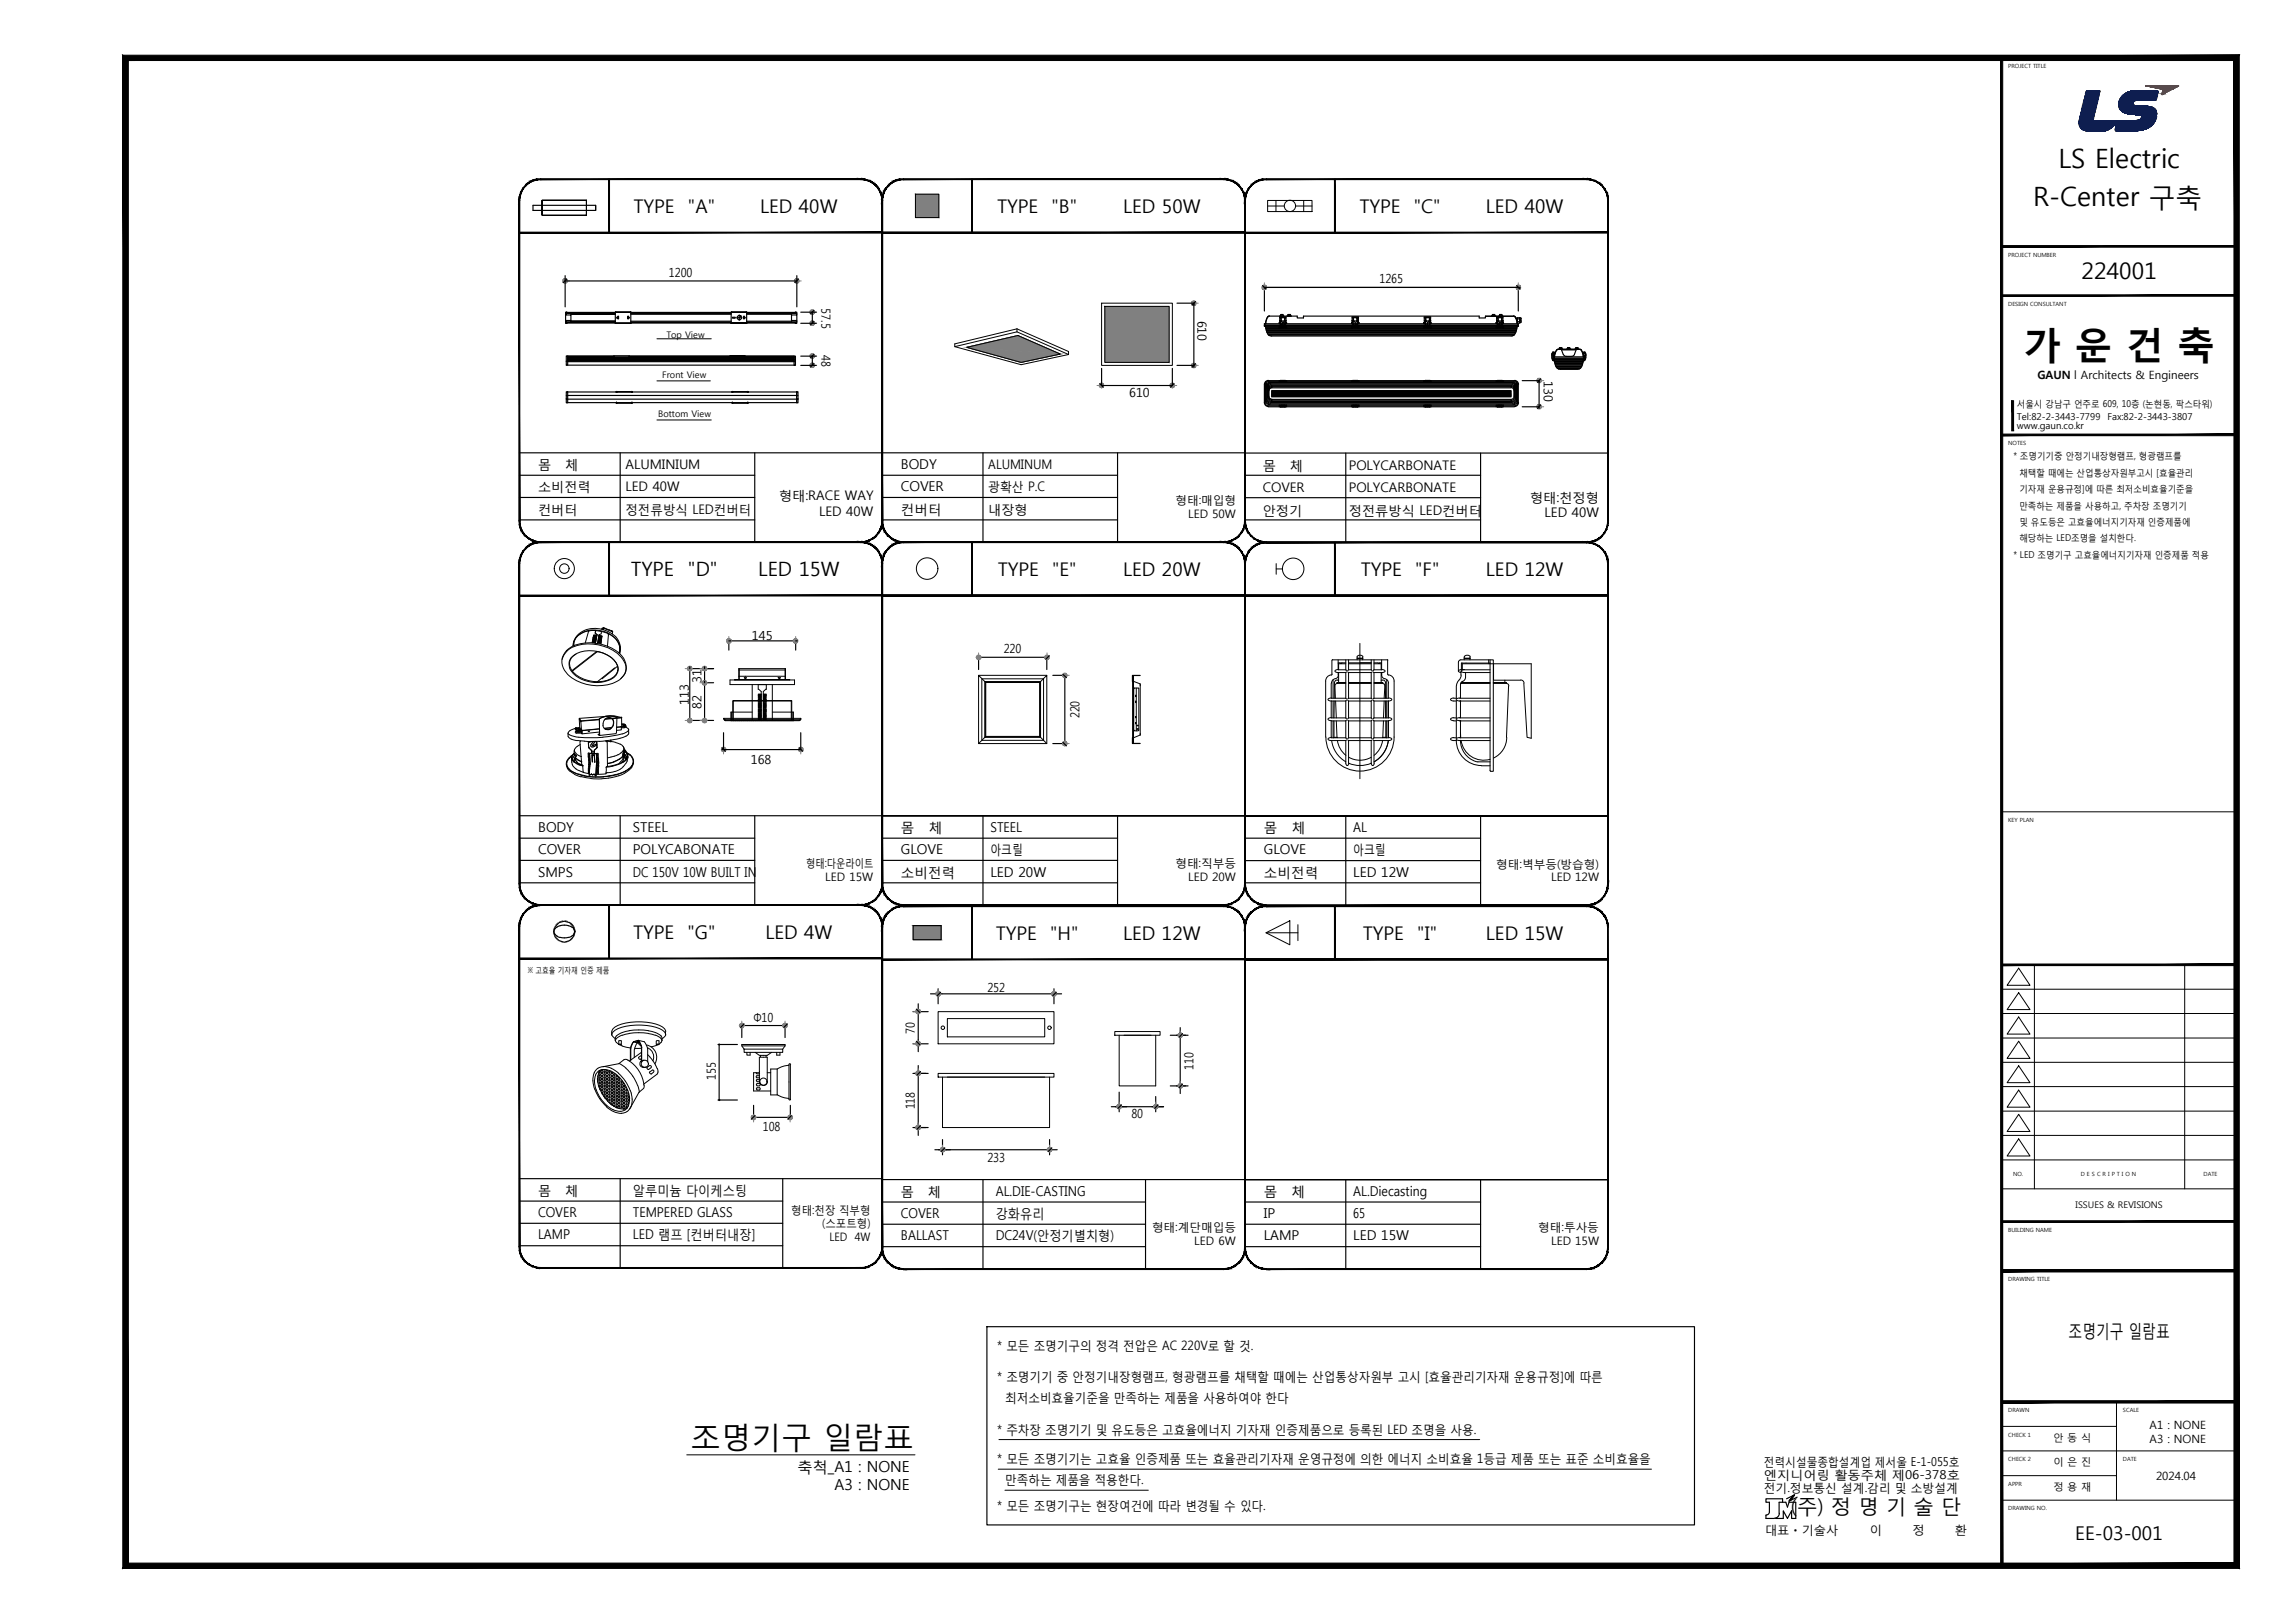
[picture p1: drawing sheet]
<svg xmlns="http://www.w3.org/2000/svg" width="420mm" height="297mm" viewBox="0 0 420 297" stroke-linecap="round" stroke-linejoin="round" font-family="sans-serif">
<defs><g id="words">
<text font-size="7" x="370.4" y="65.3">가 운 건 축</text>
<text font-size="5.6" x="126.4" y="264.9">조명기구 일람표</text>
<g font-size="4.9">
<text x="376.9" y="30.7">LS Electric</text>
<text x="372.2" y="37.7">R-Center 구축</text>
</g>
<text font-size="4.2" x="381.1" y="51.1">224001</text>
<text font-size="3.7" x="327.9" y="276.9">(주) 정 명 기 술 단</text>
<g font-size="3.6">
<text x="115.5" y="105.4">TYPE</text>
<text x="125.9" y="105.4">&quot;D&quot;</text>
<text x="138.8" y="105.4">LED 15W</text>
</g>
<g font-size="3.5">
<text x="272" y="38.9">LED 40W</text>
<text x="379.9" y="281.8">EE-03-001</text>
</g>
<g font-size="3.4">
<text x="116" y="38.9">TYPE</text>
<text x="125.9" y="38.9">&quot;A&quot;</text>
<text x="139.1" y="38.9">LED 40W</text>
<text x="182.5" y="38.9">TYPE</text>
<text x="192.5" y="38.9">&quot;B&quot;</text>
<text x="205.6" y="38.9">LED 50W</text>
<text x="248.9" y="38.9">TYPE</text>
<text x="258.8" y="38.9">&quot;C&quot;</text>
<text x="182.7" y="105.4">TYPE</text>
<text x="192.6" y="105.4">&quot;E&quot;</text>
<text x="205.6" y="105.4">LED 20W</text>
<text x="249.1" y="105.4">TYPE</text>
<text x="259.1" y="105.4">&quot;F&quot;</text>
<text x="272" y="105.4">LED 12W</text>
<text x="115.9" y="171.8">TYPE</text>
<text x="125.9" y="171.8">&quot;G&quot;</text>
<text x="140.1" y="171.8">LED 4W</text>
<text x="182.3" y="172">TYPE</text>
<text x="192.2" y="172">&quot;H&quot;</text>
<text x="205.6" y="172">LED 12W</text>
<text x="249.5" y="172">TYPE</text>
<text x="259.5" y="172">&quot;I&quot;</text>
<text x="272" y="172">LED 15W</text>
<text x="378.7" y="244.7">조명기구 일람표</text>
</g>
<g font-size="2.8">
<text x="146" y="269.4">축척_A1 : NONE</text>
<text x="152.8" y="272.7">A3 : NONE</text>
</g>
<g font-size="2.5">
<text x="164.9" y="85.8">BODY</text>
<text x="164.9" y="89.9">COVER</text>
<text x="164.9" y="94">컨버터</text>
<text x="98.5" y="152.2">BODY</text>
<text x="115.9" y="152.2">STEEL</text>
<text x="164.9" y="152.2">몸</text>
<text x="170" y="152.2">체</text>
<text x="181.3" y="152.2">STEEL</text>
<text x="231.4" y="152.3">몸</text>
<text x="236.5" y="152.3">체</text>
<text x="247.7" y="152.3">AL</text>
<text x="98.5" y="156.3">COVER</text>
<text x="98.5" y="160.4">SMPS</text>
<text x="115.9" y="156.3">POLYCABONATE</text>
<text x="115.9" y="160.4">DC 150V 10W BUILT IN</text>
<text x="164.9" y="156.3">GLOVE</text>
<text x="164.9" y="160.4">소비전력</text>
<text x="181.3" y="156.3">아크릴</text>
<text x="181.3" y="160.4">LED 20W</text>
<text x="231.4" y="156.4">GLOVE</text>
<text x="231.4" y="160.4">소비전력</text>
<text x="247.7" y="156.4">아크릴</text>
<text x="247.7" y="160.4">LED 12W</text>
<text x="115.9" y="218.6">알루미늄 다이케스팅</text>
<text x="182.3" y="218.8">AL.DIE-CASTING</text>
<text x="231.4" y="218.8">몸</text>
<text x="236.5" y="218.8">체</text>
<text x="247.7" y="218.8">AL.Diecasting</text>
<text x="98.5" y="222.7">COVER</text>
<text x="98.5" y="226.9">LAMP</text>
<text x="115.9" y="222.7">TEMPERED GLASS</text>
<text x="115.9" y="226.9">LED 램프 [컨버터내장]</text>
<text x="164.9" y="222.9">COVER</text>
<text x="164.9" y="227">BALLAST</text>
<text x="182.3" y="222.9">강화유리</text>
<text x="182.3" y="227">DC24V(안정기별치형)</text>
<text x="231.4" y="222.9">IP</text>
<text x="231.4" y="227">LAMP</text>
<text x="247.7" y="222.9">65</text>
<text x="247.7" y="227">LED 15W</text>
</g>
<g font-size="2.4">
<text x="98.5" y="85.8">몸</text>
<text x="98.5" y="89.9">소비전력</text>
<text x="103.5" y="85.8">체</text>
<text x="114.5" y="85.8">ALUMINIUM</text>
<text x="114.5" y="89.9">LED 40W</text>
<text x="180.9" y="85.8">ALUMINUM</text>
<text x="180.9" y="89.9">광확산 P.C</text>
<text x="231.2" y="86">몸</text>
<text x="236.2" y="86">체</text>
<text x="246.9" y="86">POLYCARBONATE</text>
<text x="98.5" y="94">컨버터</text>
<text x="114.5" y="94">정전류방식 LED컨버터</text>
<text x="142.6" y="91.6">형태:RACE WAY</text>
<text x="149.9" y="94.5">LED 40W</text>
<text x="180.9" y="94">내장형</text>
<text x="231.2" y="90.1">COVER</text>
<text x="231.2" y="94.2">안정기</text>
<text x="246.9" y="94.2">정전류방식 LED컨버터</text>
<text x="246.9" y="90.1">POLYCARBONATE</text>
<text x="280.1" y="91.8">형태:천정형</text>
<text x="282.8" y="94.7">LED 40W</text>
<text x="98.5" y="218.6">몸</text>
<text x="103.5" y="218.6">체</text>
<text x="164.9" y="218.8">몸</text>
<text x="169.9" y="218.8">체</text>
<text x="182.6" y="247.1">* 모든 조명기구의 정격 전압은 AC 220V로 할 것.</text>
<text x="182.6" y="252.7">* 조명기기 중 안정기내장형램프, 형광램프를 채택할 때에는 산업통상자원부 고시 [효율관리기자재 운용규정]에 따른</text>
<text x="184" y="256.5">최저소비효율기준을 만족하는 제품을 사용하여야 한다</text>
<text x="182.6" y="262.4">* 주차장 조명기기 및 유도등은 고효율에너지 기자재 인증제품으로 등록된 LED 조명을 사용.</text>
<text x="182.6" y="267.8">* 모든 조명기기는 고효율 인증제품 또는 효율관리기자재 운영규정에 의한 에너지 소비효율 1등급 제품 또는 표준 소비효율을</text>
<text x="184" y="271.6">만족하는 제품을 적용한다.</text>
<text x="182.6" y="276.4">* 모든 조명기구는 현장여건에 따라 변경될 수 있다.</text>
</g>
<g font-size="2.3">
<text x="122.5" y="50.8">1200</text>
<text x="252.6" y="51.8">1265</text>
<text x="150.4" y="56.5" transform="rotate(90 150.4 56.5)">57.5</text>
<text x="219.2" y="58.7" transform="rotate(90 219.2 58.7)">610</text>
<text x="150.4" y="65" transform="rotate(90 150.4 65)">48</text>
<text x="282.7" y="69.8" transform="rotate(90 282.7 69.8)">130</text>
<text x="206.7" y="72.6">610</text>
<text x="137.7" y="117.1">145</text>
<text x="183.8" y="119.5">220</text>
<text x="128.4" y="124.9" transform="rotate(-90 128.4 124.9)">31</text>
<text x="126.1" y="129" transform="rotate(-90 126.1 129)">113</text>
<text x="128.4" y="129.7" transform="rotate(-90 128.4 129.7)">82</text>
<text x="197.7" y="131.5" transform="rotate(-90 197.7 131.5)">220</text>
<text x="137.5" y="139.8">168</text>
<text x="180.8" y="181.5">252</text>
<text x="137.9" y="187">Φ10</text>
<text x="167.5" y="189.2" transform="rotate(-90 167.5 189.2)">70</text>
<text x="131.1" y="197.6" transform="rotate(-90 131.1 197.6)">155</text>
<text x="218.5" y="195.8" transform="rotate(-90 218.5 195.8)">110</text>
<text x="167.5" y="203.1" transform="rotate(-90 167.5 203.1)">118</text>
<text x="139.7" y="206.9">108</text>
<text x="207.1" y="204.7">80</text>
<text x="180.8" y="212.7">233</text>
</g>
<g font-size="2.2">
<text x="322.9" y="268.3">전력시설물종합설계업 제서울 E-1-055호</text>
<text x="322.9" y="270.7">엔지니어링 활동주체 제06-378호</text>
<text x="322.9" y="273.1">전기.정보통신 설계.감리 및 소방설계</text>
<text x="323.1" y="280.7">대표ㆍ기술사</text>
<text x="342.3" y="280.7">이</text>
<text x="350.1" y="280.7">정</text>
<text x="357.9" y="280.7">환</text>
</g>
<g font-size="2.1">
<text x="373" y="69.3">GAUN l Architects &amp; Engineers</text>
<text x="215.2" y="92.3">형태:매입형</text>
<text x="217.5" y="94.9">LED 50W</text>
<text x="147.6" y="158.7">형태:다운라이트</text>
<text x="151.1" y="161.3">LED 15W</text>
<text x="215.2" y="158.7">형태:직부등</text>
<text x="217.5" y="161.3">LED 20W</text>
<text x="273.9" y="158.8">형태:벽부등(방습형)</text>
<text x="284" y="161.3">LED 12W</text>
<text x="144.9" y="222.2">형태:천장 직부형</text>
<text x="150.5" y="224.5">(스포트형)</text>
<text x="151.8" y="227.1">LED 4W</text>
<text x="210.9" y="225.4">형태:계단매입등</text>
<text x="218.7" y="227.9">LED 6W</text>
<text x="281.6" y="225.4">형태:투사등</text>
<text x="284" y="227.9">LED 15W</text>
<text x="393.5" y="261.6">A1 : NONE</text>
<text x="393.5" y="264.1">A3 : NONE</text>
<text x="394.7" y="270.8">2024.04</text>
</g>
<g font-size="1.9">
<text x="375.9" y="263.7">안 동 식</text>
<text x="375.9" y="268.2">이 은 진</text>
<text x="375.9" y="272.7">정 용 재</text>
</g>
<g font-size="1.7">
<text x="122" y="61.8">Top View</text>
<text x="121.2" y="69.2">Front View</text>
<text x="120.5" y="76.3">Bottom View</text>
<text x="369.2" y="74.6">서울시 강남구 언주로 609, 10층 (논현동, 팍스타워)</text>
<text x="369.2" y="76.8">Tel:82-2-3443-7799</text>
<text x="385.8" y="76.8">Fax:82-2-3443-3807</text>
<text x="369.2" y="78.6">www.gaun.co.kr</text>
<text x="368.6" y="84.1">* 조명기기중 안정기내장형램프, 형광램프를</text>
<text x="369.7" y="87.1">채택할 때에는 산업통상자원부고시 [효율관리</text>
<text x="369.7" y="90.1">기자재 운용규정]에 따른 최저소비효율기준을</text>
<text x="369.7" y="93.1">만족하는 제품을 사용하고, 주차장 조명기기</text>
<text x="369.7" y="96">및 유도등은 고효율에너지기자재 인증제품에</text>
<text x="369.7" y="99">해당하는 LED조명을 설치한다.</text>
<text x="368.6" y="102.1">* LED 조명기구 고효율에너지기자재 인증제품 적용</text>
<text x="380" y="221.2">ISSUES &amp; REVISIONS</text>
</g>
<text font-size="1.5" x="96.6" y="178">※ 고효율 기자재 인증 제품</text>
<g font-size="1">
<text x="367.7" y="12.5">PROJECT TITLE</text>
<text x="367.7" y="47">PROJECT NUMBER</text>
<text x="367.7" y="56">DESIGN CONSULTANT</text>
<text x="367.7" y="81.5">NOTES</text>
<text x="367.7" y="150.4">KEY PLAN</text>
<text x="368.6" y="215.3">NO.</text>
<text x="381" y="215.3">D E S C R I P T I O N</text>
<text x="403.4" y="215.3">DATE</text>
<text x="367.7" y="225.5">BUILDING NAME</text>
<text x="367.7" y="234.4">DRAWING TITLE</text>
<text x="367.7" y="258.4">DRAWN</text>
<text x="367.7" y="262.9">CHECK 1</text>
<text x="388.7" y="258.4">SCALE</text>
<text x="367.7" y="267.4">CHECK 2</text>
<text x="388.7" y="267.4">DATE</text>
<text x="367.7" y="271.9">APPR</text>
<text x="367.7" y="276.4">DRAWING NO.</text>
</g>
</g></defs>
<g fill="none" stroke="#000" stroke-width=".21">
<path d="M323.3 277.3v.6h1.5M325.7 277v-2.1h1.2l.3 .9 .3-.9h1.3v3h-.8v-1.4l-.8 1.4-.7-1.4v1.4h-1.4M325.8 277a.91 .91 0 0 1-1 .9M326.3 274.9v-.6h-3v.6h.6v1.8l-.2 .5-.3 .1M327.9 274.5l-.2 .1M327.9 274.4l-.4 .3M328 274.3l-.4 .3M328.2 274.1l-.5 .4M328.3 273.7l-.8 1M328.3 273.9l-.5 .4M328.4 273.8l-.4 .3M328.4 273.6l-.2 .2"/>
<path d="M328.5 273.7l-.5 .3M328.5 273.6l-.4 .3M328.5 273.6l-1.4 .7M328.5 273.6l-.7 1M329 274l-1.5 .7"/>
</g>
<!-- layer: XR-SHEET-SHT -->
<g fill="#000" stroke="#000" stroke-width=".18">
<path d="M22.5 10.1l1 1 386.5-1zM23.5 11.1l386.5-1-1 1zM410 10.1l-1 1 1 275.9zM409 11.1l1 275.9-1-.9zM22.5 287h387.5l-1-.9zM22.5 287l1-.9h385.5zM22.5 10.1v276.9l1-.9zM22.5 10.1l1 1v275z"/>
<path d="M366.3 10.6l.3 275.9v-275.9zM366.3 10.6l.3 275.9h-.3z"/>
<path d="M366.5 44.9v.3l42.9-.3zM366.5 45.2l42.9-.3v.3z"/>
<path d="M366.5 54v.2l42.9-.2zM366.5 54.2l42.9-.2v.2z"/>
<path d="M366.5 79.4v.3l42.9-.3zM366.5 79.7l42.9-.3v.3z"/>
<path d="M368.3 73.3l.3 5.6v-5.6zM368.3 73.3l.3 5.6h-.3z"/>
<path d="M366.5 176.4v.3l42.9-.3zM366.5 176.7l42.9-.3v.3z"/>
<path d="M366.5 232.4v.3l42.9-.3zM366.5 232.7l42.9-.3v.3z"/>
<path d="M366.5 232.4v.4l42.9-.4zM366.5 232.8l42.9-.4v.4z"/>
<path d="M366.5 223.4v.3l42.9-.3zM366.5 223.7l42.9-.3v.3z"/>
<path d="M366.5 256.4v.4l42.9-.4zM366.5 256.8l42.9-.4v.4z"/>
</g>
<g fill="none" stroke="#000" stroke-width=".18">
<path d="M366.5 148.6h42.9M366.5 176.6h42.9M369.6 177.2l2 3.1h-4.1zM372.4 176.6v41M400 176.6v41M366.5 190h42.9M366.5 194.4h42.9M366.5 198.9h42.9M366.5 185.5h42.9M366.5 181h42.9M369.6 195.1l2 3h-4.1zM369.6 199.5l2 3.1h-4.1z"/>
<path d="M369.6 190.6l2 3.1h-4.1zM369.6 186.1l2 3.2h-4.1zM369.6 181.7l2 3.1h-4.1zM366.5 203.4h42.9M366.5 207.8h42.9M366.5 217.6h42.9M366.5 212.3h42.9M369.6 203.9l2 3.2h-4.1zM369.6 208.4l2 3.2h-4.1zM366.5 232.6h42.9M387.5 256.6v18M366.5 261.1h21"/>
<path d="M366.5 270.1h21M366.5 265.5h42.9M366.5 274.6h42.9"/>
</g>
<!-- layer: Layer 1 -->
<g fill="#fa002d" stroke="#fa002d" stroke-width=".18">
<path d="M393.6 15.9h5z"/>
<path d="M394 15.9h4.4z"/>
<path d="M394.2 16h4.2z"/>
<path d="M394.3 16h4z"/>
<path d="M394.4 16h3.9z"/>
<path d="M395.7 16.3h2.1z"/>
<path d="M395.8 16.3h1.9z"/>
<path d="M395.9 16.4h1.6z"/>
<path d="M395.9 16.7h1.1z"/>
<path d="M395.9 17h.4z"/>
<path d="M395.8 17.2h.1z"/>
<path d="M395.8 17.3h.1z"/>
<path d="M392.8 15.7h6.1zM392.8 15.7h6.1zM392.8 15.7h6.1zM392.8 15.7h6.1zM392.8 15.7h6.1zM392.8 15.7h6.1zM392.8 15.7h6.1zM392.8 15.7h6.1zM392.8 15.7h6.1zM392.8 15.7h6.1z"/>
<path d="M392.9 15.7h6zM392.9 15.7h6zM392.9 15.7h6zM392.9 15.7h6zM392.9 15.7h6zM392.9 15.7h6zM392.9 15.7h6zM392.9 15.7h6zM392.9 15.7h6zM392.9 15.7h6zM392.9 15.7h6zM392.9 15.7h6zM392.9 15.7h6zM392.9 15.7h6zM392.9 15.7h6zM392.9 15.7h6zM392.9 15.7h6zM392.9 15.7h6zM392.9 15.7h6zM392.9 15.7h6zM392.9 15.7h6zM392.9 15.7h6zM392.9 15.7h6zM392.9 15.7h6z"/>
<path d="M392.9 15.7h6zM392.9 15.7h6zM392.9 15.7h6zM392.9 15.7h6zM392.9 15.7h6z"/>
<path d="M392.9 15.7h6zM392.9 15.7h6zM392.9 15.7h6zM392.9 15.7h6zM392.9 15.7h6zM392.9 15.7h6zM392.9 15.7h6zM392.9 15.7h6zM392.9 15.7h6zM392.9 15.7h6zM392.9 15.7h6zM392.9 15.7h6zM392.9 15.7h6zM392.9 15.7h6zM392.9 15.7h6zM392.9 15.7h6zM392.9 15.7h6zM392.9 15.7h6zM392.9 15.7h6zM392.9 15.7h6zM392.9 15.7h6zM392.9 15.7h6zM392.9 15.7h6z"/>
<path d="M392.9 15.7h6zM392.9 15.7h6zM392.9 15.7h6zM392.9 15.7h6zM392.9 15.7h6zM392.9 15.7h6zM392.9 15.7h6zM392.9 15.7h6zM392.9 15.7h6zM392.9 15.7h6zM392.9 15.7h6zM392.9 15.7h6zM392.9 15.7h6zM392.9 15.7h6zM392.9 15.7h6zM392.9 15.7h6zM392.9 15.7h6zM392.9 15.7h6zM392.9 15.7h6zM392.9 15.7h6zM392.9 15.7h6zM392.9 15.7h6z"/>
<path d="M392.9 15.7h6zM392.9 15.7h6zM393 15.7h5.9zM393 15.7h5.9zM393 15.7h5.9zM393 15.7h5.9z"/>
<path d="M393 15.7h5.8zM393 15.7h5.8zM393 15.7h5.8zM393 15.7h5.8zM393 15.7h5.8zM393 15.7h5.8zM393 15.7h5.8zM393 15.7h5.8zM393 15.7h5.8zM393 15.7h5.8zM393 15.7h5.9z"/>
<path d="M393 15.7h5.8zM393 15.7h5.8zM393 15.7h5.8zM393 15.7h5.8zM393 15.7h5.8zM393 15.7h5.8zM393 15.7h5.8zM393 15.7h5.8zM393 15.7h5.8zM393 15.7h5.8zM393 15.7h5.8zM393 15.7h5.8zM393 15.7h5.8zM393 15.7h5.8zM393 15.7h5.8zM393 15.7h5.8z"/>
<path d="M393 15.7h5.8zM393.1 15.7h5.7zM393.1 15.7h5.7zM393.1 15.7h5.7zM393.1 15.7h5.7zM393.1 15.7h5.7zM393.1 15.7h5.7zM393.1 15.7h5.7zM393.1 15.7h5.7zM393.1 15.7h5.7zM393.1 15.7h5.7z"/>
<path d="M393.1 15.7h5.7zM393.1 15.7h5.7z"/>
<path d="M393.1 15.7h5.7zM393.1 15.7h5.7zM393.1 15.7h5.7zM393.1 15.7h5.7zM393.1 15.7h5.7zM393.1 15.7h5.7zM393.1 15.7h5.7zM393.1 15.7h5.7zM393.1 15.7h5.7zM393.1 15.7h5.7z"/>
<path d="M393.1 15.7l5.7 .1zM393.1 15.7l5.7 .1zM393.1 15.8h5.7z"/>
<path d="M393.1 15.8h5.7zM393.1 15.8h5.7zM393.1 15.8h5.7zM393.1 15.8h5.7zM393.1 15.8h5.7zM393.1 15.8h5.7zM393.1 15.8h5.7zM393.1 15.8h5.7zM393.1 15.8h5.7zM393.1 15.8h5.7zM393.1 15.8h5.7zM393.1 15.8h5.7zM393.1 15.8h5.7z"/>
<path d="M393.1 15.8h5.7zM393.1 15.8h5.7z"/>
<path d="M393.2 15.8h5.5zM393.2 15.8h5.5zM393.2 15.8h5.5zM393.2 15.8h5.5zM393.2 15.8h5.5zM393.2 15.8h5.5zM393.2 15.8h5.5zM393.2 15.8h5.5zM393.2 15.8h5.5zM393.2 15.8h5.5zM393.2 15.8h5.6z"/>
<path d="M393.2 15.8h5.5zM393.2 15.8h5.5zM393.2 15.8h5.5zM393.2 15.8h5.5zM393.2 15.8h5.5zM393.2 15.8h5.5zM393.2 15.8h5.5zM393.2 15.8h5.5zM393.2 15.8h5.5zM393.2 15.8h5.5z"/>
<path d="M393.2 15.8h5.5zM393.3 15.8h5.4zM393.3 15.8h5.4zM393.3 15.8h5.4zM393.3 15.8h5.4zM393.3 15.8h5.4zM393.3 15.8h5.4zM393.3 15.8h5.4zM393.3 15.8h5.4z"/>
<path d="M393.3 15.8h5.4zM393.3 15.8h5.4zM393.3 15.8h5.4zM393.3 15.8h5.4zM393.3 15.8h5.4zM393.3 15.8h5.4zM393.3 15.8h5.4zM393.3 15.8h5.4z"/>
<path d="M393.3 15.8h5.4zM393.3 15.8h5.4zM393.3 15.8h5.4z"/>
<path d="M393.3 15.8h5.4zM393.4 15.8h5.3zM393.4 15.8h5.3zM393.4 15.8h5.3zM393.4 15.8h5.3zM393.4 15.8h5.3zM393.4 15.8h5.3zM393.4 15.8h5.3zM393.4 15.8h5.3zM393.4 15.8h5.3zM393.4 15.8h5.3zM393.4 15.8h5.3z"/>
<path d="M393.4 15.8h5.3zM393.4 15.8h5.3zM393.4 15.8h5.3z"/>
<path d="M393.4 15.8h5.3zM393.4 15.8h5.3zM393.4 15.8h5.3zM393.4 15.8h5.3zM393.4 15.8h5.3zM393.4 15.8h5.3zM393.4 15.8h5.3z"/>
<path d="M393.4 15.8h5.3zM393.4 15.8h5.3zM393.4 15.8h5.3zM393.4 15.8h5.3zM393.4 15.8h5.3zM393.4 15.8h5.3zM393.4 15.8h5.3z"/>
<path d="M393.4 15.8h5.3zM393.4 15.8h5.3zM393.5 15.8h5.2zM393.5 15.8h5.2zM393.5 15.8h5.2zM393.5 15.8h5.2zM393.5 15.8h5.2zM393.5 15.8h5.2zM393.5 15.8h5.2zM393.5 15.8h5.2z"/>
<path d="M393.5 15.8h5.2zM393.5 15.8h5.1zM393.5 15.8h5.1zM393.5 15.8h5.1z"/>
<path d="M393.5 15.8l5.1 .1zM393.5 15.8l5.1 .1zM393.6 15.9h5zM393.6 15.9h5zM393.6 15.9h5zM393.6 15.9h5zM393.6 15.9h5zM393.6 15.9h5zM393.6 15.9h5z"/>
<path d="M393.6 15.9h5zM393.6 15.9h5z"/>
<path d="M393.6 15.9h5zM393.6 15.9h5zM393.7 15.9h4.9zM393.7 15.9h4.9zM393.7 15.9h4.9zM393.7 15.9h4.9zM393.7 15.9h4.9zM393.7 15.9h4.9zM393.7 15.9h4.9z"/>
<path d="M393.7 15.9h4.9zM393.7 15.9h4.9zM393.7 15.9h4.9z"/>
<path d="M393.7 15.9h4.9zM393.7 15.9h4.8zM393.7 15.9h4.8zM393.7 15.9h4.8z"/>
<path d="M393.7 15.9h4.8zM393.7 15.9h4.8zM393.8 15.9h4.7zM393.8 15.9h4.7zM393.8 15.9h4.7zM393.8 15.9h4.7zM393.8 15.9h4.7zM393.8 15.9h4.7zM393.8 15.9h4.7z"/>
<path d="M393.8 15.9h4.7zM393.8 15.9h4.7zM393.8 15.9h4.7z"/>
<path d="M393.8 15.9h4.7zM393.8 15.9h4.7zM393.9 15.9h4.6zM393.9 15.9h4.6zM393.9 15.9h4.6zM393.9 15.9h4.6zM393.9 15.9h4.6z"/>
<path d="M393.9 15.9h4.6zM393.9 15.9h4.6zM393.9 15.9h4.6zM393.9 15.9h4.6zM393.9 15.9h4.6z"/>
<path d="M393.9 15.9h4.6zM393.9 15.9h4.5z"/>
<path d="M394 15.9h4.4zM394 15.9h4.4zM394 15.9h4.4z"/>
<path d="M394 15.9h4.4zM394 15.9h4.4zM394 15.9h4.4zM394 15.9h4.4zM394 15.9h4.4zM394 15.9h4.4z"/>
<path d="M394 15.9h4.4zM394 15.9h4.4z"/>
<path d="M394 15.9h4.4zM394 15.9h4.4zM394.1 15.9h4.3zM394.1 15.9h4.3z"/>
<path d="M394.1 15.9h4.3zM394.1 15.9h4.3zM394.1 15.9h4.3zM394.1 15.9h4.3z"/>
<path d="M394.1 15.9h4.3zM394.1 15.9l4.3 .1zM394.2 16h4.2zM394.2 16h4.2z"/>
<path d="M394.2 16h4.2zM394.2 16h4.2zM394.2 16h4.2z"/>
<path d="M394.3 16h4.1zM394.3 16h4zM394.3 16h4zM394.3 16h4zM394.3 16h4zM394.3 16h4zM394.3 16h4z"/>
<path d="M394.3 16h4zM394.3 16h4z"/>
<path d="M394.4 16h3.9zM394.4 16h3.9zM394.4 16h3.9z"/>
<path d="M394.4 16h3.9zM394.4 16h3.9zM394.4 16h3.9zM394.4 16h3.9z"/>
<path d="M394.5 16h3.8zM394.5 16h3.7zM394.5 16h3.7zM394.5 16h3.7z"/>
<path d="M394.5 16h3.7zM394.5 16h3.7zM394.5 16h3.7zM394.5 16h3.7zM394.5 16h3.7zM394.5 16h3.7z"/>
<path d="M394.5 16h3.7zM394.5 16l3.7 .1zM394.6 16.1h3.6zM394.6 16.1h3.6z"/>
<path d="M394.6 16.1h3.6zM394.6 16.1h3.6zM394.6 16.1h3.6zM394.6 16.1h3.6z"/>
<path d="M394.6 16.1h3.6zM394.6 16.1h3.6zM394.7 16.1h3.5zM394.7 16.1h3.5z"/>
<path d="M394.7 16.1h3.4zM394.7 16.1h3.5z"/>
<path d="M394.7 16.1h3.4zM394.7 16.1h3.4zM394.7 16.1h3.4zM394.7 16.1h3.4zM394.7 16.1h3.4zM394.7 16.1h3.4zM394.7 16.1h3.4z"/>
<path d="M394.7 16.1h3.4zM394.8 16.1h3.3zM394.8 16.1h3.3zM394.8 16.1h3.3zM394.8 16.1h3.3z"/>
<path d="M394.8 16.1h3.3zM394.8 16.1h3.3zM394.8 16.1h3.3zM394.8 16.1h3.3z"/>
<path d="M394.8 16.1h3.3zM394.8 16.1h3.3zM394.8 16.1h3.3zM394.8 16.1h3.3z"/>
<path d="M394.8 16.1h3.3zM394.8 16.1h3.3z"/>
<path d="M394.9 16.1h3.2zM394.9 16.1h3.2zM394.9 16.1h3.2zM394.9 16.1h3.2zM394.9 16.1h3.2z"/>
<path d="M394.9 16.1h3.2zM394.9 16.1h3.2zM394.9 16.1h3.2zM394.9 16.1h3.2z"/>
<path d="M394.9 16.1h3.2zM395 16.1h3.1zM395 16.1h3.1zM395 16.1h3.1zM395 16.1h3.1z"/>
<path d="M395 16.1h3.1zM395 16.1l3 .1zM395 16.2h3zM395 16.2h3z"/>
<path d="M395 16.2h3zM395 16.2h3zM395.1 16.2h2.9zM395.1 16.2h2.9zM395.1 16.2h2.9zM395.1 16.2h2.9zM395.1 16.2h2.9zM395.1 16.2h2.9zM395.1 16.2h2.9z"/>
<path d="M395.1 16.2h2.9zM395.1 16.2h2.9zM395.1 16.2h2.9zM395.1 16.2h2.9zM395.1 16.2h2.9zM395.1 16.2h2.9zM395.1 16.2h2.9z"/>
<path d="M395.1 16.2h2.9zM395.1 16.2h2.9zM395.1 16.2h2.9zM395.1 16.2h2.9zM395.1 16.2h2.9zM395.1 16.2h2.9zM395.1 16.2h2.9zM395.1 16.2h2.9zM395.1 16.2h2.9zM395.1 16.2h2.9z"/>
<path d="M395.1 16.2h2.9zM395.1 16.2h2.9zM395.2 16.2h2.8zM395.2 16.2h2.8zM395.2 16.2h2.8zM395.2 16.2h2.8zM395.2 16.2h2.8zM395.2 16.2h2.8z"/>
<path d="M395.2 16.2h2.8zM395.2 16.2h2.8z"/>
<path d="M395.2 16.2h2.7zM395.2 16.2h2.7zM395.2 16.2h2.7zM395.2 16.2h2.7zM395.2 16.2h2.7zM395.2 16.2h2.7zM395.2 16.2h2.8z"/>
<path d="M395.2 16.2h2.7zM395.3 16.2h2.6zM395.3 16.2h2.6zM395.3 16.2h2.6zM395.3 16.2h2.6zM395.3 16.2h2.6zM395.3 16.2h2.6zM395.3 16.2h2.6zM395.3 16.2h2.6zM395.3 16.2h2.6z"/>
<path d="M395.3 16.2h2.6zM395.3 16.2h2.6zM395.3 16.2h2.6zM395.3 16.2h2.6zM395.3 16.2h2.6zM395.3 16.2h2.6zM395.3 16.2h2.6z"/>
<path d="M395.3 16.2h2.6zM395.3 16.2h2.6zM395.4 16.2h2.5zM395.4 16.2h2.5zM395.4 16.2h2.5zM395.4 16.2h2.5zM395.4 16.2h2.5zM395.4 16.2h2.5zM395.4 16.2h2.5zM395.4 16.2h2.5z"/>
<path d="M395.4 16.2h2.5zM395.4 16.2h2.5zM395.4 16.2h2.5zM395.4 16.2h2.5zM395.4 16.2h2.5zM395.4 16.2h2.5zM395.4 16.2h2.5zM395.4 16.2h2.5z"/>
<path d="M395.4 16.2h2.5zM395.4 16.2h2.5zM395.4 16.2h2.5z"/>
<path d="M395.4 16.2h2.5zM395.4 16.2h2.5zM395.4 16.2h2.5z"/>
<path d="M395.4 16.2h2.4zM395.4 16.2h2.4zM395.4 16.2h2.4zM395.4 16.2h2.4zM395.4 16.2h2.4zM395.4 16.2h2.4zM395.4 16.2h2.4zM395.4 16.2h2.5z"/>
<path d="M395.4 16.2h2.4zM395.4 16.2h2.4zM395.5 16.2h2.3zM395.5 16.2h2.3zM395.5 16.2h2.3zM395.5 16.2h2.3zM395.5 16.2h2.3zM395.5 16.2h2.3zM395.5 16.2h2.3zM395.5 16.2h2.3z"/>
<path d="M395.5 16.2h2.3zM395.5 16.2h2.3zM395.5 16.2h2.3zM395.5 16.2h2.3zM395.5 16.2h2.3zM395.5 16.2h2.3zM395.5 16.2h2.3zM395.5 16.2h2.3z"/>
<path d="M395.5 16.2h2.3zM395.5 16.2h2.3z"/>
<path d="M395.5 16.2h2.3zM395.5 16.2h2.3zM395.6 16.2h2.2zM395.6 16.2h2.2zM395.6 16.2h2.2zM395.6 16.2h2.2zM395.6 16.2h2.2zM395.6 16.2h2.2zM395.6 16.2h2.2zM395.6 16.2h2.2zM395.6 16.2h2.2zM395.6 16.2h2.2zM395.6 16.2h2.2z"/>
<path d="M395.6 16.2h2.2zM395.6 16.2h2.2zM395.6 16.2h2.2zM395.6 16.2h2.2zM395.6 16.2h2.2zM395.6 16.2h2.2zM395.6 16.2h2.2zM395.6 16.2h2.2zM395.6 16.2h2.2zM395.6 16.2h2.2zM395.6 16.2h2.2z"/>
<path d="M395.6 16.2l2.2 .1zM395.6 16.2l2.2 .1zM395.6 16.3h2.2z"/>
<path d="M395.6 16.3h2.2zM395.6 16.3h2.2zM395.6 16.3h2.2zM395.6 16.3h2.2zM395.6 16.3h2.2z"/>
<path d="M395.6 16.3h2.2zM395.6 16.3h2.2zM395.6 16.3h2.2zM395.6 16.3h2.2zM395.6 16.3h2.2zM395.6 16.3h2.2zM395.6 16.3h2.2zM395.6 16.3h2.2zM395.6 16.3h2.2zM395.6 16.3h2.2zM395.6 16.3h2.2zM395.6 16.3h2.2zM395.6 16.3h2.2z"/>
<path d="M395.6 16.3h2.2zM395.7 16.3h2.1zM395.7 16.3h2.1zM395.7 16.3h2.1zM395.7 16.3h2.1zM395.7 16.3h2.1zM395.7 16.3h2.1zM395.7 16.3h2.1zM395.7 16.3h2.1zM395.7 16.3h2.1z"/>
<path d="M395.7 16.3h2zM395.7 16.3h2.1z"/>
<path d="M395.7 16.3h2zM395.7 16.3h2z"/>
<path d="M395.8 16.3h1.9zM395.8 16.3h1.9z"/>
<path d="M395.8 16.3h1.9zM395.8 16.3h1.9zM395.8 16.3h1.9zM395.8 16.3h1.9zM395.8 16.3h1.9z"/>
<path d="M395.9 16.3h1.7zM395.9 16.3h1.8z"/>
<path d="M395.9 16.3l1.7 .1zM395.9 16.3l1.7 .1z"/>
<path d="M395.9 16.4h1.7zM395.9 16.4h1.7zM395.9 16.4h1.7zM395.9 16.4h1.7z"/>
<path d="M395.9 16.4h1.7zM395.9 16.4h1.7z"/>
<path d="M395.9 16.4h1.7zM395.9 16.4h1.6zM395.9 16.4h1.6z"/>
<path d="M395.9 16.4h1.6zM395.9 16.4h1.6z"/>
<path d="M395.9 16.4h1.6zM395.9 16.4l1.5 .1zM395.9 16.5h1.5zM395.9 16.5h1.5z"/>
<path d="M395.9 16.5h1.5zM395.9 16.5h1.4zM395.9 16.5h1.4zM395.9 16.5h1.4z"/>
<path d="M395.9 16.5h1.4zM395.9 16.5h1.4z"/>
<path d="M395.9 16.5h1.4zM395.9 16.5h1.4z"/>
<path d="M395.9 16.5h1.3zM395.9 16.5h1.4z"/>
<path d="M395.9 16.5l1.3 .1zM395.9 16.5l1.3 .1z"/>
<path d="M395.9 16.6h1.3zM395.9 16.6h1.3zM395.9 16.6h1.3zM395.9 16.6h1.3z"/>
<path d="M395.9 16.6h1.3zM395.9 16.6h1.2z"/>
<path d="M395.9 16.6h1.2zM395.9 16.6h1.2zM395.9 16.6h1.2zM395.9 16.6h1.2zM395.9 16.6h1.2zM395.9 16.6h1.2z"/>
<path d="M395.9 16.6h1.1zM395.9 16.6h1.2z"/>
<path d="M395.9 16.6l1.1 .1zM395.9 16.6l1.1 .1zM395.9 16.7h1.1zM395.9 16.7h1.1z"/>
<path d="M395.9 16.7h1.1zM395.9 16.7h1.1zM395.9 16.7h1.1zM395.9 16.7h1.1z"/>
<path d="M395.9 16.7h1.1zM395.9 16.7h1.1z"/>
<path d="M395.9 16.7h1.1zM395.9 16.7h1.1zM395.9 16.7h1.1z"/>
<path d="M395.9 16.7h1zM395.9 16.7h1zM395.9 16.7h1zM395.9 16.7h1.1z"/>
<path d="M395.9 16.7h1zM395.9 16.7h1zM395.9 16.7h1zM395.9 16.7h1z"/>
<path d="M395.9 16.7h.9zM395.9 16.7h.9zM395.9 16.7h.9zM395.9 16.7h.9zM395.9 16.7h.9zM395.9 16.7h1z"/>
<path d="M395.9 16.7h.9zM395.9 16.7l.9 .1zM395.9 16.8h.9zM395.9 16.8h.9z"/>
<path d="M395.9 16.8h.8zM395.9 16.8h.8zM395.9 16.8h.8zM395.9 16.8h.8zM395.9 16.8h.8zM395.9 16.8h.8zM395.9 16.8h.8zM395.9 16.8h.9z"/>
<path d="M395.9 16.8h.8zM395.9 16.8h.8zM395.9 16.8h.8zM395.9 16.8h.8zM395.9 16.8h.8zM395.9 16.8h.8z"/>
<path d="M395.9 16.8h.8zM395.9 16.8h.8zM395.9 16.8h.8zM395.9 16.8h.8zM395.9 16.8h.8zM395.9 16.8h.8zM395.9 16.8h.8zM395.9 16.8h.8z"/>
<path d="M395.9 16.8h.8zM395.9 16.8l.7 .1zM395.9 16.9h.7zM395.9 16.9h.7z"/>
<path d="M395.9 16.9h.7zM395.9 16.9h.7zM395.9 16.9h.7zM395.9 16.9h.7zM395.9 16.9h.7zM395.9 16.9h.7z"/>
<path d="M395.9 16.9h.7zM395.9 16.9h.6zM395.9 16.9h.6zM395.9 16.9h.6zM395.9 16.9h.6zM395.9 16.9h.6zM395.9 16.9h.6zM395.9 16.9h.6z"/>
<path d="M395.9 16.9h.6zM395.9 16.9h.6zM395.9 16.9h.6zM395.9 16.9h.6z"/>
<path d="M395.9 16.9h.6zM395.9 16.9l.6 .1zM395.9 17h.6zM395.9 17h.6zM395.9 17h.6zM395.9 17h.6zM395.9 17h.6zM395.9 17h.6z"/>
<path d="M395.9 17h.5zM395.9 17h.5zM395.9 17h.5zM395.9 17h.5zM395.9 17h.5zM395.9 17h.6z"/>
<path d="M395.9 17h.5zM395.9 17h.5zM395.9 17h.5zM395.9 17h.5zM395.9 17h.5zM395.9 17h.5z"/>
<path d="M395.9 17h.4zM395.9 17h.4zM395.9 17h.4zM395.9 17h.4zM395.9 17h.4zM395.9 17h.5z"/>
<path d="M395.9 17h.4zM395.9 17h.4z"/>
<path d="M395.8 17h.5zM395.9 17h.4zM395.9 17h.4zM395.9 17h.4zM395.9 17h.4zM395.9 17h.4zM395.9 17h.4z"/>
<path d="M395.8 17h.4zM395.8 17h.4zM395.8 17h.4zM395.8 17h.5z"/>
<path d="M395.8 17l.4 .1zM395.8 17l.4 .1z"/>
<path d="M395.8 17.1h.4zM395.8 17.1h.4zM395.8 17.1h.4zM395.8 17.1h.4zM395.8 17.1h.4zM395.8 17.1h.4zM395.8 17.1h.4zM395.8 17.1h.4z"/>
<path d="M395.8 17.1h.4zM395.8 17.1h.4zM395.8 17.1h.4zM395.8 17.1h.4zM395.8 17.1h.4zM395.8 17.1h.4zM395.8 17.1h.4zM395.8 17.1h.4z"/>
<path d="M395.8 17.1h.4zM395.8 17.1h.4z"/>
<path d="M395.8 17.1h.3zM395.8 17.1h.3zM395.8 17.1h.3zM395.8 17.1h.3zM395.8 17.1h.3zM395.8 17.1h.3zM395.8 17.1h.3zM395.8 17.1h.4z"/>
<path d="M395.8 17.1h.3zM395.8 17.1h.3zM395.8 17.1h.3zM395.8 17.1h.3zM395.8 17.1h.3zM395.8 17.1h.3zM395.8 17.1h.3zM395.8 17.1h.3z"/>
<path d="M395.8 17.1l.3 .1zM395.8 17.1l.3 .1z"/>
<path d="M395.8 17.2h.2zM395.8 17.2h.2zM395.8 17.2h.2zM395.8 17.2h.2zM395.8 17.2h.2zM395.8 17.2h.2zM395.8 17.2h.2zM395.8 17.2h.2zM395.8 17.2h.2zM395.8 17.2h.3z"/>
<path d="M395.8 17.2h.2zM395.8 17.2h.2zM395.8 17.2h.2zM395.8 17.2h.2zM395.8 17.2h.2zM395.8 17.2h.2z"/>
<path d="M395.8 17.2h.2zM395.8 17.2h.2zM395.8 17.2h.2zM395.8 17.2h.2z"/>
<path d="M395.8 17.2h.1zM395.8 17.2h.1zM395.8 17.2h.1zM395.8 17.2h.1zM395.8 17.2h.1zM395.8 17.2h.1zM395.8 17.2h.1zM395.8 17.2h.1zM395.8 17.2h.1zM395.8 17.2h.1zM395.8 17.2h.1zM395.8 17.2h.1zM395.8 17.2h.2z"/>
<path d="M395.8 17.2h.1zM395.8 17.2h.1zM395.8 17.2h.1zM395.8 17.2h.1zM395.8 17.2h.1zM395.8 17.2h.1zM395.8 17.2h.1zM395.8 17.2h.1z"/>
<path d="M395.8 17.2l.1 .1zM395.8 17.2l.1 .1zM395.8 17.3h.1zM395.8 17.3h.1zM395.8 17.3h.1zM395.8 17.3h.1zM395.8 17.3h.1zM395.8 17.3h.1z"/>
</g>
<g fill="#0a1e5a" stroke="#0a1e5a" stroke-width=".18">
<path d="M389.3 17h5.8z"/>
<path d="M389.1 20.7h5.7z"/>
<path d="M389.9 20.9h4.9z"/>
<path d="M390.4 20.9h4.4z"/>
<path d="M391 21h3.8z"/>
<path d="M391.1 21h3.7z"/>
<path d="M391.2 21h3.6z"/>
<path d="M391.5 21h3.3z"/>
<path d="M391.7 22h2.9z"/>
<path d="M390.9 22.1h3.6z"/>
<path d="M390.7 22.1h3.8z"/>
<path d="M390.5 22.1h4z"/>
<path d="M390.4 22.1h4.1z"/>
<path d="M390.2 22.1h4.3z"/>
<path d="M390.1 22.1h4.4z"/>
<path d="M390 22.1h4.5z"/>
<path d="M391.1 16.6h3.7zM391 16.6h3.8zM391 16.6h3.8z"/>
<path d="M391 16.6h3.8zM391 16.6h3.8zM391 16.6h3.8z"/>
<path d="M391 16.6h3.9zM390.9 16.6h4zM390.9 16.6h4zM390.9 16.6h4zM390.9 16.6h4zM390.9 16.6h4z"/>
<path d="M390.9 16.6h4zM390.9 16.6h4zM390.9 16.6h4z"/>
<path d="M390.9 16.6h4zM390.9 16.6h4zM390.9 16.6h4zM390.9 16.6h4zM390.9 16.6h4z"/>
<path d="M390.9 16.6h4zM390.8 16.6h4.1zM390.8 16.6h4.1zM390.8 16.6h4.1z"/>
<path d="M382.2 16.6h2.2zM382.1 16.6h2.3z"/>
<path d="M390.8 16.6h4.1zM390.8 16.6h4.1z"/>
<path d="M382.1 16.6h2.3zM382.1 16.6h2.3z"/>
<path d="M390.7 16.6h4.2zM390.8 16.6h4.1zM390.8 16.6h4.1zM390.8 16.6h4.1zM390.8 16.6h4.1zM390.8 16.6h4.1z"/>
<path d="M382.1 16.6h2.3zM382.1 16.6h2.3z"/>
<path d="M390.7 16.6h4.2zM390.7 16.6h4.2z"/>
<path d="M390.7 16.6h4.3zM390.7 16.6h4.3z"/>
<path d="M382.1 16.6h2.3zM382.1 16.6h2.3z"/>
<path d="M390.7 16.6h4.3zM390.7 16.6h4.3zM390.7 16.6h4.3zM390.7 16.6h4.3zM390.7 16.6h4.3zM390.7 16.6h4.3zM390.6 16.6h4.4z"/>
<path d="M390.7 16.6h4.3zM390.6 16.6h4.4zM390.6 16.6h4.4z"/>
<path d="M382.1 16.6h2.3zM382.1 16.6h2.3z"/>
<path d="M390.6 16.6h4.4zM390.6 16.6h4.4zM390.6 16.6h4.4zM390.6 16.6h4.4z"/>
<path d="M390.6 16.6h4.4zM390.6 16.6h4.4zM390.6 16.6h4.4zM390.5 16.6h4.5z"/>
<path d="M382.1 16.6h2.3zM382.1 16.6h2.3z"/>
<path d="M390.5 16.6h4.5zM390.5 16.6h4.5z"/>
<path d="M390.5 16.6h4.5zM390.5 16.6h4.5zM390.5 16.6h4.5zM390.5 16.6h4.5zM390.5 16.6h4.5zM390.5 16.6h4.5z"/>
<path d="M382.1 16.6h2.3zM382 16.6h2.4z"/>
<path d="M390.5 16.6h4.5zM390.4 16.6h4.6zM390.4 16.6h4.6zM390.4 16.6h4.6zM390.4 16.6h4.6zM390.4 16.6h4.6z"/>
<path d="M390.4 16.6l4.6 .1zM390.4 16.6l4.6 .1zM390.4 16.7h4.6zM390.4 16.7h4.6zM390.4 16.7h4.6zM390.4 16.7h4.6z"/>
<path d="M382 16.6l2.4 .1zM382 16.6l2.4 .1zM382 16.7h2.4zM382 16.7h2.4z"/>
<path d="M390.4 16.7h4.6zM390.4 16.7h4.6z"/>
<path d="M382 16.7h2.4zM382 16.7h2.4z"/>
<path d="M390.4 16.7h4.6zM390.4 16.7h4.6zM390.4 16.7h4.6zM390.4 16.7h4.6z"/>
<path d="M382 16.7h2.4zM382 16.7h2.4z"/>
<path d="M390.4 16.7h4.6zM390.3 16.7h4.7z"/>
<path d="M382 16.7h2.4zM382 16.7h2.4zM382 16.7h2.4zM382 16.7h2.4z"/>
<path d="M390.3 16.7h4.8zM390.3 16.7h4.8z"/>
<path d="M382 16.7h2.4zM382 16.7h2.4z"/>
<path d="M390.3 16.7h4.8zM390.3 16.7h4.8z"/>
<path d="M382 16.7h2.4zM382 16.7h2.4z"/>
<path d="M390.3 16.7h4.8zM390.3 16.7h4.8z"/>
<path d="M382 16.7h2.4zM382 16.7h2.4z"/>
<path d="M390.3 16.7h4.8zM390.2 16.7h4.9zM390.2 16.7h4.9zM390.2 16.7h4.9z"/>
<path d="M382 16.7h2.4zM382 16.7h2.4z"/>
<path d="M390.2 16.7h4.9zM390.2 16.7h4.9z"/>
<path d="M382 16.7h2.4zM382 16.7h2.4zM382 16.7h2.4zM382 16.7h2.4z"/>
<path d="M390.2 16.7h4.9zM390.2 16.7h4.9z"/>
<path d="M382 16.7h2.4zM382 16.7h2.4z"/>
<path d="M390.2 16.7h4.9zM390.2 16.7h4.9z"/>
<path d="M390.2 16.7h4.9zM390.2 16.7h4.9z"/>
<path d="M382 16.7h2.4zM382 16.7h2.4z"/>
<path d="M390.2 16.7h4.9zM390.1 16.7h5z"/>
<path d="M382 16.7h2.4zM382 16.7h2.4z"/>
<path d="M390.1 16.7h5zM390.1 16.7h5z"/>
<path d="M382 16.7h2.4zM382 16.7h2.4z"/>
<path d="M390.1 16.7h5zM390.1 16.7h5z"/>
<path d="M382 16.7h2.4zM382 16.7h2.4z"/>
<path d="M390.1 16.7h5zM390.1 16.7h5z"/>
<path d="M382 16.7h2.4zM382 16.7h2.4z"/>
<path d="M390.1 16.7h5zM390.1 16.7h5z"/>
<path d="M382 16.7h2.4zM382 16.7h2.4z"/>
<path d="M390.1 16.7h5zM390.1 16.7h5zM390.1 16.7h5zM390.1 16.7h5z"/>
<path d="M382 16.7h2.4zM382 16.7h2.4z"/>
<path d="M390.1 16.7h5zM390.1 16.7h5z"/>
<path d="M382 16.7h2.4zM382 16.7h2.4zM382 16.7h2.4zM382 16.7h2.4z"/>
<path d="M390.1 16.7h5zM390 16.7h5.1z"/>
<path d="M382 16.7h2.4zM382 16.7h2.4z"/>
<path d="M390 16.7h5.1zM390 16.7h5.1zM390 16.7h5.1zM390 16.7h5.1z"/>
<path d="M382 16.7h2.4zM382 16.7h2.4z"/>
<path d="M390 16.7h5.1zM390 16.7h5.1z"/>
<path d="M382 16.7h2.4zM382 16.7h2.4z"/>
<path d="M390 16.7h5.1zM390 16.7h5.1z"/>
<path d="M382 16.7h2.4zM382 16.7h2.4z"/>
<path d="M390 16.7h5.1zM390 16.7h5.1zM390 16.7h5.1zM389.9 16.7h5.2z"/>
<path d="M382 16.7h2.4zM382 16.7h2.4zM382 16.7h2.4zM381.9 16.7h2.5z"/>
<path d="M389.9 16.7h5.2zM389.9 16.7h5.2z"/>
<path d="M381.9 16.7h2.5zM381.9 16.7h2.5zM381.9 16.7h2.5zM381.9 16.7h2.5z"/>
<path d="M389.9 16.7h5.2zM389.9 16.7h5.2zM389.9 16.7h5.2zM389.9 16.7h5.2z"/>
<path d="M381.9 16.7h2.5zM381.9 16.7h2.5z"/>
<path d="M389.9 16.7h5.2zM389.9 16.7h5.2z"/>
<path d="M381.9 16.7h2.5zM381.9 16.7h2.5z"/>
<path d="M389.9 16.7h5.2zM389.9 16.7h5.2z"/>
<path d="M381.9 16.7h2.5zM381.9 16.7h2.5z"/>
<path d="M389.9 16.7h5.2zM389.8 16.7h5.3z"/>
<path d="M381.9 16.7h2.5zM381.9 16.7h2.5z"/>
<path d="M389.8 16.7l5.3 .1zM389.8 16.7l5.3 .1z"/>
<path d="M381.9 16.7h2.5zM381.9 16.7l2.5 .1z"/>
<path d="M389.8 16.8h5.3zM389.8 16.8h5.3z"/>
<path d="M381.9 16.8h2.5zM381.9 16.8h2.5z"/>
<path d="M389.8 16.8h5.3zM389.8 16.8h5.3zM389.8 16.8h5.3zM389.8 16.8h5.3z"/>
<path d="M381.9 16.8h2.5zM381.9 16.8h2.5z"/>
<path d="M389.8 16.8h5.3zM389.8 16.8h5.3z"/>
<path d="M381.9 16.8h2.5zM381.9 16.8h2.5z"/>
<path d="M389.8 16.8h5.3zM389.8 16.8h5.3z"/>
<path d="M381.9 16.8h2.5zM381.9 16.8h2.5zM381.9 16.8h2.5zM381.9 16.8h2.5z"/>
<path d="M389.8 16.8h5.3zM389.8 16.8h5.3zM389.8 16.8h5.3zM389.8 16.8h5.3z"/>
<path d="M381.9 16.8h2.5zM381.9 16.8h2.5z"/>
<path d="M389.8 16.8h5.3zM389.7 16.8h5.4z"/>
<path d="M381.9 16.8h2.5zM381.9 16.8h2.5z"/>
<path d="M389.7 16.8h5.4zM389.7 16.8h5.4z"/>
<path d="M381.9 16.8h2.5zM381.9 16.8h2.5z"/>
<path d="M389.7 16.8h5.4zM389.7 16.8h5.4zM389.7 16.8h5.4zM389.7 16.8h5.4z"/>
<path d="M381.9 16.8h2.5zM381.9 16.8h2.5zM381.9 16.8h2.5zM381.9 16.8h2.5zM381.9 16.8h2.5zM381.9 16.8h2.5z"/>
<path d="M389.7 16.8h5.4zM389.7 16.8h5.4z"/>
<path d="M381.9 16.8h2.5zM381.9 16.8h2.5zM381.9 16.8h2.5zM381.9 16.8h2.5zM381.9 16.8h2.5zM381.9 16.8h2.5zM381.9 16.8h2.5zM381.9 16.8h2.5zM381.9 16.8h2.5zM381.9 16.8h2.5zM381.9 16.8h2.5zM381.9 16.8h2.5zM381.9 16.8h2.5zM381.9 16.8h2.5zM381.9 16.8h2.5zM381.9 16.8h2.5zM381.9 16.8h2.5zM381.9 16.8h2.5zM381.9 16.8h2.5zM381.9 16.8h2.5zM381.9 16.8h2.5zM381.9 16.8h2.5z"/>
<path d="M389.7 16.8h5.4zM389.6 16.8h5.5z"/>
<path d="M381.9 16.8h2.5zM381.9 16.8h2.5zM381.9 16.8h2.5zM381.9 16.8h2.5zM381.9 16.8h2.5zM381.9 16.8h2.5zM381.9 16.8h2.5zM381.9 16.8h2.5zM381.9 16.8h2.5zM381.9 16.8h2.5z"/>
<path d="M389.6 16.8h5.5zM389.6 16.8h5.5zM389.6 16.8h5.5zM389.6 16.8h5.5z"/>
<path d="M381.9 16.8h2.5zM381.9 16.8h2.5zM381.9 16.8h2.5zM381.9 16.8h2.5zM381.9 16.8h2.5zM381.9 16.8h2.5zM381.9 16.8h2.5zM381.9 16.8h2.5zM381.9 16.8h2.5zM381.9 16.8h2.5z"/>
<path d="M389.6 16.8h5.5zM389.6 16.8h5.5z"/>
<path d="M381.9 16.8h2.5zM381.9 16.8h2.5z"/>
<path d="M381.9 16.8l2.5 .1zM381.9 16.8l2.5 .1zM381.9 16.9h2.5zM381.9 16.9h2.5zM381.9 16.9h2.5zM381.9 16.9h2.5z"/>
<path d="M389.6 16.8l5.5 .1zM389.6 16.8l5.5 .1z"/>
<path d="M381.9 16.9h2.5zM381.9 16.9h2.5zM381.9 16.9h2.5zM381.9 16.9h2.5zM381.9 16.9h2.5zM381.9 16.9h2.5zM381.9 16.9h2.5zM381.9 16.9h2.5z"/>
<path d="M389.6 16.9h5.5zM389.6 16.9h5.5zM389.6 16.9h5.5zM389.6 16.9h5.5z"/>
<path d="M381.9 16.9h2.5zM381.9 16.9h2.5zM381.9 16.9h2.5zM381.9 16.9h2.5zM381.9 16.9h2.5zM381.9 16.9h2.5z"/>
<path d="M389.6 16.9h5.5zM389.6 16.9h5.5z"/>
<path d="M381.9 16.9h2.5zM381.9 16.9h2.5zM381.9 16.9h2.5zM381.9 16.9h2.5zM381.9 16.9h2.5zM381.9 16.9h2.5zM381.9 16.9h2.5zM381.9 16.9h2.5z"/>
<path d="M389.6 16.9h5.5zM389.6 16.9h5.5z"/>
<path d="M381.9 16.9h2.5zM381.9 16.9h2.5zM381.9 16.9h2.5zM381.9 16.9h2.5zM381.9 16.9h2.5zM381.9 16.9h2.5z"/>
<path d="M389.6 16.9h5.5zM389.5 16.9h5.6zM389.5 16.9h5.6zM389.5 16.9h5.6z"/>
<path d="M381.9 16.9h2.5zM381.9 16.9h2.5zM381.9 16.9h2.5zM381.9 16.9h2.5zM381.9 16.9h2.5zM381.9 16.9h2.5z"/>
<path d="M389.5 16.9h5.6zM389.5 16.9h5.6z"/>
<path d="M381.9 16.9h2.5zM381.9 16.9h2.5zM381.9 16.9h2.5zM381.9 16.9h2.5zM381.9 16.9h2.5zM381.9 16.9h2.5z"/>
<path d="M389.5 16.9h5.6zM389.5 16.9h5.6z"/>
<path d="M381.9 16.9h2.5zM381.9 16.9h2.5zM381.9 16.9h2.5zM381.9 16.9h2.5zM381.9 16.9h2.5zM381.9 16.9h2.5z"/>
<path d="M389.5 16.9h5.6zM389.5 16.9h5.6zM389.5 16.9h5.6zM389.5 16.9h5.6z"/>
<path d="M381.9 16.9h2.5zM381.9 16.9h2.5zM381.9 16.9h2.5zM381.9 16.9h2.5zM381.9 16.9h2.5zM381.9 16.9h2.5z"/>
<path d="M389.5 16.9h5.6zM389.5 16.9h5.6z"/>
<path d="M381.9 16.9h2.5zM381.9 16.9h2.5zM381.9 16.9h2.5zM381.9 16.9h2.5zM381.9 16.9h2.5zM381.9 16.9h2.5z"/>
<path d="M389.5 16.9h5.6zM389.4 16.9h5.7z"/>
<path d="M381.9 16.9h2.5zM381.9 16.9h2.5zM381.9 16.9h2.5zM381.9 16.9h2.5z"/>
<path d="M389.4 16.9h5.7zM389.4 16.9h5.7zM389.4 16.9h5.7zM389.4 16.9h5.7z"/>
<path d="M381.9 16.9h2.5zM381.9 16.9h2.5z"/>
<path d="M381.9 16.9l2.5 .1zM381.9 16.9l2.5 .1zM381.9 17h2.5zM381.9 17h2.5z"/>
<path d="M389.4 16.9l5.7 .1zM389.4 16.9l5.7 .1z"/>
<path d="M381.9 17h2.5zM381.9 17h2.5zM381.9 17h2.5zM381.9 17h2.5z"/>
<path d="M381.9 17h2.4zM381.9 17h2.5z"/>
<path d="M389.4 17h5.7zM389.4 17h5.7z"/>
<path d="M381.9 17h2.4zM381.9 17h2.4zM381.9 17h2.4zM381.9 17h2.4z"/>
<path d="M389.4 17h5.7zM389.4 17h5.7z"/>
<path d="M381.9 17h2.4zM381.9 17h2.4z"/>
<path d="M389.4 17h5.7zM389.4 17h5.7z"/>
<path d="M381.9 17h2.4zM381.9 17h2.4z"/>
<path d="M389.4 17h5.7zM389.3 17h5.8z"/>
<path d="M381.9 17h2.4zM381.9 17h2.4z"/>
<path d="M389.3 17h5.8zM389.3 17h5.8z"/>
<path d="M381.9 17h2.4zM381.9 17h2.4z"/>
<path d="M389.3 17h5.8zM389.3 17h5.8z"/>
<path d="M381.9 17h2.4zM381.9 17h2.4zM381.9 17h2.4zM381.9 17h2.4z"/>
<path d="M389.3 17h5.8zM389.3 17h5.8z"/>
<path d="M381.9 17h2.4zM381.9 17h2.4zM381.9 17h2.4zM381.9 17h2.4z"/>
<path d="M389.3 17h5.8zM389.3 17h5.8zM389.3 17h5.8z"/>
<path d="M381.9 17h2.4zM381.9 17h2.4zM381.9 17h2.4zM381.9 17h2.4z"/>
<path d="M389.3 17h5.8zM389.3 17h5.8z"/>
<path d="M381.9 17h2.4zM381.9 17h2.4z"/>
<path d="M389.3 17h5.8zM389.3 17h5.8z"/>
<path d="M381.9 17h2.4zM381.9 17h2.4zM381.9 17h2.4zM381.9 17h2.4z"/>
<path d="M389.3 17h5.8zM389.3 17h5.8zM389.3 17h5.8zM389.3 17h5.8z"/>
<path d="M381.9 17h2.4zM381.9 17h2.4zM381.9 17h2.4zM381.9 17h2.4zM381.9 17h2.4zM381.9 17h2.4z"/>
<path d="M389.3 17h5.8zM389.3 17h5.8z"/>
<path d="M381.9 17h2.4zM381.9 17h2.4zM381.9 17h2.4zM381.9 17h2.4z"/>
<path d="M389.3 17h5.8zM389.3 17h5.8zM389.3 17h5.8zM389.3 17h5.8z"/>
<path d="M381.9 17h2.4zM381.9 17h2.4zM381.9 17h2.4zM381.9 17h2.4z"/>
<path d="M389.3 17h5.8zM389.3 17h5.8z"/>
<path d="M381.9 17h2.4zM381.9 17h2.4zM381.9 17h2.4zM381.9 17h2.4z"/>
<path d="M389.3 17h5.8zM389.2 17h5.9z"/>
<path d="M381.9 17h2.4zM381.9 17h2.4z"/>
<path d="M389.2 17h5.9zM389.2 17h5.9z"/>
<path d="M381.9 17h2.4zM381.9 17h2.4zM381.9 17h2.4zM381.9 17h2.4z"/>
<path d="M389.2 17h5.9zM389.2 17h5.9z"/>
<path d="M381.9 17h2.4zM381.9 17h2.4z"/>
<path d="M389.2 17h5.8zM389.2 17h5.9z"/>
<path d="M381.9 17h2.4zM381.9 17h2.4zM381.9 17h2.4zM381.9 17h2.4z"/>
<path d="M389.2 17h5.8zM389.2 17h5.8z"/>
<path d="M381.9 17h2.4zM381.9 17h2.4zM381.9 17h2.4zM381.9 17h2.4z"/>
<path d="M381.9 17l2.4 .1zM381.8 17.1h2.5zM381.8 17.1h2.5zM381.8 17.1h2.5zM381.8 17.1h2.5zM381.8 17.1h2.5z"/>
<path d="M389.2 17l5.8 .1zM389.2 17l5.8 .1zM389.2 17.1h5.8zM389.2 17.1h5.8z"/>
<path d="M381.8 17.1h2.5zM381.8 17.1h2.5zM381.8 17.1h2.5zM381.8 17.1h2.5zM381.8 17.1h2.5zM381.8 17.1h2.5zM381.8 17.1h2.5zM381.8 17.1h2.5z"/>
<path d="M389.2 17.1h5.8zM389.1 17.1h5.9z"/>
<path d="M381.8 17.1h2.5zM381.8 17.1h2.5z"/>
<path d="M389.1 17.1h5.9zM389.1 17.1h5.9z"/>
<path d="M381.8 17.1h2.5zM381.8 17.1h2.5zM381.8 17.1h2.5zM381.8 17.1h2.5z"/>
<path d="M381.8 17.1h2.5zM381.8 17.1h2.5zM381.8 17.1h2.5zM381.8 17.1h2.5z"/>
<path d="M389.1 17.1h5.9zM389.1 17.1h5.9z"/>
<path d="M381.8 17.1h2.5zM381.8 17.1h2.5zM381.8 17.1h2.5zM381.8 17.1h2.5z"/>
<path d="M381.8 17.1h2.5zM381.8 17.1h2.5zM381.8 17.1h2.5zM381.8 17.1h2.5zM381.8 17.1h2.5zM381.8 17.1h2.5z"/>
<path d="M389.1 17.1h5.9zM389 17.1h6z"/>
<path d="M381.8 17.1h2.5zM381.8 17.1h2.5z"/>
<path d="M389 17.1h6zM389 17.1h6z"/>
<path d="M381.8 17.1h2.5zM381.8 17.1h2.5zM381.8 17.1h2.5zM381.8 17.1h2.5z"/>
<path d="M381.8 17.1l2.5 .1zM381.8 17.1l2.5 .1z"/>
<path d="M389 17.1l6 .1zM389 17.1l6 .1z"/>
<path d="M381.8 17.2h2.5zM381.8 17.2h2.5zM381.8 17.2h2.5zM381.8 17.2h2.5z"/>
<path d="M389 17.2h6zM389 17.2h6z"/>
<path d="M381.8 17.2h2.5zM381.8 17.2h2.5zM381.8 17.2h2.5zM381.8 17.2h2.5zM381.8 17.2h2.5zM381.8 17.2h2.5z"/>
<path d="M389 17.2h6zM389 17.2h6z"/>
<path d="M381.8 17.2h2.5zM381.8 17.2h2.5zM381.8 17.2h2.5zM381.8 17.2h2.5z"/>
<path d="M389 17.2h6zM389 17.2h6z"/>
<path d="M381.8 17.2h2.5zM381.8 17.2h2.5zM381.8 17.2h2.5zM381.8 17.2h2.5z"/>
<path d="M389 17.2h6zM389 17.2h6z"/>
<path d="M381.8 17.2h2.5zM381.8 17.2h2.5zM381.8 17.2h2.5zM381.8 17.2h2.5zM381.8 17.2h2.5zM381.8 17.2h2.5z"/>
<path d="M389 17.2h6zM389 17.2h6z"/>
<path d="M381.8 17.2h2.5zM381.8 17.2h2.5zM381.8 17.2h2.5zM381.8 17.2h2.5z"/>
<path d="M389 17.2h6zM389 17.2h6z"/>
<path d="M381.8 17.2h2.5zM381.8 17.2h2.5zM381.8 17.2h2.5zM381.8 17.2h2.5zM381.8 17.2h2.5zM381.8 17.2h2.5z"/>
<path d="M389 17.2h6zM388.9 17.2h6.1z"/>
<path d="M381.8 17.2h2.5zM381.8 17.2h2.5z"/>
<path d="M388.9 17.2l6.1 .1zM388.9 17.2l6.1 .1z"/>
<path d="M381.8 17.2l2.5 .1zM381.8 17.2l2.5 .1zM381.8 17.3h2.5z"/>
<path d="M381.8 17.3h2.5zM381.8 17.3h2.5zM381.8 17.3h2.5zM381.8 17.3h2.5zM381.8 17.3h2.5z"/>
<path d="M388.9 17.3h6.1zM388.9 17.3h6.1z"/>
<path d="M381.8 17.3h2.5zM381.8 17.3h2.5z"/>
<path d="M388.9 17.3h6.1zM388.9 17.3h6.1z"/>
<path d="M381.8 17.3h2.5zM381.8 17.3h2.5zM381.8 17.3h2.5zM381.8 17.3h2.5zM381.8 17.3h2.5zM381.8 17.3h2.5zM381.8 17.3h2.5zM381.8 17.3h2.5z"/>
<path d="M388.9 17.3h6.1zM388.9 17.3h6.1zM388.9 17.3h6.1zM388.9 17.3h6.1z"/>
<path d="M381.8 17.3h2.5zM381.8 17.3h2.5zM381.8 17.3h2.5zM381.8 17.3h2.5zM381.8 17.3h2.5zM381.8 17.3h2.5zM381.8 17.3h2.5zM381.8 17.3h2.5z"/>
<path d="M381.8 17.3h2.5zM381.8 17.3h2.5z"/>
<path d="M388.9 17.3h6.1zM388.8 17.3h6.2zM388.8 17.3h6.2zM388.8 17.3h6.2z"/>
<path d="M381.8 17.3h2.5zM381.8 17.3h2.5zM381.8 17.3h2.5zM381.8 17.3h2.5z"/>
<path d="M381.8 17.3h2.5zM381.8 17.3h2.5zM381.8 17.3h2.5zM381.8 17.3h2.5z"/>
<path d="M388.8 17.3h6.2zM388.8 17.3h6.2z"/>
<path d="M381.8 17.3h2.5zM381.8 17.3h2.5zM381.8 17.3h2.5zM381.8 17.3h2.5z"/>
<path d="M388.8 17.3h6.2zM388.8 17.3h6.2z"/>
<path d="M381.8 17.3h2.5zM381.8 17.3h2.5zM381.8 17.3h2.5zM381.8 17.3h2.5z"/>
<path d="M388.8 17.3h6.2zM388.8 17.3h6.2z"/>
<path d="M381.8 17.3h2.5zM381.8 17.3h2.5zM381.8 17.3h2.5zM381.8 17.3h2.5zM381.8 17.3h2.5zM381.8 17.3h2.5z"/>
<path d="M388.8 17.3h6.2zM388.7 17.3h6.3z"/>
<path d="M381.8 17.3l2.5 .1zM381.8 17.3l2.5 .1zM381.8 17.4h2.5zM381.8 17.4h2.5z"/>
<path d="M388.7 17.3l6.3 .1zM388.7 17.3l6.3 .1z"/>
<path d="M381.8 17.4h2.5zM381.8 17.4h2.5zM381.8 17.4h2.5zM381.8 17.4h2.5z"/>
<path d="M388.7 17.4h6.3zM388.7 17.4h6.3z"/>
<path d="M381.8 17.4h2.5zM381.8 17.4h2.5zM381.8 17.4h2.5zM381.8 17.4h2.5z"/>
<path d="M388.7 17.4h6.3zM388.7 17.4h6.2z"/>
<path d="M381.8 17.4h2.5zM381.8 17.4h2.5zM381.8 17.4h2.5zM381.8 17.4h2.5z"/>
<path d="M381.8 17.4h2.5zM381.8 17.4h2.5zM381.8 17.4h2.5zM381.8 17.4h2.5z"/>
<path d="M388.7 17.4h6.2zM388.7 17.4h6.2zM388.7 17.4h6.2zM388.7 17.4h6.2z"/>
<path d="M381.8 17.4h2.5zM381.8 17.4h2.5zM381.8 17.4h2.5zM381.8 17.4h2.5zM381.8 17.4h2.5zM381.8 17.4h2.5zM381.8 17.4h2.5zM381.8 17.4h2.5zM381.8 17.4h2.5zM381.8 17.4h2.5z"/>
<path d="M388.7 17.4h6.2zM388.7 17.4h6.2zM388.7 17.4h6.2zM388.7 17.4h6.2z"/>
<path d="M381.8 17.4l2.5 .1zM381.8 17.4l2.5 .1zM381.8 17.5h2.5zM381.8 17.5h2.5zM381.8 17.5h2.5zM381.8 17.5h2.5zM381.8 17.5h2.5zM381.8 17.5h2.5z"/>
<path d="M388.7 17.4l6.2 .1zM388.7 17.4l6.2 .1zM388.7 17.5h6.2zM388.7 17.5h6.2z"/>
<path d="M381.8 17.5h2.5zM381.8 17.5h2.5zM381.8 17.5h2.5zM381.8 17.5h2.5z"/>
<path d="M381.8 17.5h2.4zM381.8 17.5h2.5z"/>
<path d="M388.7 17.5h6.2zM388.6 17.5h6.3z"/>
<path d="M381.8 17.5h2.4zM381.8 17.5h2.4z"/>
<path d="M381.8 17.5h2.4zM381.8 17.5h2.4zM381.8 17.5h2.4zM381.8 17.5h2.4zM381.8 17.5h2.4zM381.8 17.5h2.4z"/>
<path d="M388.6 17.5h6.3zM388.6 17.5h6.3z"/>
<path d="M381.8 17.5h2.4zM381.8 17.5h2.4zM381.8 17.5h2.4zM381.8 17.5h2.4zM381.8 17.5h2.4zM381.8 17.5h2.4zM381.8 17.5h2.4zM381.8 17.5h2.4z"/>
<path d="M388.6 17.5h6.3zM388.6 17.5h6.3z"/>
<path d="M388.6 17.5l6.3 .1zM388.6 17.5l6.3 .1z"/>
<path d="M381.8 17.5l2.4 .1zM381.8 17.5l2.4 .1zM381.8 17.6h2.4zM381.8 17.6h2.4zM381.8 17.6h2.4zM381.8 17.6h2.4zM381.8 17.6h2.4zM381.8 17.6h2.4zM381.8 17.6h2.4zM381.8 17.6h2.4z"/>
<path d="M388.6 17.6h6.3zM388.5 17.6h6.4z"/>
<path d="M381.8 17.6h2.4zM381.8 17.6h2.4zM381.8 17.6h2.4zM381.8 17.6h2.4zM381.8 17.6h2.4zM381.8 17.6h2.4z"/>
<path d="M381.8 17.6h2.4zM381.8 17.6h2.4z"/>
<path d="M388.5 17.6h6.4zM388.5 17.6h6.4zM388.5 17.6h6.4zM388.5 17.6h6.4z"/>
<path d="M381.7 17.6h2.5zM381.8 17.6h2.4zM381.8 17.6h2.4zM381.8 17.6h2.4zM381.8 17.6h2.4zM381.8 17.6h2.4z"/>
<path d="M381.7 17.6h2.5zM381.7 17.6h2.5z"/>
<path d="M388.5 17.6h6.4zM388.5 17.6h6.4z"/>
<path d="M381.7 17.6h2.5zM381.7 17.6h2.5zM381.7 17.6h2.5zM381.7 17.6h2.5z"/>
<path d="M381.7 17.6h2.5zM381.7 17.6h2.5zM381.7 17.6h2.5zM381.7 17.6h2.5z"/>
<path d="M388.5 17.6h6.4zM388.5 17.6h6.4z"/>
<path d="M381.7 17.6h2.5zM381.7 17.6h2.5z"/>
<path d="M388.5 17.6h6.4zM388.5 17.6h6.4z"/>
<path d="M381.7 17.6h2.5zM381.7 17.6h2.5zM381.7 17.6h2.5zM381.7 17.6h2.5zM381.7 17.6h2.5zM381.7 17.6h2.5z"/>
<path d="M388.5 17.6h6.4zM388.5 17.6h6.4z"/>
<path d="M381.7 17.6h2.5zM381.7 17.6h2.5z"/>
<path d="M381.7 17.6h2.5zM381.7 17.6l2.5 .1zM381.7 17.7h2.5zM381.7 17.7h2.5zM381.7 17.7h2.5zM381.7 17.7h2.5zM381.7 17.7h2.5zM381.7 17.7h2.5z"/>
<path d="M388.5 17.6l6.4 .1zM388.5 17.6l6.4 .1z"/>
<path d="M381.7 17.7h2.5zM381.7 17.7h2.5zM381.7 17.7h2.5zM381.7 17.7h2.5z"/>
<path d="M388.5 17.7h6.4zM388.5 17.7h6.4z"/>
<path d="M381.7 17.7h2.5zM381.7 17.7h2.5zM381.7 17.7h2.5zM381.7 17.7h2.5z"/>
<path d="M388.5 17.7h6.4zM388.5 17.7h6.4z"/>
<path d="M381.7 17.7h2.5zM381.7 17.7h2.5zM381.7 17.7h2.5zM381.7 17.7h2.5zM381.7 17.7h2.5zM381.7 17.7h2.5zM381.7 17.7h2.5zM381.7 17.7h2.5z"/>
<path d="M388.4 17.7h6.5zM388.4 17.7h6.5z"/>
<path d="M381.7 17.7h2.5zM381.7 17.7h2.5zM381.7 17.7h2.5zM381.7 17.7h2.5z"/>
<path d="M388.4 17.7h6.5zM388.4 17.7l6.4 .1z"/>
<path d="M381.7 17.7l2.5 .1zM381.7 17.7l2.5 .1z"/>
<path d="M388.4 17.8h6.4zM388.4 17.8h6.4z"/>
<path d="M381.7 17.8h2.5zM381.7 17.8h2.5zM381.7 17.8h2.5zM381.7 17.8h2.5zM381.7 17.8h2.5zM381.7 17.8h2.5z"/>
<path d="M381.7 17.8h2.5zM381.7 17.8h2.5z"/>
<path d="M388.4 17.8h6.4zM388.4 17.8h6.4zM388.4 17.8h6.4zM388.4 17.8h6.4z"/>
<path d="M381.7 17.8h2.5zM381.7 17.8h2.5zM381.7 17.8h2.5zM381.7 17.8h2.5z"/>
<path d="M381.7 17.8h2.5zM381.7 17.8h2.5zM381.7 17.8h2.5zM381.7 17.8h2.5z"/>
<path d="M388.4 17.8h6.4zM388.4 17.8h6.4zM388.4 17.8h6.4zM388.4 17.8h6.4z"/>
<path d="M381.7 17.8h2.5zM381.7 17.8h2.5zM381.7 17.8h2.5zM381.7 17.8h2.5zM381.7 17.8h2.5zM381.7 17.8h2.5zM381.7 17.8h2.5zM381.7 17.8h2.5z"/>
<path d="M388.4 17.8h6.4zM388.3 17.8h6.5z"/>
<path d="M388.3 17.8l6.5 .1zM388.3 17.8l6.5 .1z"/>
<path d="M381.7 17.8l2.5 .1zM381.7 17.8l2.5 .1z"/>
<path d="M381.7 17.9h2.4zM381.7 17.9h2.4zM381.7 17.9h2.4zM381.7 17.9h2.4zM381.7 17.9h2.4zM381.7 17.9h2.5z"/>
<path d="M388.3 17.9h6.5zM388.3 17.9h6.5zM388.3 17.9h6.5zM388.3 17.9h6.5z"/>
<path d="M381.7 17.9h2.4zM381.7 17.9h2.4zM381.7 17.9h2.4zM381.7 17.9h2.4zM381.7 17.9h2.4zM381.7 17.9h2.4z"/>
<path d="M381.7 17.9h2.4zM381.7 17.9h2.4z"/>
<path d="M388.3 17.9h6.5zM388.3 17.9h6.5z"/>
<path d="M381.7 17.9h2.4zM381.7 17.9h2.4z"/>
<path d="M388.3 17.9h6.5zM388.3 17.9h6.5z"/>
<path d="M381.7 17.9h2.4zM381.7 17.9h2.4zM381.7 17.9h2.4zM381.7 17.9h2.4zM381.7 17.9h2.4zM381.7 17.9h2.4z"/>
<path d="M388.3 17.9h6.5zM388.3 17.9h6.5z"/>
<path d="M381.7 17.9h2.4zM381.7 17.9h2.4z"/>
<path d="M388.3 17.9h6.5zM388.3 17.9h6.5z"/>
<path d="M381.7 17.9h2.4zM381.7 17.9h2.4zM381.7 17.9h2.4zM381.7 17.9h2.4z"/>
<path d="M388.3 17.9h6.5zM388.3 17.9h6.5z"/>
<path d="M381.7 17.9h2.4zM381.7 17.9h2.4zM381.7 17.9h2.4zM381.7 17.9h2.4z"/>
<path d="M388.3 17.9h6.5zM388.2 17.9h6.6z"/>
<path d="M381.7 17.9h2.4zM381.6 17.9h2.5zM381.6 17.9h2.5zM381.6 17.9h2.5z"/>
<path d="M388.2 17.9h6.6zM388.2 17.9h6.6z"/>
<path d="M381.6 17.9l2.5 .1zM381.6 17.9l2.5 .1z"/>
<path d="M388.2 17.9l6.6 .1zM388.2 17.9l6.6 .1z"/>
<path d="M381.6 18h2.5zM381.6 18h2.5zM381.6 18h2.5zM381.6 18h2.5zM381.6 18h2.5zM381.6 18h2.5z"/>
<path d="M388.2 18h6.6zM388.2 18h6.6zM388.2 18h6.6zM388.2 18h6.6z"/>
<path d="M381.6 18h2.5zM381.6 18h2.5zM381.6 18h2.5zM381.6 18h2.5z"/>
<path d="M388.2 18h6.6zM388.2 18h6.6zM388.2 18h6.6zM388.2 18h6.6z"/>
<path d="M381.6 18h2.5zM381.6 18h2.5zM381.6 18h2.5zM381.6 18h2.5z"/>
<path d="M388.2 18h6.6zM388.2 18h6.6zM388.2 18h6.6zM388.2 18h6.6z"/>
<path d="M388.2 18l6.6 .1zM388.2 18l6.6 .1z"/>
<path d="M381.6 18l2.5 .1zM381.6 18l2.5 .1zM381.6 18.1h2.5zM381.6 18.1h2.5z"/>
<path d="M388.2 18.1h6.6zM388.2 18.1h6.6zM388.2 18.1h6.6zM388.2 18.1h6.6z"/>
<path d="M381.6 18.1h2.5zM381.6 18.1h2.5zM381.6 18.1h2.5zM381.6 18.1h2.5z"/>
<path d="M388.2 18.1h6.6zM388.2 18.1h6.6zM388.2 18.1h6.6zM388.2 18.1h6.6zM388.2 18.1h6.6zM388.2 18.1h6.6z"/>
<path d="M381.6 18.1h2.5zM381.6 18.1h2.5z"/>
<path d="M388.2 18.1h6.6zM388.2 18.1h6.6z"/>
<path d="M381.6 18.1h2.5zM381.6 18.1h2.5z"/>
<path d="M388.2 18.1h6.6zM388.2 18.1h6.6zM388.2 18.1h6.6zM388.2 18.1h6.6zM388.2 18.1h6.6zM388.2 18.1h6.6z"/>
<path d="M381.6 18.1h2.5zM381.6 18.1h2.5z"/>
<path d="M388.2 18.1h6.6zM388.2 18.1h6.6z"/>
<path d="M381.6 18.1h2.5zM381.6 18.1h2.5z"/>
<path d="M388.2 18.1h6.6zM388.2 18.1h6.6zM388.2 18.1h6.6zM388.2 18.1h6.6zM388.2 18.1h6.6zM388.2 18.1h6.6z"/>
<path d="M381.6 18.1h2.5zM381.6 18.1h2.5z"/>
<path d="M388.2 18.1h6.6zM388.1 18.1h6.7z"/>
<path d="M381.6 18.1h2.5zM381.6 18.1h2.5z"/>
<path d="M388.1 18.1h6.7zM388.1 18.1h6.7z"/>
<path d="M388.1 18.1l6.7 .1zM388.1 18.1l6.7 .1zM388.1 18.2h6.7zM388.1 18.2h6.7zM388.1 18.2h6.7zM388.1 18.2h6.7z"/>
<path d="M381.6 18.1l2.5 .1zM381.6 18.1l2.5 .1z"/>
<path d="M388.1 18.2h6.7zM388.1 18.2h6.7zM388.1 18.2h6.7zM388.1 18.2h6.7z"/>
<path d="M381.6 18.2h2.4zM381.6 18.2h2.5z"/>
<path d="M388.1 18.2h6.7zM388.1 18.2h6.7zM388.1 18.2h6.7zM388.1 18.2h6.7zM388.1 18.2h6.7zM388.1 18.2h6.7z"/>
<path d="M381.6 18.2h2.4zM381.6 18.2h2.4z"/>
<path d="M388.1 18.2h6.7zM388.1 18.2h6.7z"/>
<path d="M388.1 18.2h6.7zM388.1 18.2h6.7zM388.1 18.2h6.7zM388.1 18.2h6.7z"/>
<path d="M381.6 18.2h2.4zM381.6 18.2h2.4z"/>
<path d="M388.1 18.2h6.7zM388.1 18.2h6.7zM388.1 18.2h6.7zM388.1 18.2h6.7zM388.1 18.2h6.7zM388.1 18.2h6.7zM388.1 18.2h6.7zM388.1 18.2h6.7z"/>
<path d="M381.6 18.2h2.4zM381.6 18.2h2.4z"/>
<path d="M388.1 18.2h6.7zM388.1 18.2h6.7zM388.1 18.2h6.7zM388.1 18.2h6.7z"/>
<path d="M388.1 18.2h6.6zM388.1 18.2h6.6zM388.1 18.2h6.6zM388.1 18.2h6.6zM388.1 18.2h6.6zM388.1 18.2h6.6zM388.1 18.2h6.6zM388.1 18.2h6.6zM388.1 18.2h6.6zM388.1 18.2h6.7z"/>
<path d="M381.6 18.2h2.4zM381.6 18.2h2.4z"/>
<path d="M388.1 18.2h6.6zM388.1 18.2h6.6z"/>
<path d="M388.1 18.2l6.6 .1zM388.1 18.2l6.6 .1zM388.1 18.3h6.6zM388.1 18.3h6.6zM388.1 18.3h6.6zM388.1 18.3h6.6zM388.1 18.3h6.6zM388.1 18.3h6.6z"/>
<path d="M388.1 18.3h3.5zM388.1 18.3h3.6z"/>
<path d="M388.1 18.3h3.4zM388.1 18.3h3.5z"/>
<path d="M381.6 18.2l2.4 .1zM381.6 18.2l2.4 .1z"/>
<path d="M388.1 18.3h3.4zM388.1 18.3h3.4z"/>
<path d="M388.1 18.3h3.3zM388.1 18.3h3.4z"/>
<path d="M388.1 18.3h3.3zM388.1 18.3h3.3zM388.1 18.3h3.3zM388.1 18.3h3.3z"/>
<path d="M381.6 18.3h2.4zM381.6 18.3h2.4zM381.6 18.3h2.4zM381.6 18.3h2.4z"/>
<path d="M388.1 18.3h3.2zM388.1 18.3h3.3z"/>
<path d="M388.1 18.3h3.2zM388.1 18.3h3.1zM388.1 18.3h3.1zM388.1 18.3h3.1z"/>
<path d="M381.6 18.3h2.4zM381.6 18.3h2.4z"/>
<path d="M388.1 18.3h3.1zM388.1 18.3h3.1z"/>
<path d="M381.6 18.3h2.4zM381.6 18.3h2.4z"/>
<path d="M388.1 18.3h3.1zM388.1 18.3h3.1zM388.1 18.3h3.1zM388.1 18.3h3.1z"/>
<path d="M381.6 18.3l2.4 .1zM381.6 18.3l2.4 .1z"/>
<path d="M388.1 18.3h3.1zM388.1 18.3l3 .1z"/>
<path d="M381.6 18.4h2.4zM381.6 18.4h2.4z"/>
<path d="M388 18.4h3.1zM388 18.4h3.1z"/>
<path d="M388 18.4h3zM388 18.4h3.1z"/>
<path d="M381.6 18.4h2.4zM381.6 18.4h2.4zM381.6 18.4h2.4zM381.6 18.4h2.4z"/>
<path d="M388 18.4h3zM388 18.4h3z"/>
<path d="M388 18.4h3zM388 18.4h3z"/>
<path d="M388 18.4h2.9zM388 18.4h3z"/>
<path d="M381.6 18.4h2.4zM381.6 18.4h2.4zM381.6 18.4h2.4zM381.6 18.4h2.4z"/>
<path d="M388 18.4h2.9zM388 18.4h2.9z"/>
<path d="M388 18.4h2.9zM388 18.4h2.9z"/>
<path d="M381.6 18.4h2.4zM381.6 18.4h2.4zM381.6 18.4h2.4zM381.6 18.4h2.4z"/>
<path d="M388 18.4h2.9zM388 18.4h2.9zM388 18.4h2.9zM388 18.4h2.9z"/>
<path d="M381.6 18.4h2.4zM381.6 18.4h2.4zM381.6 18.4h2.4zM381.6 18.4h2.4z"/>
<path d="M388 18.4h2.9zM388 18.4h2.8zM388 18.4h2.8zM388 18.4h2.8z"/>
<path d="M381.6 18.4l2.4 .1zM381.6 18.4l2.4 .1z"/>
<path d="M388 18.4h2.8zM388 18.4l2.8 .1zM388 18.5h2.8zM388 18.5h2.8z"/>
<path d="M381.5 18.5h2.5zM381.5 18.5h2.5z"/>
<path d="M381.5 18.5h2.5zM381.5 18.5h2.5z"/>
<path d="M388 18.5h2.8zM388 18.5h2.8z"/>
<path d="M388 18.5h2.7zM388 18.5h2.8z"/>
<path d="M381.5 18.5h2.5zM381.5 18.5h2.5zM381.5 18.5h2.5zM381.5 18.5h2.5z"/>
<path d="M388 18.5h2.7zM388 18.5h2.7zM388 18.5h2.7zM388 18.5h2.7z"/>
<path d="M381.5 18.5h2.5zM381.5 18.5l2.5 .1zM381.5 18.6h2.5zM381.5 18.6h2.5z"/>
<path d="M388 18.5h2.7zM388 18.5l2.7 .1z"/>
<path d="M381.5 18.6h2.5zM381.5 18.6h2.5z"/>
<path d="M388 18.6h2.7zM387.9 18.6h2.8z"/>
<path d="M387.9 18.6h2.8zM387.9 18.6h2.8z"/>
<path d="M381.5 18.6h2.5zM381.5 18.6h2.5zM381.5 18.6h2.5zM381.5 18.6h2.5z"/>
<path d="M387.9 18.6h2.8zM387.9 18.6h2.8z"/>
<path d="M381.5 18.6h2.5zM381.5 18.6h2.5z"/>
<path d="M387.9 18.6h2.8zM387.9 18.6h2.8z"/>
<path d="M381.5 18.6l2.5 .1zM381.5 18.6l2.5 .1z"/>
<path d="M387.9 18.6h2.8zM387.9 18.6l2.7 .1z"/>
<path d="M381.5 18.7h2.5zM381.5 18.7h2.5z"/>
<path d="M387.9 18.7h2.7zM387.9 18.7h2.7zM387.9 18.7h2.7zM387.9 18.7h2.7z"/>
<path d="M381.5 18.7h2.5zM381.5 18.7h2.5zM381.5 18.7h2.5zM381.5 18.7h2.5z"/>
<path d="M387.9 18.7h2.7zM387.9 18.7h2.7z"/>
<path d="M381.5 18.7h2.5zM381.5 18.7h2.5zM381.5 18.7h2.5zM381.5 18.7h2.5z"/>
<path d="M387.9 18.7h2.7zM387.9 18.7h2.7zM387.9 18.7h2.7zM387.9 18.7h2.7z"/>
<path d="M381.5 18.7h2.5zM381.5 18.7h2.4zM381.5 18.7h2.4zM381.5 18.7h2.4z"/>
<path d="M387.9 18.7h2.7zM387.9 18.7h2.7z"/>
<path d="M387.9 18.7l2.7 .1zM387.9 18.7l2.7 .1z"/>
<path d="M381.5 18.7l2.4 .1zM381.5 18.7l2.4 .1zM381.5 18.8h2.4zM381.5 18.8h2.4z"/>
<path d="M387.9 18.8h2.6zM387.9 18.8h2.7z"/>
<path d="M381.5 18.8h2.4zM381.5 18.8h2.4z"/>
<path d="M381.5 18.8h2.4zM381.5 18.8h2.4z"/>
<path d="M387.9 18.8h2.6zM387.9 18.8h2.6zM387.9 18.8h2.6zM387.9 18.8h2.6z"/>
<path d="M381.5 18.8h2.4zM381.4 18.8h2.5z"/>
<path d="M387.9 18.8h2.6zM387.9 18.8h2.6z"/>
<path d="M381.4 18.8h2.5zM381.4 18.8h2.5z"/>
<path d="M387.9 18.8l2.6 .1zM387.9 18.8l2.6 .1z"/>
<path d="M381.4 18.8l2.5 .1zM381.4 18.8l2.5 .1z"/>
<path d="M387.9 18.9h2.6zM387.9 18.9h2.6z"/>
<path d="M381.4 18.9h2.5zM381.4 18.9h2.5z"/>
<path d="M387.9 18.9h2.6zM387.9 18.9h2.6z"/>
<path d="M381.4 18.9h2.5zM381.4 18.9h2.5z"/>
<path d="M381.4 18.9h2.5zM381.4 18.9h2.5z"/>
<path d="M387.9 18.9h2.6zM387.9 18.9h2.6zM387.9 18.9h2.6zM387.9 18.9h2.6z"/>
<path d="M381.4 18.9h2.5zM381.4 18.9h2.5z"/>
<path d="M381.4 18.9l2.5 .1zM381.4 18.9l2.5 .1z"/>
<path d="M387.9 18.9l2.6 .1zM387.9 18.9l2.6 .1z"/>
<path d="M381.4 19h2.5zM381.4 19h2.5z"/>
<path d="M387.9 19h2.6zM387.9 19h2.6z"/>
<path d="M381.4 19h2.5zM381.4 19h2.5z"/>
<path d="M387.9 19h2.6zM387.9 19h2.6z"/>
<path d="M381.4 19h2.5zM381.4 19h2.5z"/>
<path d="M387.9 19h2.6zM387.9 19h2.6z"/>
<path d="M381.4 19h2.5zM381.4 19h2.5z"/>
<path d="M387.9 19h2.6zM387.9 19h2.6zM387.9 19h2.6zM387.9 19h2.6z"/>
<path d="M381.4 19h2.5zM381.4 19h2.5z"/>
<path d="M387.9 19h2.6zM387.9 19h2.6z"/>
<path d="M381.4 19h2.5zM381.4 19h2.5z"/>
<path d="M387.9 19l2.6 .1zM387.9 19l2.6 .1zM387.9 19.1h2.6zM387.9 19.1h2.6zM387.9 19.1h2.6zM387.9 19.1h2.6z"/>
<path d="M381.4 19h2.5zM381.4 19l2.4 .1zM381.4 19.1h2.4zM381.4 19.1h2.4z"/>
<path d="M387.9 19.1h2.7zM387.9 19.1h2.7zM387.9 19.1h2.7zM387.9 19.1h2.7zM387.9 19.1h2.7zM387.9 19.1h2.7zM387.9 19.1h2.7zM387.9 19.1h2.7z"/>
<path d="M381.4 19.1l2.4 .1zM381.4 19.1l2.4 .1zM381.4 19.2h2.4zM381.4 19.2h2.4z"/>
<path d="M387.9 19.1l2.7 .1zM387.9 19.1l2.7 .1z"/>
<path d="M387.9 19.2h2.7zM387.9 19.2h2.7zM387.9 19.2h2.7zM387.9 19.2h2.7z"/>
<path d="M387.9 19.2h2.7zM387.9 19.2h2.7z"/>
<path d="M387.9 19.2h2.8zM387.9 19.2h2.8z"/>
<path d="M381.4 19.2h2.4zM381.4 19.2h2.4zM381.3 19.2h2.5zM381.3 19.2h2.5z"/>
<path d="M387.9 19.2h2.8zM387.9 19.2h2.8zM387.9 19.2h2.8zM387.9 19.2h2.8z"/>
<path d="M387.9 19.2h2.8zM387.9 19.2h2.8z"/>
<path d="M381.3 19.2h2.5zM381.3 19.2l2.5 .1z"/>
<path d="M387.9 19.2l2.8 .1zM387.9 19.2l2.8 .1zM387.9 19.3h2.8zM387.9 19.3h2.8z"/>
<path d="M387.9 19.3h2.9zM387.9 19.3h2.9z"/>
<path d="M387.9 19.3h2.9zM387.9 19.3h2.9z"/>
<path d="M387.9 19.3h2.9zM387.9 19.3h2.9z"/>
<path d="M387.9 19.3h3zM387.9 19.3h3z"/>
<path d="M381.3 19.3h2.5zM381.3 19.3h2.5z"/>
<path d="M387.9 19.3h3zM387.9 19.3h3z"/>
<path d="M387.9 19.3l3 .1zM387.9 19.3l3 .1z"/>
<path d="M387.9 19.4h3zM387.9 19.4h3z"/>
<path d="M387.9 19.4h3.1zM387.9 19.4h3.1z"/>
<path d="M387.9 19.4h3.1zM387.9 19.4h3.1z"/>
<path d="M381.3 19.3l2.5 .1zM381.3 19.3l2.5 .1z"/>
<path d="M387.9 19.4h3.2zM387.9 19.4h3.2z"/>
<path d="M387.9 19.4h3.3zM387.9 19.4h3.3zM387.9 19.4h3.3zM387.9 19.4h3.3z"/>
<path d="M387.9 19.4h3.3zM387.9 19.4h3.3z"/>
<path d="M387.9 19.4h3.4zM387.9 19.4h3.4z"/>
<path d="M387.9 19.4l3.5 .1zM387.9 19.4l3.5 .1z"/>
<path d="M387.9 19.5h4.8zM387.9 19.5h4.8zM387.9 19.5h4.8zM387.9 19.5h4.8z"/>
<path d="M387.9 19.5h4.9zM387.9 19.5h4.9z"/>
<path d="M387.9 19.5h4.9zM387.9 19.5h4.9z"/>
<path d="M387.9 19.5h5zM387.9 19.5h5z"/>
<path d="M387.9 19.5h5zM387.9 19.5h5zM387.9 19.5h5zM387.9 19.5h5z"/>
<path d="M387.9 19.5h5zM387.9 19.5h5z"/>
<path d="M387.9 19.5h5.1zM387.9 19.5h5.1zM387.9 19.5h5.1zM387.9 19.5h5.1z"/>
<path d="M387.9 19.5h5.1zM387.9 19.5h5.1z"/>
<path d="M387.9 19.5h5.2zM387.9 19.5h5.2z"/>
<path d="M387.9 19.5h5.2zM387.9 19.5h5.2z"/>
<path d="M387.9 19.5h5.2zM387.9 19.5h5.2zM387.9 19.5h5.2zM387.9 19.5h5.2z"/>
<path d="M387.9 19.5h5.3zM387.9 19.5h5.3z"/>
<path d="M387.9 19.5h5.3zM387.9 19.5h5.3zM387.9 19.5h5.3zM387.9 19.5h5.3z"/>
<path d="M387.9 19.5h5.4zM387.9 19.5h5.4zM387.9 19.5h5.4zM387.9 19.5h5.4z"/>
<path d="M381.3 19.4h2.5zM381.3 19.4l2.5 .1z"/>
<path d="M387.9 19.5h5.4zM387.9 19.5h5.4z"/>
<path d="M387.9 19.5h5.5zM387.9 19.5h5.5z"/>
<path d="M387.9 19.5h5.5zM387.9 19.5h5.5zM387.9 19.5h5.5zM387.9 19.5h5.5zM387.9 19.5h5.5zM387.9 19.5h5.5z"/>
<path d="M387.9 19.5h5.5zM387.9 19.5h5.5z"/>
<path d="M387.9 19.5h5.6zM387.9 19.5h5.6zM387.9 19.5h5.6zM387.9 19.5h5.6z"/>
<path d="M387.9 19.5h5.6zM387.9 19.5h5.6zM387.9 19.5h5.6zM387.9 19.5h5.6z"/>
<path d="M387.9 19.5h5.7zM387.9 19.5h5.7z"/>
<path d="M381.3 19.5h2.5zM381.3 19.5h2.5z"/>
<path d="M387.9 19.5h5.7zM387.9 19.5h5.7z"/>
<path d="M387.9 19.5h5.7zM387.9 19.5h5.7z"/>
<path d="M387.9 19.5h5.8zM387.9 19.5h5.8zM387.9 19.5h5.8zM387.9 19.5h5.8z"/>
<path d="M381.3 19.5h2.5zM381.3 19.5h2.5z"/>
<path d="M387.9 19.5h5.8zM387.9 19.5h5.8z"/>
<path d="M387.9 19.5h5.8zM387.9 19.5h5.8z"/>
<path d="M387.9 19.5h5.8zM387.9 19.5h5.8zM387.9 19.5h5.8zM387.9 19.5h5.8zM387.9 19.5h5.8zM387.9 19.5h5.8z"/>
<path d="M387.9 19.5l5.9 .1zM387.9 19.5l5.9 .1z"/>
<path d="M387.9 19.6h5.9zM387.9 19.6h5.9z"/>
<path d="M381.3 19.5l2.5 .1zM381.3 19.5l2.5 .1z"/>
<path d="M387.9 19.6h5.9zM387.9 19.6h5.9zM387.9 19.6h5.9zM387.9 19.6h5.9z"/>
<path d="M387.9 19.6h6zM387.9 19.6h6zM387.9 19.6h6zM387.9 19.6h6z"/>
<path d="M381.3 19.6h2.4zM381.3 19.6h2.5z"/>
<path d="M387.9 19.6h6zM387.9 19.6h6zM387.9 19.6h6zM387.9 19.6h6z"/>
<path d="M387.9 19.6h6zM387.9 19.6h6z"/>
<path d="M387.9 19.6h6.1zM387.9 19.6h6.1zM387.9 19.6h6.1zM387.9 19.6h6.1zM387.9 19.6h6.1zM387.9 19.6h6.1z"/>
<path d="M387.9 19.6h6.1zM387.9 19.6h6.1z"/>
<path d="M381.3 19.6h2.4zM381.3 19.6h2.4z"/>
<path d="M388 19.6h6zM388 19.6h6zM388 19.6h6zM388 19.6h6z"/>
<path d="M388 19.6l6 .1zM388 19.6l6 .1z"/>
<path d="M388 19.7h6.1zM388 19.7h6.1z"/>
<path d="M381.3 19.6l2.4 .1zM381.3 19.6l2.4 .1z"/>
<path d="M388 19.7h6.1zM388 19.7h6.1zM388 19.7h6.1zM388 19.7h6.1z"/>
<path d="M388 19.7h6.1zM388 19.7h6.1zM388 19.7h6.1zM388 19.7h6.1z"/>
<path d="M388 19.7h6.1zM388 19.7h6.1z"/>
<path d="M381.3 19.7h2.4zM381.2 19.7h2.5z"/>
<path d="M388 19.7h6.2zM388 19.7h6.2zM388 19.7h6.2zM388 19.7h6.2zM388 19.7h6.2zM388 19.7h6.2zM388 19.7h6.2zM388 19.7h6.2z"/>
<path d="M381.2 19.7h2.5zM381.2 19.7h2.5z"/>
<path d="M388 19.7l6.2 .1zM388 19.7l6.2 .1zM388 19.8h6.2zM388 19.8h6.2zM388 19.8h6.2zM388 19.8h6.2z"/>
<path d="M388 19.8h6.3zM388 19.8h6.3zM388 19.8h6.3zM388 19.8h6.3z"/>
<path d="M381.2 19.7l2.5 .1zM381.2 19.7l2.5 .1zM381.2 19.8h2.5zM381.2 19.8h2.5z"/>
<path d="M388 19.8h6.3zM388 19.8h6.3z"/>
<path d="M388 19.8h6.3zM388 19.8h6.3zM388 19.8h6.3zM388 19.8h6.3z"/>
<path d="M381.2 19.8h2.5zM381.2 19.8h2.5z"/>
<path d="M388 19.8h6.3zM388 19.8h6.3z"/>
<path d="M381.2 19.8h2.5zM381.2 19.8h2.5z"/>
<path d="M388 19.8h6.3zM388 19.8h6.3zM388 19.8h6.3zM388 19.8h6.3z"/>
<path d="M388 19.8h6.3zM388 19.8h6.3z"/>
<path d="M381.2 19.8h2.5zM381.2 19.8h2.5z"/>
<path d="M388 19.8h6.3zM388 19.8h6.3zM388 19.8h6.3zM388 19.8h6.3z"/>
<path d="M381.2 19.8h2.5zM381.2 19.8h2.5z"/>
<path d="M388 19.8h6.4zM388 19.8h6.4z"/>
<path d="M388 19.8h6.4zM388 19.8h6.4z"/>
<path d="M381.2 19.8h2.5zM381.2 19.8h2.5z"/>
<path d="M388.1 19.8h6.3zM388.1 19.8h6.3z"/>
<path d="M381.2 19.8h2.5zM381.2 19.8h2.5z"/>
<path d="M388.1 19.8h6.3zM388.1 19.8h6.3z"/>
<path d="M388.1 19.8l6.3 .1zM388.1 19.8l6.3 .1z"/>
<path d="M388.1 19.9h6.3zM388.1 19.9h6.3z"/>
<path d="M381.2 19.8l2.5 .1zM381.2 19.8l2.5 .1z"/>
<path d="M388.1 19.9h6.3zM388.1 19.9h6.3zM388.1 19.9h6.3zM388.1 19.9h6.3z"/>
<path d="M381.2 19.9h2.5zM381.2 19.9h2.5z"/>
<path d="M388.1 19.9h6.4zM388.1 19.9h6.4zM388.1 19.9h6.4zM388.1 19.9h6.4z"/>
<path d="M381.2 19.9h2.5zM381.2 19.9h2.5z"/>
<path d="M388.1 19.9h6.4zM388.1 19.9h6.4z"/>
<path d="M381.2 19.9h2.5zM381.2 19.9h2.5z"/>
<path d="M388.1 19.9h6.4zM388.1 19.9h6.4zM388.1 19.9h6.4zM388.1 19.9h6.4z"/>
<path d="M381.2 19.9h2.5zM381.2 19.9h2.5z"/>
<path d="M388.1 19.9h6.4zM388.1 19.9h6.4zM388.1 19.9h6.4zM388.1 19.9h6.4z"/>
<path d="M381.2 19.9l2.5 .1zM381.2 19.9l2.5 .1z"/>
<path d="M388.1 19.9l6.4 .1zM388.1 19.9l6.4 .1zM388.1 20h6.4zM388.1 20h6.4z"/>
<path d="M381.2 20h2.4zM381.2 20h2.5z"/>
<path d="M388.1 20h6.4zM388.1 20h6.4zM388.1 20h6.4zM388.1 20h6.4z"/>
<path d="M381.2 20h2.4zM381.2 20h2.4z"/>
<path d="M388.1 20h6.4zM388.1 20h6.4z"/>
<path d="M388.1 20h6.4zM388.1 20h6.4z"/>
<path d="M381.2 20h2.4zM381.2 20h2.4z"/>
<path d="M388.2 20h6.3zM388.2 20h6.3zM388.2 20h6.3zM388.2 20h6.3z"/>
<path d="M381.2 20h2.4zM381.2 20h2.4z"/>
<path d="M388.2 20h6.3zM388.2 20h6.3zM388.2 20h6.3zM388.2 20h6.3z"/>
<path d="M381.2 20h2.4zM381.2 20h2.4z"/>
<path d="M388.2 20l6.4 .1zM388.2 20l6.4 .1zM388.2 20.1h6.4zM388.2 20.1h6.4z"/>
<path d="M381.2 20l2.4 .1zM381.2 20l2.4 .1z"/>
<path d="M388.2 20.1h6.4zM388.2 20.1h6.4z"/>
<path d="M381.1 20.1h2.5zM381.1 20.1h2.5z"/>
<path d="M388.2 20.1h6.4zM388.2 20.1h6.4zM388.2 20.1h6.4zM388.2 20.1h6.4z"/>
<path d="M381.1 20.1h2.5zM381.1 20.1h2.5z"/>
<path d="M388.2 20.1h6.4zM388.2 20.1h6.4zM388.2 20.1h6.4zM388.2 20.1h6.4z"/>
<path d="M381.1 20.1h2.5zM381.1 20.1h2.5z"/>
<path d="M388.2 20.1h6.4zM388.2 20.1h6.4z"/>
<path d="M388.2 20.1h6.4zM388.2 20.1h6.4z"/>
<path d="M381.1 20.1h2.5zM381.1 20.1h2.5z"/>
<path d="M388.2 20.1h6.4zM388.2 20.1h6.4z"/>
<path d="M381.1 20.1h2.5zM381.1 20.1h2.5z"/>
<path d="M388.2 20.1h6.4zM388.2 20.1h6.4zM388.2 20.1h6.4zM388.2 20.1h6.4zM388.2 20.1h6.4zM388.2 20.1h6.4z"/>
<path d="M381.1 20.1h2.5zM381.1 20.1h2.5zM381.1 20.1h2.5zM381.1 20.1h2.5z"/>
<path d="M388.2 20.1h6.4zM388.2 20.1h6.4z"/>
<path d="M388.2 20.1h6.5zM388.2 20.1h6.5z"/>
<path d="M388.3 20.1l6.4 .1zM388.3 20.1l6.4 .1z"/>
<path d="M381.1 20.1l2.5 .1zM381.1 20.1l2.5 .1zM381.1 20.2h2.5zM381.1 20.2h2.5z"/>
<path d="M388.3 20.2h6.4zM388.3 20.2h6.4zM388.3 20.2h6.4zM388.3 20.2h6.4zM388.3 20.2h6.4zM388.3 20.2h6.4zM388.3 20.2h6.4zM388.3 20.2h6.4z"/>
<path d="M381.1 20.2h2.5zM381.1 20.2h2.5z"/>
<path d="M381.1 20.2h2.5zM381.1 20.2h2.5z"/>
<path d="M388.3 20.2h6.4zM388.3 20.2h6.4zM388.3 20.2h6.4zM388.3 20.2h6.4z"/>
<path d="M388.3 20.2h6.4zM388.3 20.2h6.4z"/>
<path d="M381.1 20.2h2.5zM381.1 20.2h2.5z"/>
<path d="M388.3 20.2h6.4zM388.3 20.2h6.4z"/>
<path d="M381.1 20.2h2.5zM381.1 20.2h2.5z"/>
<path d="M388.3 20.2h6.4zM388.3 20.2h6.4z"/>
<path d="M388.3 20.2l6.4 .1zM388.3 20.2l6.4 .1zM388.4 20.3h6.3zM388.4 20.3h6.3z"/>
<path d="M381.1 20.2l2.5 .1zM381.1 20.2l2.5 .1zM381.1 20.3h2.5zM381.1 20.3h2.5z"/>
<path d="M388.4 20.3h6.3zM388.4 20.3h6.3zM388.4 20.3h6.3zM388.4 20.3h6.3zM388.4 20.3h6.3zM388.4 20.3h6.3z"/>
<path d="M381.1 20.3h2.5zM381.1 20.3h2.5z"/>
<path d="M388.4 20.3h6.3zM388.4 20.3h6.3z"/>
<path d="M381.1 20.3h2.5zM381.1 20.3h2.5z"/>
<path d="M388.4 20.3h6.3zM388.4 20.3h6.3zM388.4 20.3h6.3zM388.4 20.3h6.3z"/>
<path d="M381.1 20.3h2.4zM381.1 20.3h2.5z"/>
<path d="M388.4 20.3h6.4zM388.4 20.3h6.4z"/>
<path d="M381.1 20.3h2.4zM381.1 20.3h2.4z"/>
<path d="M388.4 20.3h6.4zM388.4 20.3h6.4z"/>
<path d="M388.5 20.3h6.3zM388.5 20.3h6.3zM388.5 20.3h6.3zM388.5 20.3h6.3z"/>
<path d="M381.1 20.3h2.4zM381.1 20.3h2.4z"/>
<path d="M388.5 20.3h6.3zM388.5 20.3h6.3z"/>
<path d="M381.1 20.3h2.4zM381.1 20.3h2.4z"/>
<path d="M388.5 20.3h6.3zM388.5 20.3h6.3zM388.5 20.3h6.3zM388.5 20.3h6.3z"/>
<path d="M381.1 20.3h2.4zM381.1 20.3h2.4z"/>
<path d="M388.5 20.3l6.3 .1zM388.5 20.3l6.3 .1zM388.5 20.4h6.3zM388.5 20.4h6.3z"/>
<path d="M381.1 20.3l2.4 .1zM381.1 20.3l2.4 .1z"/>
<path d="M388.5 20.4h6.3zM388.5 20.4h6.3zM388.5 20.4h6.3zM388.5 20.4h6.3z"/>
<path d="M381.1 20.4h2.4zM381 20.4h2.5z"/>
<path d="M388.5 20.4h6.3zM388.5 20.4h6.3z"/>
<path d="M381 20.4h2.5zM381 20.4h2.5z"/>
<path d="M388.5 20.4h6.3zM388.5 20.4h6.3z"/>
<path d="M381 20.4h2.5zM381 20.4h2.5z"/>
<path d="M388.5 20.4h6.3zM388.5 20.4h6.3zM388.6 20.4h6.2zM388.6 20.4h6.2z"/>
<path d="M381 20.4h2.5zM381 20.4h2.5z"/>
<path d="M388.6 20.4h6.2zM388.6 20.4h6.2zM388.6 20.4h6.2zM388.6 20.4h6.2z"/>
<path d="M381 20.4h2.5zM381 20.4h2.5z"/>
<path d="M388.6 20.4l6.2 .1zM388.6 20.4l6.2 .1zM388.6 20.5h6.2zM388.6 20.5h6.2z"/>
<path d="M381 20.4l2.5 .1zM381 20.4l2.5 .1z"/>
<path d="M388.6 20.5h6.2zM388.6 20.5h6.2z"/>
<path d="M381 20.5h2.5zM381 20.5h2.5z"/>
<path d="M388.7 20.5h6.1zM388.7 20.5h6.1zM388.7 20.5h6.1zM388.7 20.5h6.1z"/>
<path d="M381 20.5h2.5zM381 20.5h2.5z"/>
<path d="M388.7 20.5h6.1zM388.7 20.5h6.1zM388.7 20.5h6.1zM388.7 20.5h6.1z"/>
<path d="M381 20.5h2.5zM381 20.5h2.5z"/>
<path d="M388.7 20.5h6.1zM388.7 20.5h6.1zM388.7 20.5h6.1zM388.7 20.5h6.1z"/>
<path d="M381 20.5h2.5zM381 20.5h2.5z"/>
<path d="M388.7 20.5h6.1zM388.7 20.5h6.1z"/>
<path d="M381 20.5h2.5zM381 20.5h2.5z"/>
<path d="M388.7 20.5l6.1 .1zM388.7 20.5l6.1 .1zM388.7 20.6h6.1z"/>
<path d="M388.7 20.6h6.1zM388.8 20.6h6zM388.8 20.6h6z"/>
<path d="M381 20.5l2.5 .1zM381 20.5l2.5 .1z"/>
<path d="M388.8 20.6h6zM388.8 20.6h6z"/>
<path d="M381 20.6h2.5zM381 20.6h2.5z"/>
<path d="M388.8 20.6h6zM388.8 20.6h6zM388.8 20.6h6zM388.8 20.6h6z"/>
<path d="M388.8 20.6h6zM388.8 20.6h6z"/>
<path d="M381 20.6h2.5zM381 20.6h2.5zM381 20.6h2.5zM381 20.6h2.5z"/>
<path d="M388.8 20.6h6zM388.8 20.6h6zM388.9 20.6h5.9zM388.9 20.6h5.9z"/>
<path d="M388.9 20.6h5.9zM388.9 20.6h5.9zM388.9 20.6h5.9zM388.9 20.6h5.9z"/>
<path d="M381 20.6h2.5zM381 20.6h2.5zM381 20.6h2.5zM381 20.6h2.5z"/>
<path d="M388.9 20.6h5.9zM388.9 20.6h5.9zM388.9 20.6h5.9z"/>
<path d="M388.9 20.6h5.9zM389 20.6h5.8zM389 20.6h5.8z"/>
<path d="M381 20.6h2.5zM381 20.6h2.5zM381 20.6h2.5zM381 20.6h2.5z"/>
<path d="M389 20.6h5.8zM389 20.6h5.8zM389 20.6h5.8zM389 20.6h5.8zM389 20.6h5.8zM389 20.6h5.8z"/>
<path d="M381 20.6h2.5zM381 20.6l2.5 .1z"/>
<path d="M389 20.6l5.8 .1zM389 20.6l5.8 .1z"/>
<path d="M381 20.7h2.5zM381 20.7h2.5z"/>
<path d="M389 20.7h5.8zM389 20.7h5.8zM389 20.7h5.8zM389 20.7h5.8z"/>
<path d="M389.1 20.7h5.7zM389.1 20.7h5.7z"/>
<path d="M381 20.7h2.5zM381 20.7h2.5z"/>
<path d="M389.1 20.7h5.7zM389.1 20.7h5.7z"/>
<path d="M381 20.7h2.5zM381 20.7h2.5z"/>
<path d="M389.1 20.7h5.7zM389.1 20.7h5.7zM389.1 20.7h5.7z"/>
<path d="M381 20.7h2.5zM381 20.7h2.5z"/>
<path d="M389.2 20.7h5.6zM389.2 20.7h5.6z"/>
<path d="M381 20.7h2.5zM381 20.7h2.5zM381 20.7h2.5zM381 20.7h2.5z"/>
<path d="M389.2 20.7h5.6zM389.2 20.7h5.6zM389.2 20.7h5.6zM389.2 20.7h5.6z"/>
<path d="M389.2 20.7h5.6zM389.2 20.7h5.6z"/>
<path d="M381 20.7h2.5zM381 20.7h2.5zM381 20.7h2.5zM381 20.7h2.5z"/>
<path d="M389.3 20.7l5.5 .1zM389.3 20.7l5.5 .1zM389.3 20.8h5.5zM389.3 20.8h5.5z"/>
<path d="M381 20.7l2.5 .1zM381 20.7l2.5 .1z"/>
<path d="M389.3 20.8h5.5zM389.3 20.8h5.5z"/>
<path d="M381 20.8h2.5zM381 20.8h2.5z"/>
<path d="M389.3 20.8h5.5zM389.3 20.8h5.5z"/>
<path d="M381 20.8h2.5zM381 20.8h2.5z"/>
<path d="M389.3 20.8h5.5zM389.3 20.8h5.5zM389.3 20.8h5.5zM389.3 20.8h5.5z"/>
<path d="M381 20.8h2.5zM381 20.8h2.5z"/>
<path d="M389.4 20.8h5.4zM389.4 20.8h5.4zM389.4 20.8h5.4zM389.4 20.8h5.4z"/>
<path d="M381 20.8h2.5zM381 20.8h2.5zM381 20.8h2.5zM381 20.8h2.5z"/>
<path d="M389.4 20.8h5.4zM389.4 20.8h5.4zM389.4 20.8h5.4zM389.4 20.8h5.4z"/>
<path d="M381 20.8h2.5zM381 20.8h2.5z"/>
<path d="M389.5 20.8h5.3zM389.5 20.8h5.3zM389.5 20.8h5.3zM389.5 20.8h5.3z"/>
<path d="M381 20.8h2.5zM381 20.8h2.5z"/>
<path d="M389.5 20.8h5.3zM389.5 20.8h5.3z"/>
<path d="M381 20.8h2.5zM381 20.8h2.5z"/>
<path d="M389.6 20.8l5.2 .1zM389.6 20.8l5.2 .1zM389.6 20.9h5.2zM389.6 20.9h5.2z"/>
<path d="M381 20.8l2.5 .1zM381 20.8l2.5 .1z"/>
<path d="M381 20.9h2.4zM381 20.9h2.5z"/>
<path d="M389.6 20.9h5.2zM389.6 20.9h5.2z"/>
<path d="M381 20.9h2.4zM381 20.9h2.4z"/>
<path d="M389.6 20.9h5.2zM389.6 20.9h5.2z"/>
<path d="M381 20.9h2.4zM381 20.9h2.4z"/>
<path d="M389.7 20.9h5.1zM389.7 20.9h5.1zM389.7 20.9h5.1zM389.7 20.9h5.1z"/>
<path d="M381 20.9h2.4zM381 20.9h2.4z"/>
<path d="M389.7 20.9h5.1zM389.7 20.9h5.1z"/>
<path d="M381 20.9h2.4zM381 20.9h2.4z"/>
<path d="M389.7 20.9h5.1zM389.7 20.9h5.1z"/>
<path d="M381 20.9h2.4zM381 20.9h2.4z"/>
<path d="M389.8 20.9h5zM389.8 20.9h5zM389.8 20.9h5zM389.8 20.9h5z"/>
<path d="M381 20.9h2.4zM381 20.9h2.4z"/>
<path d="M389.8 20.9h5zM389.8 20.9h5z"/>
<path d="M381 20.9h2.4zM381 20.9h2.4z"/>
<path d="M389.8 20.9h5zM389.8 20.9h5zM389.9 20.9h4.9z"/>
<path d="M381 20.9h2.4zM381 20.9h2.4z"/>
<path d="M389.9 20.9h4.9zM389.9 20.9h4.9zM389.9 20.9h4.9zM389.9 20.9h4.9z"/>
<path d="M381 20.9h2.4zM381 20.9h2.4z"/>
<path d="M389.9 20.9h4.9zM389.9 20.9h4.9zM390 20.9h4.8zM390 20.9h4.8z"/>
<path d="M390 20.9h4.8zM390 20.9h4.8z"/>
<path d="M381 20.9h2.4zM381 20.9h2.4z"/>
<path d="M390 20.9h4.8zM390 20.9h4.8zM390 20.9h4.8zM390 20.9h4.8z"/>
<path d="M381 20.9h2.4zM380.9 20.9h2.5z"/>
<path d="M390.1 20.9h4.7zM390.1 20.9h4.7zM390.1 20.9h4.7zM390.1 20.9h4.7z"/>
<path d="M390.1 20.9h4.7zM390.1 20.9h4.7zM390.1 20.9h4.7zM390.1 20.9h4.7z"/>
<path d="M390.1 20.9h4.7zM390.1 20.9h4.7z"/>
<path d="M380.9 20.9h2.5zM380.9 20.9h2.5z"/>
<path d="M390.1 20.9h4.7zM390.1 20.9h4.7z"/>
<path d="M380.9 20.9h2.5zM380.9 20.9h2.5z"/>
<path d="M390.1 20.9h4.7zM390.1 20.9h4.7zM390.2 20.9h4.6zM390.2 20.9h4.6z"/>
<path d="M390.2 20.9h4.6zM390.2 20.9h4.6zM390.2 20.9h4.6zM390.2 20.9h4.6z"/>
<path d="M390.2 20.9h4.6zM390.2 20.9h4.6z"/>
<path d="M380.9 20.9h2.5zM380.9 20.9h2.5z"/>
<path d="M390.3 20.9h4.5zM390.3 20.9h4.5z"/>
<path d="M380.9 20.9h2.5zM380.9 20.9h2.5z"/>
<path d="M390.3 20.9h4.5zM390.3 20.9h4.5zM390.3 20.9h4.5zM390.3 20.9h4.5z"/>
<path d="M390.3 20.9h4.5zM390.3 20.9h4.5zM390.4 20.9h4.4zM390.4 20.9h4.4zM390.4 20.9h4.4zM390.4 20.9h4.4zM390.4 20.9h4.4z"/>
<path d="M390.4 20.9h4.4zM390.4 20.9h4.4zM390.4 20.9h4.4zM390.4 20.9h4.4z"/>
<path d="M390.4 20.9h4.4zM390.4 20.9h4.4z"/>
<path d="M380.9 20.9h2.5zM380.9 20.9h2.5zM380.9 20.9h2.5zM380.9 20.9h2.5z"/>
<path d="M390.5 20.9h4.3zM390.5 20.9h4.3zM390.5 20.9h4.3zM390.5 20.9h4.3z"/>
<path d="M390.5 20.9h4.3zM390.5 20.9h4.3zM390.5 20.9h4.3zM390.5 20.9h4.3z"/>
<path d="M390.6 20.9h4.2zM390.6 20.9h4.2zM390.6 20.9h4.2zM390.6 20.9h4.2z"/>
<path d="M390.6 20.9h4.2zM390.6 20.9h4.2zM390.6 20.9h4.2zM390.6 20.9h4.2z"/>
<path d="M390.7 20.9h4.1zM390.7 20.9h4.1zM390.7 20.9h4.1zM390.7 20.9h4.1z"/>
<path d="M390.7 20.9h4.1zM390.7 20.9h4.1zM390.7 20.9h4.1zM390.7 20.9h4.1z"/>
<path d="M390.7 20.9h4.1zM390.7 20.9h4.1zM390.8 20.9h4z"/>
<path d="M390.8 20.9h4zM390.8 20.9h4zM390.8 20.9h4zM390.8 20.9h4z"/>
<path d="M390.8 20.9h4zM390.9 20.9h3.9zM390.9 20.9h3.9zM390.9 20.9h3.9z"/>
<path d="M390.9 20.9h3.9zM390.9 20.9h3.9zM390.9 20.9h3.9zM390.9 20.9h3.9zM390.9 20.9h3.9zM390.9 20.9h3.9zM390.9 20.9h3.9zM390.9 20.9h3.9zM390.9 20.9h3.9z"/>
<path d="M390.9 20.9l3.9 .1zM390.9 20.9l3.9 .1zM390.9 21h3.9zM390.9 21h3.9z"/>
<path d="M390.9 21h3.9zM390.9 21h3.9zM390.9 21h3.9zM390.9 21h3.9zM390.9 21h3.9zM390.9 21h3.9zM390.9 21h3.9z"/>
<path d="M390.9 21h3.9zM391 21h3.8zM391 21h3.8zM391 21h3.8zM391 21h3.8zM391 21h3.8z"/>
<path d="M391 21h3.8zM391 21h3.8zM391 21h3.8zM391 21h3.8z"/>
<path d="M391.1 21h3.7zM391.1 21h3.7zM391.1 21h3.7z"/>
<path d="M391.2 21h3.6zM391.2 21h3.6z"/>
<path d="M380.9 20.9l2.5 .1zM380.9 20.9l2.5 .1z"/>
<path d="M391.2 21h3.6zM391.2 21h3.6zM391.2 21h3.6zM391.2 21h3.6zM391.2 21h3.6zM391.2 21h3.6zM391.2 21h3.6z"/>
<path d="M380.9 21h2.5zM380.9 21h2.5z"/>
<path d="M391.3 21h3.5zM391.3 21h3.5zM391.3 21h3.5zM391.3 21h3.5zM391.3 21h3.5zM391.3 21h3.5z"/>
<path d="M391.3 21h3.5zM391.3 21h3.5zM391.3 21h3.5zM391.3 21h3.5z"/>
<path d="M391.4 21h3.4zM391.4 21h3.4zM391.5 21h3.3z"/>
<path d="M380.9 21h2.5zM380.9 21h2.5zM380.9 21h2.5zM380.9 21h2.5z"/>
<path d="M391.6 21h3.2zM391.6 21h3.2zM391.7 21h3.1zM391.7 21h3.1z"/>
<path d="M391.7 21h3.1zM391.7 21h3.1z"/>
<path d="M380.9 21h2.5zM380.9 21h2.5zM380.9 21h2.5zM380.9 21h2.5z"/>
<path d="M391.7 21h3.1zM391.7 21h3.1z"/>
<path d="M380.9 21h2.5zM380.9 21h2.5zM380.9 21h2.5zM380.9 21h2.5z"/>
<path d="M380.9 21h2.5zM380.9 21h2.5z"/>
<path d="M391.8 21h3zM391.8 21h3z"/>
<path d="M380.9 21h2.5zM380.9 21h2.5z"/>
<path d="M391.8 21h3zM391.8 21h3z"/>
<path d="M380.9 21h2.5zM380.9 21h2.5zM380.9 21h2.5zM380.9 21h2.5z"/>
<path d="M391.8 21h3zM391.8 21h3z"/>
<path d="M380.9 21h2.5zM380.9 21h2.5zM380.9 21h2.5zM380.9 21h2.5z"/>
<path d="M380.9 21l2.5 .1zM380.9 21l2.5 .1z"/>
<path d="M391.9 21l2.9 .1zM391.9 21l2.9 .1z"/>
<path d="M380.9 21.1h2.5zM380.9 21.1h2.5z"/>
<path d="M391.9 21.1h2.9zM391.9 21.1h2.9z"/>
<path d="M380.9 21.1h2.5zM380.9 21.1h2.5zM380.9 21.1h2.5zM380.9 21.1h2.5zM380.9 21.1h2.5zM380.9 21.1h2.5zM380.9 21.1h2.5zM380.9 21.1h2.5z"/>
<path d="M391.9 21.1h2.9zM391.9 21.1h2.9z"/>
<path d="M380.9 21.1h2.5zM380.9 21.1h2.5z"/>
<path d="M380.9 21.1h2.5zM380.9 21.1h2.5z"/>
<path d="M392 21.1h2.8zM392 21.1h2.8z"/>
<path d="M380.9 21.1h2.5zM380.9 21.1h2.5zM380.9 21.1h2.5zM380.9 21.1h2.5zM380.9 21.1h2.5zM380.9 21.1h2.5z"/>
<path d="M392 21.1h2.8zM392 21.1h2.8z"/>
<path d="M380.9 21.1h2.5zM380.9 21.1h2.5zM380.9 21.1h2.5zM380.9 21.1h2.5zM380.9 21.1h2.5zM380.9 21.1h2.5zM380.9 21.1h2.5zM380.9 21.1h2.5z"/>
<path d="M392 21.1l2.8 .1zM392 21.1l2.8 .1z"/>
<path d="M380.9 21.1l2.5 .1zM380.9 21.1l2.5 .1zM380.9 21.2h2.5zM380.9 21.2h2.5z"/>
<path d="M392 21.2h2.8zM392 21.2h2.8z"/>
<path d="M380.9 21.2h2.5zM380.9 21.2h2.5zM380.9 21.2h2.5zM380.9 21.2h2.5zM380.9 21.2h2.5zM380.9 21.2h2.5zM380.9 21.2h2.5zM380.9 21.2h2.5z"/>
<path d="M392 21.2h2.8zM392 21.2h2.8z"/>
<path d="M380.9 21.2h2.5zM380.9 21.2h2.5zM380.9 21.2h2.5zM380.9 21.2h2.5zM380.9 21.2h2.5zM380.9 21.2h2.5z"/>
<path d="M392 21.2h2.8zM392 21.2h2.8z"/>
<path d="M380.9 21.2h2.4zM380.9 21.2h2.4zM380.9 21.2h2.4zM380.9 21.2h2.4zM380.9 21.2h2.4zM380.9 21.2h2.5z"/>
<path d="M392 21.2h2.8zM392 21.2h2.8z"/>
<path d="M380.9 21.2h2.4zM380.9 21.2h2.4z"/>
<path d="M380.9 21.2h2.4zM380.9 21.2h2.4zM380.9 21.2h2.4zM380.9 21.2h2.4zM380.9 21.2h2.4zM380.9 21.2h2.4zM380.9 21.2h2.4zM380.9 21.2h2.4z"/>
<path d="M392.1 21.2h2.7zM392.1 21.2h2.7z"/>
<path d="M380.9 21.2h2.4zM380.9 21.2h2.4zM380.9 21.2h2.4zM380.9 21.2h2.4z"/>
<path d="M392.1 21.2h2.7zM392.1 21.2h2.7z"/>
<path d="M380.9 21.2h2.4zM380.9 21.2h2.4zM380.9 21.2h2.4zM380.9 21.2h2.4z"/>
<path d="M380.9 21.2l2.4 .1zM380.9 21.2l2.4 .1zM380.8 21.3h2.5zM380.8 21.3h2.5zM380.8 21.3h2.5zM380.8 21.3h2.5zM380.8 21.3h2.5zM380.8 21.3h2.5z"/>
<path d="M392.1 21.2l2.7 .1zM392.1 21.2l2.7 .1zM392.1 21.3h2.7zM392.1 21.3h2.7z"/>
<path d="M380.8 21.3h2.5zM380.8 21.3h2.5zM380.8 21.3h2.5zM380.8 21.3h2.5zM380.8 21.3h2.5zM380.8 21.3h2.5zM380.8 21.3h2.5zM380.8 21.3h2.5z"/>
<path d="M380.8 21.3h2.5zM380.8 21.3h2.5zM380.8 21.3h2.5zM380.8 21.3h2.5zM380.8 21.3h2.5zM380.8 21.3h2.5z"/>
<path d="M392.1 21.3h2.7zM392.1 21.3h2.7z"/>
<path d="M380.8 21.3h2.5zM380.8 21.3h2.5zM380.8 21.3h2.5zM380.8 21.3h2.5zM380.8 21.3h2.5zM380.8 21.3h2.5zM380.8 21.3h2.5zM380.8 21.3h2.5z"/>
<path d="M392.1 21.3h2.7zM392.1 21.3h2.7z"/>
<path d="M380.8 21.3l2.5 .1zM380.8 21.3l2.5 .1zM380.8 21.4h2.5zM380.8 21.4h2.5z"/>
<path d="M392.1 21.3h2.7zM392.1 21.3l2.7 .1z"/>
<path d="M380.8 21.4h2.5zM380.8 21.4h2.5zM380.8 21.4h2.5zM380.8 21.4h2.5zM380.8 21.4h2.5zM380.8 21.4h2.5z"/>
<path d="M380.8 21.4h2.5zM380.8 21.4h2.5zM380.8 21.4h2.5zM380.8 21.4h2.5zM380.8 21.4h2.5zM380.8 21.4h2.5z"/>
<path d="M380.8 21.4h2.5zM380.8 21.4h2.5z"/>
<path d="M392.1 21.4h2.7zM392.1 21.4h2.7z"/>
<path d="M380.8 21.4h2.5zM380.8 21.4h2.5zM380.8 21.4h2.5zM380.8 21.4h2.5z"/>
<path d="M392.1 21.4h2.7zM392.1 21.4h2.7z"/>
<path d="M380.8 21.4h2.5zM380.8 21.4h2.5zM380.8 21.4h2.5zM380.8 21.4h2.5zM380.8 21.4h2.5zM380.8 21.4h2.5zM380.8 21.4h2.5zM380.8 21.4h2.5zM380.8 21.4h2.5zM380.8 21.4h2.5zM380.8 21.4h2.5zM380.8 21.4h2.5z"/>
<path d="M392.1 21.4h2.7zM392.1 21.4h2.7z"/>
<path d="M380.8 21.4h2.5zM380.8 21.4h2.5zM380.8 21.4h2.5zM380.8 21.4h2.5z"/>
<path d="M380.8 21.4h2.5zM380.8 21.4h2.5zM380.8 21.4h2.5zM380.8 21.4h2.5zM380.8 21.4h2.5zM380.8 21.4h2.5zM380.8 21.4h2.5zM380.8 21.4h2.5zM380.8 21.4h2.5zM380.8 21.4h2.5z"/>
<path d="M392.1 21.4h2.7zM392.1 21.4h2.7z"/>
<path d="M380.8 21.4h2.5zM380.8 21.4h2.5z"/>
<path d="M392.1 21.4l2.7 .1zM392.1 21.4l2.7 .1z"/>
<path d="M380.8 21.4l2.5 .1zM380.8 21.4l2.5 .1zM380.8 21.5h2.5zM380.8 21.5h2.5zM380.8 21.5h2.5zM380.8 21.5h2.5zM380.8 21.5h2.5zM380.8 21.5h2.5zM380.8 21.5h2.5zM380.8 21.5h2.5zM380.8 21.5h2.5zM380.8 21.5h2.5z"/>
<path d="M392.1 21.5h2.7zM392.1 21.5h2.7z"/>
<path d="M380.8 21.5h2.5zM380.8 21.5h2.5zM380.8 21.5h2.5zM380.8 21.5h2.5zM380.8 21.5h2.5zM380.8 21.5h2.5z"/>
<path d="M380.8 21.5h2.5zM380.8 21.5h2.5zM380.8 21.5h2.5zM380.8 21.5h2.5zM380.8 21.5h2.5zM380.8 21.5h2.5zM380.8 21.5h2.5zM380.8 21.5h2.5z"/>
<path d="M392.1 21.5h2.7zM392 21.5h2.8z"/>
<path d="M380.8 21.5h2.5zM380.8 21.5h2.5zM380.8 21.5h2.5zM380.8 21.5h2.5z"/>
<path d="M392 21.5h2.8zM392 21.5h2.8z"/>
<path d="M380.8 21.5h2.5zM380.8 21.5h2.5z"/>
<path d="M380.8 21.5h2.4zM380.8 21.5h2.4zM380.8 21.5h2.4zM380.8 21.5h2.5z"/>
<path d="M380.8 21.5l2.4 .1zM380.8 21.5l2.4 .1zM380.8 21.6h2.4zM380.8 21.6h2.4zM380.8 21.6h2.4zM380.8 21.6h2.4zM380.8 21.6h2.4zM380.8 21.6h2.4z"/>
<path d="M392 21.5h2.8zM392 21.5l2.7 .1z"/>
<path d="M380.8 21.6h2.4zM380.8 21.6h2.4zM380.8 21.6h2.4zM380.8 21.6h2.4zM380.8 21.6h2.4zM380.8 21.6h2.4zM380.8 21.6h2.4zM380.8 21.6h2.4zM380.8 21.6h2.4zM380.8 21.6h2.4z"/>
<path d="M380.8 21.6h2.4zM380.8 21.6h2.4zM380.8 21.6h2.4zM380.8 21.6h2.4z"/>
<path d="M392 21.6h2.7zM392 21.6h2.7z"/>
<path d="M380.8 21.6h2.4zM380.8 21.6h2.4zM380.8 21.6h2.4zM380.7 21.6h2.5z"/>
<path d="M380.7 21.6h2.5zM380.7 21.6h2.5zM380.7 21.6h2.5zM380.7 21.6h2.5z"/>
<path d="M392 21.6h2.7zM392 21.6h2.7z"/>
<path d="M380.7 21.6h2.5zM380.7 21.6h2.5zM380.7 21.6h2.5zM380.7 21.6h2.5zM380.7 21.6h2.5zM380.7 21.6h2.5zM380.7 21.6h2.5zM380.7 21.6h2.5z"/>
<path d="M392 21.6l2.7 .1zM392 21.6l2.7 .1z"/>
<path d="M380.7 21.6l2.5 .1zM380.7 21.6l2.5 .1zM380.7 21.7h2.5zM380.7 21.7h2.5zM380.7 21.7h2.5zM380.7 21.7h2.5zM380.7 21.7h2.5zM380.7 21.7h2.5zM380.7 21.7h2.5zM380.7 21.7h2.5zM380.7 21.7h2.5zM380.7 21.7h2.5zM380.7 21.7h2.5zM380.7 21.7h2.5zM380.7 21.7h2.5zM380.7 21.7h2.5zM380.7 21.7h2.5zM380.7 21.7h2.5z"/>
<path d="M392 21.7h2.7zM392 21.7h2.7z"/>
<path d="M380.7 21.7h2.5zM380.7 21.7h2.5zM380.7 21.7h2.5zM380.7 21.7h2.5z"/>
<path d="M392 21.7h2.7zM392 21.7h2.7z"/>
<path d="M380.7 21.7h2.5zM380.7 21.7h2.5zM380.7 21.7h2.5zM380.7 21.7h2.5zM380.7 21.7h2.5zM380.7 21.7h2.5zM380.7 21.7h2.5zM380.7 21.7h2.5zM380.7 21.7h2.5zM380.7 21.7h2.5zM380.7 21.7h2.5zM380.7 21.7h2.5zM380.7 21.7h2.5zM380.7 21.7h2.5z"/>
<path d="M392 21.7h2.7zM392 21.7h2.7z"/>
<path d="M380.7 21.7h2.5zM380.7 21.7h2.5zM380.7 21.7h2.5zM380.7 21.7h2.5z"/>
<path d="M380.7 21.7h2.5zM380.7 21.7h2.5zM380.7 21.7h2.5zM380.7 21.7h2.5zM380.7 21.7h2.5zM380.7 21.7h2.5zM380.7 21.7h2.5zM380.7 21.7h2.5zM380.7 21.7h2.5zM380.7 21.7h2.5zM380.7 21.7h2.5zM380.7 21.7h2.5zM380.7 21.7h2.5zM380.7 21.7h2.5z"/>
<path d="M392 21.7h2.7zM392 21.7h2.7z"/>
<path d="M380.7 21.7h2.5zM380.7 21.7h2.5zM380.7 21.7h2.5zM380.7 21.7h2.5z"/>
<path d="M391.9 21.7h2.8zM391.9 21.7h2.8z"/>
<path d="M380.7 21.7h2.5zM380.7 21.7h2.5zM380.7 21.7h2.5zM380.7 21.7h2.5zM380.7 21.7h2.5zM380.7 21.7h2.5z"/>
<path d="M380.7 21.7l2.5 .1zM380.7 21.7l2.5 .1zM380.7 21.8h2.5zM380.7 21.8h2.5zM380.7 21.8h2.5zM380.7 21.8h2.5zM380.7 21.8h2.5zM380.7 21.8h2.5zM380.7 21.8h2.5zM380.7 21.8h2.5zM380.7 21.8h2.5zM380.7 21.8h2.5z"/>
<path d="M391.9 21.7l2.8 .1zM391.9 21.7l2.8 .1z"/>
<path d="M380.7 21.8h2.5zM380.7 21.8h2.5zM380.7 21.8h2.5zM380.7 21.8h2.5zM380.7 21.8h2.5zM380.7 21.8h2.5zM380.7 21.8h2.5zM380.7 21.8h2.5zM380.7 21.8h2.5zM380.7 21.8h2.5z"/>
<path d="M391.9 21.8h2.8zM391.9 21.8h2.8z"/>
<path d="M380.7 21.8h2.5zM380.7 21.8h2.5zM380.7 21.8h2.5zM380.7 21.8h2.5z"/>
<path d="M380.7 21.8h2.5zM380.7 21.8h2.5zM380.7 21.8h2.5zM380.7 21.8h2.5zM380.7 21.8h2.5zM380.7 21.8h2.5z"/>
<path d="M391.9 21.8h2.8zM391.9 21.8h2.8z"/>
<path d="M380.7 21.8h2.5zM380.7 21.8h2.5zM380.7 21.8h2.5zM380.7 21.8h2.5zM380.7 21.8h2.5zM380.7 21.8h2.5zM380.7 21.8h2.5zM380.7 21.8h2.5zM380.7 21.8h2.5zM380.7 21.8h2.5zM380.7 21.8h2.5zM380.7 21.8h2.5z"/>
<path d="M391.9 21.8h2.8zM391.8 21.8h2.9zM391.8 21.8h2.9zM391.8 21.8h2.9z"/>
<path d="M380.7 21.8h2.5zM380.7 21.8h2.5zM380.7 21.8h2.5zM380.7 21.8h2.5zM380.7 21.8h2.5zM380.7 21.8h2.5zM380.7 21.8h2.5zM380.7 21.8h2.5zM380.7 21.8h2.5zM380.7 21.8h2.5z"/>
<path d="M380.7 21.8l2.5 .1zM380.7 21.8l2.5 .1z"/>
<path d="M391.8 21.8h2.9zM391.8 21.8l2.8 .1z"/>
<path d="M380.7 21.9h2.5zM380.7 21.9h2.5zM380.7 21.9h2.5zM380.7 21.9h2.5zM380.7 21.9h2.5zM380.7 21.9h2.5zM380.7 21.9h2.5zM380.7 21.9h2.5z"/>
<path d="M391.8 21.9h2.8zM391.8 21.9h2.8z"/>
<path d="M380.7 21.9h2.5zM380.7 21.9h2.5zM380.7 21.9h2.5zM380.7 21.9h2.5z"/>
<path d="M391.8 21.9h2.8zM391.8 21.9h2.8z"/>
<path d="M380.7 21.9h2.5zM380.7 21.9h2.5zM380.7 21.9h2.5zM380.7 21.9h2.5zM380.7 21.9h2.5zM380.7 21.9h2.5zM380.7 21.9h2.5zM380.7 21.9h2.5zM380.7 21.9h2.5zM380.7 21.9h2.5zM380.7 21.9h2.5zM380.7 21.9h2.5zM380.7 21.9h2.5zM380.7 21.9h2.5z"/>
<path d="M391.8 21.9h2.8zM391.8 21.9h2.8z"/>
<path d="M380.7 21.9h2.5zM380.7 21.9h2.5zM380.7 21.9h2.5zM380.7 21.9h2.5z"/>
<path d="M391.8 21.9h2.8zM391.8 21.9h2.8z"/>
<path d="M380.7 21.9h2.5zM380.7 21.9h2.5zM380.7 21.9h2.5zM380.7 21.9h2.5z"/>
<path d="M380.7 21.9h2.5zM380.7 21.9h2.5zM380.7 21.9h2.5zM380.7 21.9h2.5zM380.7 21.9h2.5zM380.7 21.9h2.5z"/>
<path d="M391.8 21.9h2.8zM391.8 21.9h2.8z"/>
<path d="M380.7 21.9h2.5zM380.7 21.9h2.5zM380.7 21.9h2.5zM380.7 21.9h2.5zM380.7 21.9h2.5zM380.7 21.9h2.5zM380.7 21.9h2.5zM380.7 21.9h2.5zM380.7 21.9h2.5zM380.7 21.9h2.5zM380.7 21.9h2.5zM380.7 21.9h2.5z"/>
<path d="M391.8 21.9h2.8zM391.7 21.9h2.9z"/>
<path d="M380.7 21.9h2.5zM380.7 21.9h2.5zM380.7 21.9h2.5zM380.7 21.9h2.5z"/>
<path d="M391.7 21.9h2.9zM391.7 21.9h2.9z"/>
<path d="M380.7 21.9h2.5zM380.7 21.9h2.5zM380.7 21.9h2.5zM380.7 21.9h2.5z"/>
<path d="M380.7 21.9l2.5 .1zM380.7 21.9l2.5 .1z"/>
<path d="M391.7 21.9l2.9 .1zM391.7 21.9l2.9 .1zM391.7 22h2.9z"/>
<path d="M380.7 22h2.5zM380.7 22h2.5zM380.7 22h2.5zM380.7 22h2.5zM380.7 22h2.5zM380.7 22h2.5z"/>
<path d="M391.7 22h2.9zM391.7 22h2.9z"/>
<path d="M380.7 22h2.5zM380.7 22h2.5z"/>
<path d="M391.7 22h2.9zM391.6 22h3z"/>
<path d="M380.7 22h2.5zM380.7 22h2.5zM380.7 22h2.5zM380.7 22h2.5zM380.7 22h2.5zM380.7 22h2.5z"/>
<path d="M391.6 22h3zM391.6 22h3z"/>
<path d="M380.7 22h2.5zM380.7 22h2.5z"/>
<path d="M380.7 22h2.5zM380.7 22h2.5z"/>
<path d="M391.6 22h3zM391.6 22h3z"/>
<path d="M380.7 22h2.5zM380.7 22h2.5zM380.7 22h2.5zM380.7 22h2.5zM380.7 22h2.5zM380.7 22h2.5z"/>
<path d="M391.6 22h3zM391.5 22h3.1z"/>
<path d="M380.7 22h2.5zM380.7 22h2.5z"/>
<path d="M391.5 22h3.1zM391.5 22h3.1z"/>
<path d="M380.7 22h2.5zM380.7 22h2.5zM380.7 22h2.5zM380.7 22h2.5zM380.7 22h2.5zM380.7 22h2.5z"/>
<path d="M391.5 22h3.1zM391.5 22h3.1z"/>
<path d="M380.7 22h2.5zM380.7 22h2.5zM380.7 22h2.5zM380.7 22h2.5z"/>
<path d="M391.5 22h3.1zM391.5 22h3.1z"/>
<path d="M380.7 22h2.5zM380.7 22h2.5zM380.7 22h2.5zM380.7 22h2.5z"/>
<path d="M380.7 22h2.5zM380.7 22h2.5z"/>
<path d="M391.5 22h3.1zM391.4 22h3.2zM391.4 22h3.2zM391.4 22h3.2z"/>
<path d="M380.7 22h2.5zM380.7 22h2.5zM380.7 22h2.5zM380.7 22h2.5z"/>
<path d="M391.4 22h3.2zM391.4 22h3.2z"/>
<path d="M380.7 22h2.5zM380.7 22h2.5zM380.7 22h2.5zM380.7 22h2.5zM380.7 22h2.5zM380.7 22h2.5z"/>
<path d="M391.4 22h3.2zM391.3 22h3.3z"/>
<path d="M380.7 22h2.5zM380.7 22h2.5z"/>
<path d="M391.3 22h3.3zM391.3 22h3.3z"/>
<path d="M380.7 22h2.5zM380.7 22h2.5z"/>
<path d="M391.3 22h3.3zM391.3 22h3.3z"/>
<path d="M380.7 22h2.5zM380.7 22h2.5zM380.7 22h2.5zM380.7 22h2.5z"/>
<path d="M391.3 22h3.3zM391.2 22h3.4z"/>
<path d="M380.7 22h2.5zM380.7 22h2.5zM380.7 22h2.5zM380.7 22h2.5z"/>
<path d="M391.2 22h3.4zM391.2 22h3.3z"/>
<path d="M380.7 22h2.5zM380.7 22h2.5z"/>
<path d="M391.2 22h3.3zM391.2 22h3.3zM391.2 22h3.3zM391.2 22h3.3z"/>
<path d="M380.7 22h2.5zM380.7 22h2.5zM380.7 22h2.5zM380.7 22h2.5z"/>
<path d="M380.7 22l2.5 .1zM380.7 22l2.5 .1z"/>
<path d="M391.2 22l3.3 .1zM391.2 22l3.3 .1z"/>
<path d="M380.7 22.1h2.5zM380.7 22.1h2.5z"/>
<path d="M391.1 22.1h3.4zM391 22.1h3.5z"/>
<path d="M380.7 22.1h2.5zM380.7 22.1h2.5z"/>
<path d="M391 22.1h3.5zM391 22.1h3.5z"/>
<path d="M380.7 22.1h2.5zM380.7 22.1h2.5zM380.7 22.1h2.5zM380.7 22.1h2.5z"/>
<path d="M391 22.1h3.5zM390.9 22.1h3.6z"/>
<path d="M380.7 22.1h2.5zM380.7 22.1h2.5z"/>
<path d="M390.9 22.1h3.6zM390.9 22.1h3.6z"/>
<path d="M380.7 22.1h2.5zM380.7 22.1h2.5z"/>
<path d="M390.9 22.1h3.6zM390.9 22.1h3.6zM390.8 22.1h3.7z"/>
<path d="M380.7 22.1h2.4zM380.7 22.1h2.4zM380.7 22.1h2.4zM380.7 22.1h2.5z"/>
<path d="M390.8 22.1h3.7zM390.8 22.1h3.7z"/>
<path d="M380.7 22.1h2.4zM380.7 22.1h2.4z"/>
<path d="M390.8 22.1h3.7zM390.7 22.1h3.8zM390.7 22.1h3.8z"/>
<path d="M380.7 22.1h2.4zM380.7 22.1h2.4z"/>
<path d="M390.7 22.1h3.8zM390.6 22.1h3.9z"/>
<path d="M380.7 22.1h2.4zM380.7 22.1h2.4z"/>
<path d="M390.6 22.1h3.9zM390.6 22.1h3.9z"/>
<path d="M380.7 22.1h2.4zM380.7 22.1h2.4z"/>
<path d="M390.6 22.1h3.9zM390.5 22.1h4zM390.5 22.1h4z"/>
<path d="M380.7 22.1h2.4zM380.7 22.1h2.4z"/>
<path d="M390.5 22.1h4zM390.4 22.1h4.1z"/>
<path d="M380.7 22.1h2.4zM380.7 22.1h2.4z"/>
<path d="M390.4 22.1h4.1zM390.4 22.1h4.1zM390.3 22.1h4.2z"/>
<path d="M380.7 22.1h2.4zM380.7 22.1h2.4zM380.7 22.1h2.4zM380.7 22.1h2.4z"/>
<path d="M390.3 22.1h4.2zM390.3 22.1h4.2z"/>
<path d="M380.7 22.1h2.4zM380.7 22.1h2.4z"/>
<path d="M390.3 22.1h4.2zM390.2 22.1h4.3zM390.2 22.1h4.3z"/>
<path d="M380.7 22.1h2.4zM380.7 22.1h2.4z"/>
<path d="M390.2 22.1h4.3zM390.1 22.1h4.4zM390.1 22.1h4.4z"/>
<path d="M390.1 22.1h4.4zM390.1 22.1h4.4zM390.1 22.1h4.4zM390.1 22.1h4.4z"/>
<path d="M380.7 22.1h2.4zM380.7 22.1h2.4z"/>
<path d="M390.1 22.1h4.4zM390 22.1h4.5zM390 22.1h4.5z"/>
<path d="M390 22.1h4.5zM390 22.1h4.5zM390 22.1h4.5zM389.9 22.1h4.6z"/>
<path d="M380.7 22.1h2.4zM380.7 22.1h2.4z"/>
<path d="M380.7 22.1h13.8zM380.7 22.1h13.8z"/>
<path d="M380.7 22.1h13.8zM380.7 22.1h13.8zM380.7 22.1h13.8zM380.7 22.1h13.8zM380.7 22.1h13.8zM380.7 22.1h13.8zM380.7 22.1h13.8zM380.7 22.1h13.8zM380.7 22.1h13.8zM380.7 22.1h13.8zM387.6 22.1h6.9zM387.6 22.1h6.9z"/>
<path d="M380.7 22.1l6.9 .1zM380.7 22.1l6.9 .1z"/>
<path d="M380.7 22.2h6.9zM380.7 22.2h6.9zM380.7 22.2h6.9zM380.7 22.2h6.9zM380.7 22.2h6.9zM380.7 22.2h6.9zM380.7 22.2h6.9zM380.7 22.2h6.9z"/>
<path d="M387.6 22.1h6.9zM387.6 22.1l6.9 .1z"/>
<path d="M380.7 22.2h6.9zM380.7 22.2h6.9zM380.7 22.2h6.9zM380.7 22.2h6.9z"/>
<path d="M387.6 22.2h6.9zM387.6 22.2h6.9zM387.6 22.2h6.9zM387.6 22.2h6.9z"/>
<path d="M380.7 22.2h6.9zM380.7 22.2h6.9zM380.7 22.2h6.9zM380.7 22.2h6.9z"/>
<path d="M387.6 22.2h6.9zM387.6 22.2h6.9z"/>
<path d="M387.6 22.2h6.9zM387.6 22.2h6.9z"/>
<path d="M380.7 22.2h6.9zM380.7 22.2h6.9zM380.7 22.2h6.9zM380.7 22.2h6.9zM380.7 22.2h6.9zM380.7 22.2h6.9z"/>
<path d="M387.6 22.2h6.9zM387.6 22.2h6.9zM387.6 22.2h6.9zM387.6 22.2h6.9z"/>
<path d="M380.7 22.2h6.9zM380.6 22.2h7zM380.6 22.2h7zM380.6 22.2h7z"/>
<path d="M387.6 22.2h6.9zM387.6 22.2h6.9zM387.6 22.2h6.9zM387.6 22.2h6.9z"/>
<path d="M380.6 22.2h7zM380.6 22.2h7zM380.6 22.2h7zM380.6 22.2h7z"/>
<path d="M387.6 22.2h6.9zM387.6 22.2l6.9 .1zM387.6 22.3h6.9zM387.6 22.3h6.9z"/>
<path d="M380.6 22.2l7 .1zM380.6 22.2l7 .1zM380.6 22.3h7zM380.6 22.3h7zM380.6 22.3h7zM380.6 22.3h7z"/>
<path d="M387.6 22.3h6.9zM387.6 22.3h6.9zM387.6 22.3h6.9zM387.6 22.3h6.9z"/>
<path d="M380.6 22.3h6.9zM380.6 22.3h7z"/>
<path d="M387.6 22.3h6.9zM387.6 22.3h6.9z"/>
<path d="M380.6 22.3h6.9zM380.6 22.3h6.9z"/>
<path d="M387.6 22.3h6.9zM387.6 22.3h6.9zM387.6 22.3h6.9zM387.6 22.3h6.9z"/>
<path d="M380.6 22.3h6.9zM380.6 22.3h6.9z"/>
<path d="M387.6 22.3h6.9zM387.6 22.3h6.9z"/>
<path d="M380.6 22.3h6.9zM380.6 22.3h6.9z"/>
<path d="M387.6 22.3h6.9zM387.6 22.3h6.9z"/>
<path d="M387.6 22.3h6.9zM387.6 22.3h6.8z"/>
<path d="M380.6 22.3h6.9zM380.6 22.3h6.9z"/>
<path d="M387.6 22.3h6.8zM387.6 22.3h6.8zM387.6 22.3h6.8zM387.6 22.3h6.8z"/>
<path d="M380.6 22.3h6.9zM380.6 22.3h6.9z"/>
<path d="M387.6 22.3h6.8zM387.6 22.3h6.8z"/>
<path d="M380.6 22.3h6.9zM380.6 22.3h6.9z"/>
<path d="M387.6 22.3h6.8zM387.6 22.3h6.8z"/>
<path d="M387.6 22.3l6.8 .1zM387.6 22.3l6.8 .1z"/>
<path d="M380.6 22.3l6.9 .1zM380.6 22.3l6.9 .1z"/>
<path d="M387.6 22.4h6.8zM387.6 22.4h6.8z"/>
<path d="M380.6 22.4h6.9zM380.6 22.4h6.9z"/>
<path d="M387.6 22.4h6.8zM387.6 22.4h6.8zM387.6 22.4h6.8zM387.6 22.4h6.8z"/>
<path d="M380.6 22.4h6.9zM380.6 22.4h6.9z"/>
<path d="M387.6 22.4h6.8zM387.6 22.4h6.8z"/>
<path d="M387.6 22.4h6.8zM387.6 22.4h6.8z"/>
<path d="M380.6 22.4h6.9zM380.6 22.4h6.8zM380.6 22.4h6.8zM380.6 22.4h6.8z"/>
<path d="M387.6 22.4h6.8zM387.6 22.4h6.8zM387.6 22.4h6.8zM387.6 22.4h6.8z"/>
<path d="M380.6 22.4h6.8zM380.6 22.4h6.8z"/>
<path d="M387.6 22.4h6.8zM387.6 22.4h6.8z"/>
<path d="M387.6 22.4l6.8 .1zM387.6 22.4l6.8 .1z"/>
<path d="M380.6 22.4l6.8 .1zM380.6 22.4l6.8 .1zM380.6 22.5h6.8zM380.6 22.5h6.8z"/>
<path d="M387.5 22.5h6.8zM387.5 22.5h6.8zM387.5 22.5h6.8zM387.5 22.5h6.8zM387.5 22.5h6.8zM387.5 22.5h6.9z"/>
<path d="M380.6 22.5h6.8zM380.6 22.5h6.8z"/>
<path d="M387.5 22.5h6.8zM387.5 22.5h6.8z"/>
<path d="M380.6 22.5h6.8zM380.6 22.5h6.8z"/>
<path d="M387.5 22.5h6.8zM387.5 22.5h6.8z"/>
<path d="M380.6 22.5h6.8zM380.6 22.5h6.8z"/>
<path d="M387.5 22.5h6.8zM387.5 22.5h6.8z"/>
<path d="M387.5 22.5h6.8zM387.5 22.5h6.8zM387.5 22.5h6.8zM387.5 22.5h6.8z"/>
<path d="M380.6 22.5h6.8zM380.6 22.5h6.8zM380.6 22.5h6.8zM380.6 22.5h6.8z"/>
<path d="M387.5 22.5h6.8zM387.5 22.5h6.8zM387.5 22.5h6.8zM387.5 22.5h6.8z"/>
<path d="M380.6 22.5h6.8zM380.6 22.5h6.7z"/>
<path d="M387.5 22.5h6.8zM387.5 22.5h6.8z"/>
<path d="M380.6 22.5h6.7zM380.6 22.5h6.7z"/>
<path d="M387.5 22.5h6.8zM387.5 22.5h6.8zM387.5 22.5h6.8zM387.5 22.5h6.8z"/>
<path d="M380.6 22.5h6.7zM380.6 22.5h6.7z"/>
<path d="M387.5 22.5h6.8zM387.5 22.5l6.8 .1z"/>
<path d="M380.6 22.5h6.7zM380.6 22.5l6.7 .1z"/>
<path d="M387.5 22.6h6.8zM387.5 22.6h6.8zM387.5 22.6h6.8zM387.5 22.6h6.8z"/>
<path d="M380.6 22.6h6.7zM380.6 22.6h6.7z"/>
<path d="M387.5 22.6h6.8zM387.5 22.6h6.8z"/>
<path d="M380.6 22.6h6.7zM380.6 22.6h6.7z"/>
<path d="M387.5 22.6h6.8zM387.5 22.6h6.8z"/>
<path d="M387.5 22.6h6.7zM387.5 22.6h6.8z"/>
<path d="M380.6 22.6h6.7zM380.6 22.6h6.7zM380.6 22.6h6.7zM380.6 22.6h6.7z"/>
<path d="M387.5 22.6h6.7zM387.5 22.6h6.7zM387.5 22.6h6.7zM387.5 22.6h6.7z"/>
<path d="M387.5 22.6l6.7 .1zM387.5 22.6l6.7 .1z"/>
<path d="M380.6 22.6h6.7zM380.6 22.6l6.7 .1z"/>
<path d="M387.5 22.7h6.7zM387.5 22.7h6.7z"/>
<path d="M380.7 22.7h6.6zM380.7 22.7h6.6zM380.7 22.7h6.6zM380.7 22.7h6.6z"/>
<path d="M387.5 22.7h6.7zM387.5 22.7h6.7z"/>
<path d="M387.5 22.7h6.7zM387.5 22.7h6.7z"/>
<path d="M380.7 22.7h6.6zM380.7 22.7h6.6z"/>
<path d="M387.5 22.7h6.7zM387.5 22.7h6.7z"/>
<path d="M380.7 22.7h6.5zM380.7 22.7h6.6z"/>
<path d="M387.5 22.7h6.7zM387.5 22.7h6.7z"/>
<path d="M380.7 22.7h6.5zM380.7 22.7h6.5z"/>
<path d="M387.5 22.7h6.7zM387.5 22.7h6.7z"/>
<path d="M387.5 22.7h6.7zM387.5 22.7l6.6 .1z"/>
<path d="M380.7 22.7l6.5 .1zM380.7 22.7l6.5 .1zM380.7 22.8h6.5zM380.7 22.8h6.5z"/>
<path d="M387.5 22.8h6.6zM387.5 22.8h6.6zM387.5 22.8h6.6zM387.5 22.8h6.6z"/>
<path d="M380.7 22.8h6.5zM380.7 22.8h6.5z"/>
<path d="M387.5 22.8h6.6zM387.5 22.8h6.6z"/>
<path d="M380.7 22.8h6.5zM380.7 22.8h6.5z"/>
<path d="M387.5 22.8h6.6zM387.5 22.8h6.6z"/>
<path d="M380.7 22.8h6.5zM380.7 22.8h6.5z"/>
<path d="M387.5 22.8h6.6zM387.4 22.8h6.7z"/>
<path d="M380.7 22.8h6.4zM380.7 22.8h6.5z"/>
<path d="M387.4 22.8h6.7zM387.4 22.8h6.7zM387.4 22.8h6.7zM387.4 22.8h6.7z"/>
<path d="M380.7 22.8h6.4zM380.7 22.8h6.4z"/>
<path d="M387.4 22.8h6.7zM387.4 22.8h6.6z"/>
<path d="M380.7 22.8h6.4zM380.7 22.8h6.4z"/>
<path d="M387.4 22.8h6.6zM387.4 22.8h6.6z"/>
<path d="M380.7 22.8h6.4zM380.7 22.8h6.4z"/>
<path d="M387.4 22.8h6.6zM387.4 22.8h6.6z"/>
<path d="M380.7 22.8h6.4zM380.7 22.8h6.4z"/>
<path d="M387.4 22.8h6.6zM387.4 22.8l6.6 .1z"/>
<path d="M380.7 22.8l6.4 .1zM380.7 22.8l6.4 .1z"/>
<path d="M387.4 22.9h6.6zM387.4 22.9h6.6z"/>
<path d="M380.7 22.9h6.4zM380.7 22.9h6.4zM380.7 22.9h6.4zM380.7 22.9h6.4z"/>
<path d="M387.4 22.9h6.6zM387.4 22.9h6.6z"/>
<path d="M387.4 22.9h6.6zM387.4 22.9h6.6z"/>
<path d="M380.7 22.9h6.4zM380.7 22.9h6.4z"/>
<path d="M387.4 22.9h6.6zM387.4 22.9h6.6z"/>
<path d="M380.7 22.9h6.4zM380.7 22.9h6.4zM380.7 22.9h6.4zM380.7 22.9h6.4z"/>
<path d="M387.4 22.9h6.6zM387.4 22.9h6.6zM387.4 22.9h6.6zM387.4 22.9h6.6z"/>
<path d="M387.4 22.9h6.5zM387.4 22.9h6.6z"/>
<path d="M380.7 22.9h6.4zM380.7 22.9l6.3 .1z"/>
<path d="M387.4 22.9l6.5 .1zM387.4 22.9l6.5 .1z"/>
<path d="M380.7 23h6.3zM380.7 23h6.3zM380.7 23h6.3zM380.7 23h6.3z"/>
<path d="M387.4 23h6.5zM387.4 23h6.5z"/>
<path d="M387.4 23h6.5zM387.4 23h6.5z"/>
<path d="M380.7 23h6.3zM380.7 23h6.3z"/>
<path d="M387.4 23h6.5zM387.4 23h6.5z"/>
<path d="M380.7 23h6.3zM380.7 23h6.3z"/>
<path d="M387.4 23h6.5zM387.4 23h6.5z"/>
<path d="M380.7 23h6.3zM380.7 23h6.3z"/>
<path d="M387.4 23h6.5zM387.4 23h6.5z"/>
<path d="M387.4 23h6.4zM387.4 23h6.5z"/>
<path d="M380.7 23h6.2zM380.7 23h6.2zM380.7 23h6.2zM380.7 23h6.3z"/>
<path d="M387.4 23l6.4 .1zM387.4 23l6.4 .1zM387.4 23.1h6.4zM387.4 23.1h6.4zM387.4 23.1h6.4zM387.4 23.1h6.4z"/>
<path d="M380.7 23l6.2 .1zM380.7 23l6.2 .1z"/>
<path d="M387.4 23.1h6.4zM387.4 23.1h6.4z"/>
<path d="M380.7 23.1h6.2zM380.7 23.1h6.2zM380.7 23.1h6.2zM380.7 23.1h6.2z"/>
<path d="M387.4 23.1h6.4zM387.4 23.1h6.4z"/>
<path d="M387.4 23.1h6.4zM387.4 23.1h6.4z"/>
<path d="M380.7 23.1h6.2zM380.7 23.1h6.2z"/>
<path d="M387.4 23.1h6.3zM387.4 23.1h6.4z"/>
<path d="M380.7 23.1h6.2zM380.7 23.1h6.2z"/>
<path d="M387.4 23.1h6.3zM387.4 23.1h6.3z"/>
<path d="M380.7 23.1h6.2zM380.7 23.1h6.2z"/>
<path d="M387.4 23.1h6.3zM387.4 23.1h6.3z"/>
<path d="M387.4 23.1h6.3zM387.4 23.1h6.3z"/>
<path d="M380.7 23.1h6.2zM380.7 23.1h6.1z"/>
<path d="M387.4 23.1h6.3zM387.4 23.1h6.3z"/>
<path d="M380.8 23.1h6zM380.8 23.1h6z"/>
<path d="M387.4 23.1h6.3zM387.4 23.1h6.3z"/>
<path d="M380.8 23.1h6zM380.8 23.1h6z"/>
<path d="M387.4 23.1h6.3zM387.4 23.1h6.3z"/>
<path d="M387.4 23.1h6.3zM387.3 23.1h6.4zM387.3 23.1h6.4zM387.3 23.1h6.4z"/>
<path d="M380.8 23.1h6zM380.8 23.1l6 .1zM380.8 23.2h6zM380.8 23.2h6z"/>
<path d="M387.3 23.1l6.4 .1zM387.3 23.1l6.4 .1z"/>
<path d="M380.8 23.2h6zM380.8 23.2h6z"/>
<path d="M387.3 23.2h6.4zM387.3 23.2h6.4z"/>
<path d="M387.3 23.2h6.3zM387.3 23.2h6.3zM387.3 23.2h6.3zM387.3 23.2h6.4z"/>
<path d="M380.8 23.2h6zM380.8 23.2h6zM380.8 23.2h6zM380.8 23.2h6z"/>
<path d="M387.3 23.2h6.3zM387.3 23.2h6.3zM387.3 23.2h6.3zM387.3 23.2h6.3z"/>
<path d="M387.3 23.2h6.3zM387.3 23.2h6.3z"/>
<path d="M380.8 23.2h6zM380.8 23.2h6z"/>
<path d="M387.3 23.2h6.3zM387.3 23.2h6.3z"/>
<path d="M380.8 23.2h5.9zM380.8 23.2h5.9zM380.8 23.2h5.9zM380.8 23.2h6z"/>
<path d="M387.3 23.2h6.3zM387.3 23.2h6.3zM387.3 23.2h6.3zM387.3 23.2h6.3z"/>
<path d="M387.3 23.2h6.3zM387.3 23.2l6.2 .1z"/>
<path d="M380.8 23.2l5.9 .1zM380.8 23.2l5.9 .1z"/>
<path d="M387.3 23.3h6.2zM387.3 23.3h6.2zM387.3 23.3h6.2zM387.3 23.3h6.2z"/>
<path d="M380.8 23.3h5.9zM380.8 23.3h5.9z"/>
<path d="M380.8 23.3h5.9zM380.8 23.3h5.9z"/>
<path d="M387.3 23.3h6.2zM387.3 23.3h6.2zM387.3 23.3h6.2zM387.3 23.3h6.2z"/>
<path d="M380.9 23.3h5.8zM380.9 23.3h5.8z"/>
<path d="M387.3 23.3h6.2zM387.3 23.3h6.2z"/>
<path d="M380.9 23.3h5.8zM380.9 23.3h5.8z"/>
<path d="M387.3 23.3h6.1zM387.3 23.3h6.2z"/>
<path d="M380.9 23.3h5.7zM380.9 23.3h5.8z"/>
<path d="M387.3 23.3h6.1zM387.3 23.3h6.1zM387.3 23.3h6.1zM387.3 23.3h6.1zM387.3 23.3h6.1zM387.3 23.3h6.1z"/>
<path d="M380.9 23.3h5.7zM380.9 23.3h5.7zM380.9 23.3h5.7zM380.9 23.3h5.7z"/>
<path d="M387.3 23.3h6.1zM387.3 23.3h6.1z"/>
<path d="M387.3 23.3l6.1 .1zM387.3 23.3l6.1 .1zM387.3 23.4h6.1zM387.3 23.4h6.1z"/>
<path d="M380.9 23.3h5.7zM380.9 23.3l5.7 .1z"/>
<path d="M387.3 23.4h6.1zM387.3 23.4h6.1z"/>
<path d="M380.9 23.4h5.7zM380.9 23.4h5.7zM380.9 23.4h5.7zM380.9 23.4h5.7z"/>
<path d="M387.3 23.4h6.1zM387.3 23.4h6.1zM387.3 23.4h6.1zM387.3 23.4h6.1z"/>
<path d="M387.3 23.4h6zM387.3 23.4h6.1z"/>
<path d="M380.9 23.4h5.7zM380.9 23.4h5.6z"/>
<path d="M387.3 23.4h6zM387.3 23.4h6zM387.3 23.4h6zM387.3 23.4h6z"/>
<path d="M380.9 23.4h5.6zM380.9 23.4h5.6zM380.9 23.4h5.6zM380.9 23.4h5.6z"/>
<path d="M387.3 23.4h6zM387.3 23.4h6z"/>
<path d="M387.3 23.4h6zM387.3 23.4h6z"/>
<path d="M380.9 23.4h5.6zM380.9 23.4h5.6z"/>
<path d="M387.3 23.4h6zM387.3 23.4h6zM387.3 23.4h6zM387.3 23.4h6z"/>
<path d="M381 23.4h5.5zM381 23.4h5.5zM381 23.4h5.5zM381 23.4h5.5z"/>
<path d="M387.3 23.4h6zM387.3 23.4h5.9zM387.3 23.4h5.9zM387.3 23.4h5.9zM387.3 23.4h5.9zM387.3 23.4h5.9z"/>
<path d="M381 23.4h5.5zM381 23.4h5.5z"/>
<path d="M387.3 23.4h5.9zM387.3 23.4h5.9z"/>
<path d="M381 23.4h5.5zM381 23.4h5.5z"/>
<path d="M387.3 23.4h5.9zM387.3 23.4h5.9zM387.3 23.4h5.9zM387.3 23.4h5.9z"/>
<path d="M381 23.4h5.5zM381 23.4h5.5z"/>
<path d="M387.3 23.4h5.9zM387.3 23.4l5.8 .1zM387.3 23.5h5.8zM387.3 23.5h5.8z"/>
<path d="M381 23.4h5.5zM381 23.4l5.4 .1z"/>
<path d="M387.3 23.5h5.8zM387.3 23.5h5.8z"/>
<path d="M381 23.5h5.4zM381 23.5h5.4z"/>
<path d="M387.3 23.5h5.8zM387.3 23.5h5.8z"/>
<path d="M381 23.5h5.4zM381 23.5h5.4z"/>
<path d="M387.3 23.5h5.8zM387.3 23.5h5.8zM387.3 23.5h5.8zM387.3 23.5h5.8z"/>
<path d="M381 23.5h5.4zM381 23.5h5.4z"/>
<path d="M387.3 23.5h5.8zM387.3 23.5h5.8z"/>
<path d="M381 23.5h5.4zM381 23.5h5.4z"/>
<path d="M387.3 23.5h5.8zM387.3 23.5h5.8zM387.3 23.5h5.8zM387.3 23.5h5.8z"/>
<path d="M381 23.5h5.4zM381 23.5h5.4z"/>
<path d="M387.3 23.5h5.8zM387.3 23.5h5.7zM387.3 23.5h5.7zM387.3 23.5h5.7zM387.3 23.5h5.7zM387.3 23.5h5.7z"/>
<path d="M381 23.5h5.3zM381 23.5h5.3zM381 23.5h5.3zM381 23.5h5.4z"/>
<path d="M387.3 23.5h5.7zM387.3 23.5h5.7z"/>
<path d="M381 23.5h5.3zM381 23.5h5.3z"/>
<path d="M387.3 23.5l5.7 .1zM387.3 23.5l5.7 .1z"/>
<path d="M387.3 23.6h5.6zM387.3 23.6h5.6zM387.3 23.6h5.6zM387.3 23.6h5.7z"/>
<path d="M381.1 23.5h5.2zM381.1 23.5l5.2 .1zM381.1 23.6h5.2zM381.1 23.6h5.2z"/>
<path d="M387.3 23.6h5.6zM387.3 23.6h5.6z"/>
<path d="M381.1 23.6h5.2zM381.1 23.6h5.2z"/>
<path d="M387.3 23.6h5.6zM387.3 23.6h5.6zM387.3 23.6h5.6zM387.3 23.6h5.6z"/>
<path d="M381.1 23.6h5.1zM381.1 23.6h5.2z"/>
<path d="M387.3 23.6h5.6zM387.3 23.6h5.6z"/>
<path d="M381.1 23.6h5.1zM381.1 23.6h5.1z"/>
<path d="M387.3 23.6h5.6zM387.3 23.6h5.6zM387.3 23.6h5.6zM387.3 23.6h5.6z"/>
<path d="M381.1 23.6h5.1zM381.1 23.6h5.1z"/>
<path d="M387.3 23.6h5.5zM387.3 23.6h5.5zM387.3 23.6h5.5zM387.3 23.6h5.6z"/>
<path d="M381.1 23.6h5.1zM381.1 23.6h5.1z"/>
<path d="M387.3 23.6h5.5zM387.3 23.6h5.5z"/>
<path d="M381.2 23.6h5zM381.2 23.6h5z"/>
<path d="M387.3 23.6h5.5zM387.3 23.6h5.5zM387.3 23.6h5.5zM387.3 23.6h5.5z"/>
<path d="M387.3 23.6h5.5zM387.3 23.6h5.5zM387.3 23.6h5.5zM387.3 23.6h5.5zM387.3 23.6h5.5zM387.3 23.6h5.5z"/>
<path d="M381.2 23.6h5zM381.2 23.6h5z"/>
<path d="M387.3 23.6l5.5 .1zM387.3 23.6l5.5 .1z"/>
<path d="M381.2 23.6h5zM381.2 23.6l5 .1zM381.2 23.7h5zM381.2 23.7h5z"/>
<path d="M387.3 23.7h5.4zM387.3 23.7h5.4zM387.3 23.7h5.4zM387.3 23.7h5.5z"/>
<path d="M381.2 23.7h5zM381.2 23.7h4.9z"/>
<path d="M387.3 23.7h5.4zM387.3 23.7h5.4z"/>
<path d="M381.2 23.7h4.9zM381.2 23.7h4.9z"/>
<path d="M387.3 23.7h5.4zM387.3 23.7h5.4z"/>
<path d="M381.2 23.7h4.9zM381.2 23.7h4.9z"/>
<path d="M387.3 23.7h5.3zM387.3 23.7h5.3zM387.3 23.7h5.3zM387.3 23.7h5.4z"/>
<path d="M381.2 23.7h4.9zM381.2 23.7h4.9z"/>
<path d="M387.3 23.7h5.3zM387.3 23.7h5.3z"/>
<path d="M381.3 23.7h4.8zM381.3 23.7h4.8z"/>
<path d="M387.3 23.7h5.3zM387.3 23.7h5.3z"/>
<path d="M381.3 23.7h4.8zM381.3 23.7h4.8z"/>
<path d="M387.3 23.7h5.3zM387.3 23.7h5.3zM387.3 23.7h5.3zM387.3 23.7h5.3z"/>
<path d="M381.3 23.7h4.8zM381.3 23.7h4.7zM381.3 23.7h4.7zM381.3 23.7h4.7z"/>
<path d="M387.3 23.7h5.3zM387.3 23.7h5.3z"/>
<path d="M387.3 23.7h5.2zM387.3 23.7h5.3z"/>
<path d="M381.3 23.7h4.7zM381.3 23.7h4.7z"/>
<path d="M387.3 23.7h5.2zM387.3 23.7h5.2z"/>
<path d="M387.3 23.7h5.2zM387.3 23.7h5.2z"/>
<path d="M381.3 23.7h4.7zM381.3 23.7h4.7zM381.3 23.7h4.7zM381.3 23.7h4.7z"/>
<path d="M387.3 23.7h5.1zM387.3 23.7h5.2z"/>
<path d="M381.3 23.7h4.7zM381.3 23.7h4.7z"/>
<path d="M387.3 23.7h5.1zM387.3 23.7h5.1zM387.3 23.7h5.1zM387.3 23.7h5.1z"/>
<path d="M387.3 23.7h5.1zM387.3 23.7h5.1z"/>
<path d="M381.3 23.7h4.7zM381.3 23.7h4.7zM381.3 23.7h4.7zM381.3 23.7h4.7z"/>
<path d="M387.3 23.7h5.1zM387.3 23.7h5.1z"/>
<path d="M387.3 23.7h5zM387.3 23.7h5.1z"/>
<path d="M381.3 23.7h4.7zM381.3 23.7h4.7z"/>
<path d="M387.3 23.7h5zM387.3 23.7h5z"/>
<path d="M381.4 23.7h4.6zM381.4 23.7h4.6z"/>
<path d="M381.4 23.7h4.6zM381.4 23.7l4.5 .1z"/>
<path d="M387.3 23.7h5zM387.3 23.7l5 .1zM387.3 23.8h5zM387.3 23.8h5z"/>
<path d="M387.3 23.8h5zM387.3 23.8h5z"/>
<path d="M381.4 23.8h4.5zM381.4 23.8h4.5z"/>
<path d="M387.3 23.8h5zM387.3 23.8h5z"/>
<path d="M381.4 23.8h4.5zM381.4 23.8h4.5z"/>
<path d="M387.3 23.8h4.9zM387.3 23.8h5z"/>
<path d="M381.4 23.8h4.5zM381.4 23.8h4.5z"/>
<path d="M387.3 23.8h4.9zM387.3 23.8h4.9z"/>
<path d="M387.3 23.8h4.9zM387.3 23.8h4.9z"/>
<path d="M381.4 23.8h4.5zM381.4 23.8h4.5z"/>
<path d="M387.3 23.8h4.9zM387.3 23.8h4.9z"/>
<path d="M381.5 23.8h4.4zM381.5 23.8h4.4z"/>
<path d="M387.3 23.8h4.8zM387.3 23.8h4.9z"/>
<path d="M381.5 23.8h4.3zM381.5 23.8h4.4z"/>
<path d="M387.3 23.8h4.8zM387.3 23.8h4.8z"/>
<path d="M381.5 23.8h4.3zM381.5 23.8h4.3z"/>
<path d="M387.3 23.8h4.8zM387.3 23.8h4.8z"/>
<path d="M381.5 23.8h4.3zM381.5 23.8h4.3z"/>
<path d="M387.3 23.8h4.7zM387.3 23.8h4.7zM387.3 23.8h4.7zM387.3 23.8h4.8z"/>
<path d="M381.5 23.8h4.3zM381.5 23.8h4.3z"/>
<path d="M387.3 23.8h4.7zM387.3 23.8h4.7z"/>
<path d="M387.3 23.8h4.7zM387.3 23.8h4.7z"/>
<path d="M381.5 23.8h4.3zM381.5 23.8h4.3zM381.6 23.8h4.2zM381.6 23.8h4.2z"/>
<path d="M387.3 23.8h4.7zM387.3 23.8h4.7z"/>
<path d="M381.6 23.8h4.1zM381.6 23.8h4.2z"/>
<path d="M387.3 23.8h4.7zM387.3 23.8h4.7z"/>
<path d="M387.3 23.8h4.6zM387.3 23.8h4.6zM387.3 23.8h4.6zM387.3 23.8h4.7z"/>
<path d="M381.6 23.8h4.1zM381.6 23.8h4.1zM381.6 23.8h4.1zM381.6 23.8h4.1z"/>
<path d="M387.3 23.8h4.6zM387.3 23.8h4.6z"/>
<path d="M387.3 23.8h4.6zM387.3 23.8l4.6 .1z"/>
<path d="M381.6 23.8h4.1zM381.6 23.8l4.1 .1z"/>
<path d="M387.3 23.9h4.5zM387.3 23.9h4.6z"/>
<path d="M381.6 23.9h4.1zM381.6 23.9h4.1zM381.6 23.9h4.1zM381.6 23.9h4.1z"/>
<path d="M387.3 23.9h4.5zM387.3 23.9h4.5z"/>
<path d="M387.3 23.9h4.5zM387.3 23.9h4.5z"/>
<path d="M387.3 23.9h4.5zM387.3 23.9h4.5z"/>
<path d="M381.6 23.9h4.1zM381.6 23.9h4.1z"/>
<path d="M387.3 23.9h4.5zM387.3 23.9h4.5zM387.3 23.9h4.5zM387.3 23.9h4.5z"/>
<path d="M381.6 23.9h4.1zM381.6 23.9h4.1zM381.7 23.9h4zM381.7 23.9h4z"/>
<path d="M387.3 23.9h4.4zM387.3 23.9h4.5z"/>
<path d="M387.3 23.9h4.4zM387.3 23.9h4.4z"/>
<path d="M381.7 23.9h3.9zM381.7 23.9h4z"/>
<path d="M387.3 23.9h4.4zM387.3 23.9h4.4zM387.3 23.9h4.4zM387.3 23.9h4.4z"/>
<path d="M381.7 23.9h3.9zM381.7 23.9h3.9zM381.7 23.9h3.9zM381.7 23.9h3.9z"/>
<path d="M387.3 23.9h4.3zM387.3 23.9h4.4z"/>
<path d="M387.3 23.9h4.3zM387.3 23.9h4.3z"/>
<path d="M381.7 23.9h3.9zM381.7 23.9h3.9z"/>
<path d="M387.3 23.9h4.2zM387.3 23.9h4.2zM387.3 23.9h4.2zM387.3 23.9h4.3z"/>
<path d="M381.7 23.9h3.9zM381.7 23.9h3.9z"/>
<path d="M381.8 23.9h3.8zM381.8 23.9h3.8z"/>
<path d="M387.3 23.9h4.2zM387.3 23.9h4.2z"/>
<path d="M387.3 23.9h4.2zM387.3 23.9h4.2z"/>
<path d="M381.8 23.9h3.8zM381.8 23.9h3.8z"/>
<path d="M381.8 23.9h3.8zM381.8 23.9h3.7z"/>
<path d="M387.3 23.9h4.2zM387.3 23.9h4.2z"/>
<path d="M381.8 23.9h3.7zM381.8 23.9h3.7z"/>
<path d="M387.3 23.9h4.2zM387.3 23.9h4.2z"/>
<path d="M381.8 23.9h3.7zM381.8 23.9h3.7z"/>
<path d="M387.3 23.9h4.1zM387.3 23.9h4.1zM387.3 23.9h4.1zM387.3 23.9h4.2z"/>
<path d="M381.8 23.9h3.7zM381.8 23.9h3.7z"/>
<path d="M387.3 23.9h4.1zM387.3 23.9h4.1z"/>
<path d="M381.8 23.9h3.7zM381.8 23.9h3.7zM381.8 23.9h3.7zM381.8 23.9h3.7z"/>
<path d="M387.3 23.9h4.1zM387.3 23.9h4.1z"/>
<path d="M381.8 23.9h3.7zM381.8 23.9h3.7z"/>
<path d="M387.3 23.9h4zM387.3 23.9h4.1z"/>
<path d="M381.8 23.9h3.7zM381.8 23.9h3.7z"/>
<path d="M387.3 23.9h4zM387.3 23.9h4zM387.3 23.9h4zM387.3 23.9h4z"/>
<path d="M381.9 23.9h3.5zM381.9 23.9h3.6z"/>
<path d="M387.3 23.9h3.9zM387.3 23.9h4z"/>
<path d="M381.9 23.9h3.5zM381.9 23.9h3.5z"/>
<path d="M387.3 23.9h3.9zM387.3 23.9h3.9z"/>
<path d="M381.9 23.9h3.5zM381.9 23.9h3.5z"/>
<path d="M387.3 23.9h3.9zM387.3 23.9h3.9z"/>
<path d="M381.9 23.9h3.5zM381.9 23.9h3.5z"/>
<path d="M387.3 23.9h3.9zM387.3 23.9h3.9zM387.3 23.9h3.9zM387.3 23.9h3.9z"/>
<path d="M381.9 23.9h3.5zM381.9 23.9h3.5zM381.9 23.9h3.5zM381.9 23.9h3.5z"/>
<path d="M387.3 23.9h3.9zM387.3 23.9h3.8zM387.4 23.9h3.7zM387.4 23.9h3.7z"/>
<path d="M381.9 23.9h3.5zM381.9 23.9h3.5zM382 23.9h3.4zM382 23.9h3.4z"/>
<path d="M387.4 23.9h3.7zM387.4 23.9h3.7z"/>
<path d="M387.4 23.9h3.6zM387.4 23.9h3.6zM387.4 23.9h3.6zM387.4 23.9h3.7z"/>
<path d="M382 23.9h3.4zM382 23.9h3.4z"/>
<path d="M382 23.9h3.4zM382 23.9h3.4z"/>
<path d="M387.4 23.9h3.6zM387.4 23.9h3.6zM387.4 23.9h3.6zM387.4 23.9h3.6z"/>
<path d="M382 23.9h3.4zM382 23.9h3.4zM382 23.9h3.4zM382 23.9h3.4z"/>
<path d="M387.4 23.9h3.5zM387.4 23.9h3.6z"/>
<path d="M387.4 23.9h3.5zM387.4 23.9h3.5zM387.4 23.9h3.5zM387.4 23.9h3.5z"/>
<path d="M387.4 23.9h3.5zM387.4 23.9h3.5z"/>
<path d="M382 23.9h3.4zM382 23.9h3.4z"/>
<path d="M382.1 23.9h3.2zM382.1 23.9h3.3z"/>
<path d="M387.4 23.9h3.5zM387.4 23.9h3.5z"/>
<path d="M387.4 23.9h3.4zM387.4 23.9h3.5z"/>
<path d="M387.4 23.9h3.4zM387.4 23.9h3.4z"/>
<path d="M382.1 23.9h3.2zM382.1 23.9h3.2zM382.1 23.9h3.2zM382.1 23.9h3.2zM382.1 23.9h3.2zM382.1 23.9h3.2z"/>
<path d="M382.1 23.9h3.2zM382.1 23.9h3.2z"/>
<path d="M382.1 23.9h3.2zM382.1 23.9h3.2zM382.1 23.9h3.2zM382.1 23.9h3.2zM382.1 23.9h3.2zM382.1 23.9h3.2z"/>
</g>
<!-- layer: SYM -->
<g fill="#000" stroke="#000" stroke-width=".18">
<path d="M108.5 116.7l.1-.1zM110.2 115h.1zM110.4 114.9l.1-.1zM111.9 115.4l.1 .1zM112 115.5h.1zM112.1 115.6l.1 .1zM106.1 133.7v.1zM108.4 138.5h.1zM108.9 139.4v.1zM109.7 134.5l.1 .1zM114.2 137.3h.1zM107.8 141.8h.1z"/>
<path d="M95 36.7l.2 58.6v-58.6zM95 36.7l.2 58.6h-.2z"/>
<path d="M98.2 32.8l.8-.1v.2zM98.2 32.8l.1 .2 .7-.1zM97.5 33l.7-.2 .1 .2zM97.5 33v.2l.8-.2zM96.8 33.4l.7-.4v.2zM96.8 33.4l.1 .1 .6-.3zM96.2 33.9l.6-.5 .1 .1zM96.2 33.9l.1 .1 .6-.5zM96.2 33.9l.1 .1-.6 .5zM95.7 34.5l.1 .1 .5-.6zM95.7 34.5l.1 .1-.5 .6zM95.8 34.6l-.5 .6h.2zM95.3 35.2h.2l-.4 .7zM95.5 35.2l-.4 .7 .1 .1zM95.1 35.9l.1 .1-.2 .7zM95.2 36l-.2 .7h.2z"/>
<path d="M111.4 32.8l.2 9.8v-9.8zM111.4 32.8l.2 9.8h-.2z"/>
<path d="M99 32.9h58.6v-.2zM99 32.7h58.6l-58.6 .2z"/>
<path d="M161.5 35.9l.1 .8h-.2zM161.4 36v.7l.1-.8zM161.3 35.2l.2 .7-.1 .1zM161.1 35.2l.3 .8-.1-.8zM160.9 34.5l.4 .7h-.2zM160.8 34.6l.3 .6-.2-.7zM160.4 33.9l.5 .6-.1 .1zM160.4 33.9l-.1 .1 .5 .6zM159.8 33.4l.6 .5-.1 .1zM159.8 33.4l-.1 .1 .6 .5zM159.1 33l.7 .4-.1 .1zM159.1 33v.2l.6 .3zM158.4 32.8l.7 .2v.2zM158.4 32.8v.2l.7 .2zM157.6 32.7l.8 .1v.2zM157.6 32.7v.2l.8 .1z"/>
<path d="M161.4 36.7l.2 58.6v-58.6zM161.4 36.7l.2 58.6h-.2z"/>
<path d="M164.6 32.8l.8-.1v.2zM164.6 32.8l.1 .2 .7-.1zM163.9 33l.7-.2 .1 .2zM163.9 33l.1 .2 .7-.2zM163.2 33.4l.7-.4 .1 .2zM163.2 33.4l.1 .1 .7-.3zM162.6 33.9l.6-.5 .1 .1zM162.6 33.9l.1 .1 .6-.5zM162.6 33.9l.1 .1-.6 .5zM162.1 34.5l.1 .1 .5-.6zM162.1 34.5l.1 .1-.5 .6zM162.2 34.6l-.5 .6h.2zM161.7 35.2h.2l-.4 .7zM161.9 35.2l-.4 .7 .2 .1zM161.5 35.9l.2 .1-.3 .7zM161.7 36l-.3 .7h.2z"/>
<path d="M177.9 32.8l.1 9.8v-9.8zM177.9 32.8l.1 9.8h-.1z"/>
<path d="M165.4 32.9h58.6v-.2zM165.4 32.7h58.6l-58.6 .2z"/>
<path d="M227.8 36.7l.2 58.7v-58.7zM227.8 36.7l.2 58.7h-.2z"/>
<path d="M227.9 35.9l.1 .8h-.2zM227.8 36v.7l.1-.8zM227.7 35.2l.2 .7-.1 .1zM227.6 35.2l.2 .8-.1-.8zM227.3 34.5l.4 .7h-.1zM227.2 34.6l.4 .6-.3-.7zM226.9 33.9l.4 .6-.1 .1zM226.9 33.9l-.2 .1 .5 .6zM226.2 33.4l.7 .5-.2 .1zM226.2 33.4l-.1 .1 .6 .5zM225.6 33l.6 .4-.1 .1zM225.6 33l-.1 .2 .6 .3zM224.8 32.8l.8 .2-.1 .2zM224.8 32.8v.2l.7 .2zM224 32.7l.8 .1v.2zM224 32.7v.2l.8 .1z"/>
<path d="M231.1 32.8l.8-.1v.2zM231.1 32.8v.2l.8-.1zM230.3 33l.8-.2v.2zM230.3 33l.1 .2 .7-.2zM229.6 33.4l.7-.4 .1 .2zM229.6 33.4l.1 .1 .7-.3zM229 33.9l.6-.5 .1 .1zM229 33.9l.2 .1 .5-.5zM229 33.9l.2 .1-.7 .5zM228.5 34.5l.1 .1 .6-.6zM228.5 34.5l.1 .1-.4 .6zM228.6 34.6l-.4 .6h.1zM228.2 35.2h.1l-.4 .7zM228.3 35.2l-.4 .7 .2 .1zM227.9 35.9l.2 .1-.3 .7zM228.1 36l-.3 .7h.2z"/>
<path d="M244.3 32.8l.2 9.8v-9.8zM244.3 32.8l.2 9.8h-.2z"/>
<path d="M231.9 32.9h58.6v-.2zM231.9 32.7h58.6l-58.6 .2z"/>
<path d="M294.4 35.9l.1 .8h-.2zM294.3 36v.7l.1-.8zM294.2 35.2l.2 .7-.1 .1zM294 35.2l.3 .8-.1-.8zM293.8 34.5l.4 .7h-.2zM293.7 34.6l.3 .6-.2-.7zM293.3 33.9l.5 .6-.1 .1zM293.2 34l.5 .6-.4-.7zM292.7 33.4l.6 .5-.1 .1zM292.7 33.4l-.1 .1 .6 .5zM292 33l.7 .4-.1 .1zM292 33v.2l.6 .3zM291.3 32.8l.7 .2v.2zM291.3 32.8v.2l.7 .2zM290.5 32.7l.8 .1v.2zM290.5 32.7v.2l.8 .1z"/>
<path d="M95.1 42.5v.2l66.4-.2zM95.1 42.7l66.4-.2v.2z"/>
<path d="M161.5 42.5v.2l66.4-.2zM161.5 42.7l66.4-.2v.2z"/>
<path d="M161.5 42.5v.2l66.4-.2zM161.5 42.7l66.4-.2v.2z"/>
<path d="M227.9 42.5v.2l66.5-.2zM227.9 42.7l66.5-.2v.2z"/>
<path d="M95 95.3h.2l-.1 .8zM95.2 95.3l-.1 .8h.1zM95.1 96.1h.1l.1 .7zM95.2 96.1l.1 .7h.2zM95.3 96.8h.2l.2 .7zM95.5 96.8l.2 .7 .1-.1zM95.7 97.5l.1-.1 .4 .8zM95.8 97.4l.4 .8 .1-.2zM96.3 98l.5 .6-.6-.4zM96.3 98l.5 .6 .1-.1zM96.9 98.5l.6 .5-.7-.4zM96.9 98.5l.6 .5v-.2zM97.5 98.8l.7 .4-.7-.2zM97.5 98.8l.7 .4 .1-.1zM98.3 99.1l.7 .2-.8-.1zM98.3 99.1l.7 .2v-.2z"/>
<path d="M98.2 99.2l.8-.1v.2zM98.2 99.2l.1 .2 .7-.1zM97.5 99.4l.7-.2 .1 .2zM97.5 99.4v.2l.8-.2zM96.8 99.8l.7-.4v.2zM96.8 99.8l.1 .1 .6-.3zM96.2 100.3l.6-.5 .1 .1zM96.2 100.3l.1 .1 .6-.5zM96.2 100.3l.1 .1-.6 .5zM95.7 100.9l.1 .1 .5-.6zM95.7 100.9l.1 .1-.5 .6zM95.8 101l-.5 .6 .2 .1zM95.3 101.6l.2 .1-.4 .6zM95.5 101.7l-.4 .6 .1 .1zM95.1 102.3l.1 .1-.2 .7zM95.2 102.4l-.2 .7h.2z"/>
<path d="M99 99.1v.2l58.6-.2zM99 99.3l58.6-.2v.2z"/>
<path d="M111.4 99.2l.2 9.8v-9.8zM111.4 99.2l.2 9.8h-.2z"/>
<path d="M99 99.3h58.6v-.2zM99 99.1h58.6l-58.6 .2z"/>
<path d="M157.6 99.1l.8 .1-.8 .1zM157.6 99.1l.8 .1v-.1zM158.4 99.1l.7-.1-.7 .2zM158.4 99.1l.7-.1v-.2zM159.1 98.8l.7-.2-.7 .4zM159.1 98.8l.7-.2-.1-.1zM159.7 98.5l.7-.3-.6 .4zM159.7 98.5l.7-.3-.1-.2zM160.3 98l.6-.5-.5 .7zM160.8 97.4l-.5 .6 .6-.5zM161.3 96.8l-.4 .7-.1-.1zM161.1 96.8l-.3 .6 .5-.6zM161.5 96.1l-.2 .7h-.2zM161.4 96.1l-.3 .7 .4-.7zM161.6 95.3l-.1 .8h-.1zM161.4 95.3v.8l.2-.8z"/>
<path d="M161.4 36.7v58.6h.2zM161.4 36.7h.2v58.6z"/>
<path d="M161.4 95.3h.2l-.1 .8zM161.6 95.3l-.1 .8h.2zM161.5 96.1h.2v.7zM161.7 96.1v.7h.2zM161.7 96.8h.2l.2 .7zM161.9 96.8l.2 .7 .1-.1zM162.1 97.5l.1-.1 .4 .8zM162.2 97.4l.4 .8 .1-.2zM162.6 98.2l.1-.2 .5 .6zM162.7 98l.5 .6 .1-.1zM163.3 98.5l.6 .5-.7-.4zM163.3 98.5l.6 .5 .1-.2zM164 98.8l.6 .4-.7-.2zM164 98.8l.6 .4 .1-.1zM164.7 99.1l.7 .2-.8-.1zM164.7 99.1l.7 .2v-.2z"/>
<path d="M164.6 99.2l.8-.1v.2zM164.6 99.2l.1 .2 .7-.1zM163.9 99.4l.7-.2 .1 .2zM163.9 99.4l.1 .2 .7-.2zM163.2 99.8l.7-.4 .1 .2zM163.2 99.8l.1 .1 .7-.3zM162.6 100.3l.6-.5 .1 .1zM162.6 100.3l.1 .1 .6-.5zM162.6 100.3l.1 .1-.6 .5zM162.1 100.9l.1 .1 .5-.6zM162.1 100.9l.1 .1-.5 .6zM162.2 101l-.5 .6 .2 .1zM161.7 101.6l.2 .1-.4 .6zM161.9 101.7l-.4 .6 .2 .1zM161.5 102.3l.2 .1-.3 .7zM161.7 102.4l-.3 .7h.2z"/>
<path d="M165.4 99.1v.2l58.6-.2zM165.4 99.3l58.6-.2v.2z"/>
<path d="M177.9 99.2l.1 9.8v-9.8zM177.9 99.2l.1 9.8h-.1z"/>
<path d="M165.4 99.3h58.6v-.2zM165.4 99.1h58.6l-58.6 .2z"/>
<path d="M224 99.1l.8 .1-.8 .1zM224 99.1l.8 .1v-.1zM224.8 99.1l.8-.1-.8 .2zM224.8 99.1l.8-.1-.1-.2zM225.5 98.8l.7-.2-.6 .4zM225.5 98.8l.7-.2-.1-.1zM226.1 98.5l.8-.3-.7 .4zM226.1 98.5l.8-.3-.2-.2zM226.7 98l.6-.5-.4 .7zM227.2 97.4l-.5 .6 .6-.5zM227.7 96.8l-.4 .7-.1-.1zM227.6 96.8l-.4 .6 .5-.6zM227.9 96.1l-.2 .7h-.1zM227.8 96.1l-.2 .7 .3-.7zM228 95.3l-.1 .8h-.1zM227.8 95.3v.8l.2-.8z"/>
<path d="M227.8 95.4h.2l-.1 .7zM228 95.4l-.1 .7h.2zM227.9 96.1h.2l.1 .8zM228.1 96.1l.1 .8 .1-.1zM228.2 96.9l.1-.1 .2 .8zM228.3 96.8l.2 .8 .1-.1zM228.5 97.6l.1-.1 .4 .7zM228.6 97.5l.4 .7 .2-.1zM229 98.2l.2-.1 .4 .6zM229.2 98.1l.4 .6 .1-.2zM229.7 98.5l.6 .5-.7-.3zM229.7 98.5l.6 .5 .1-.1zM230.4 98.9l.7 .4-.8-.3zM230.4 98.9l.7 .4v-.2zM231.1 99.1l.8 .2h-.8zM231.1 99.1l.8 .2v-.1z"/>
<path d="M227.8 36.7v58.6h.2zM227.8 36.7h.2v58.6z"/>
<path d="M231.9 99.2v.1l58.6-.1zM231.9 99.3l58.6-.1v.1z"/>
<path d="M231.1 99.3l.8-.1v.1zM231.1 99.3v.1l.8-.1zM230.3 99.5l.8-.2v.1zM230.3 99.5l.1 .1 .7-.2zM229.6 99.9l.7-.4 .1 .1zM229.6 99.9l.1 .1 .7-.4zM229 100.4l.6-.5 .1 .1zM229 100.4h.2l.5-.4zM229 100.4h.2l-.7 .6zM228.5 101h.2l.5-.6zM228.5 101h.2l-.5 .6zM228.7 101l-.5 .6 .1 .1zM228.2 101.6l.1 .1-.4 .7zM228.3 101.7l-.4 .7h.2zM227.9 102.4h.2l-.2 .8zM228.1 102.4l-.2 .8h.1z"/>
<path d="M244.3 99.3l.2 9.7v-9.7zM244.3 99.3l.2 9.7h-.2z"/>
<path d="M231.9 99.3h58.5v-.1zM231.9 99.2h58.5l-58.5 .1z"/>
<path d="M290.5 99.2l.8 .1h-.8zM290.5 99.2l.8 .1v-.2zM291.3 99.1l.7-.1-.7 .3zM291.3 99.1l.7-.1v-.1zM292 98.9l.7-.2-.7 .3zM292 98.9l.7-.2-.1-.2zM292.6 98.5l.7-.3-.6 .5zM292.6 98.5l.7-.3-.1-.1zM293.2 98.1l.6-.5-.5 .6zM293.7 97.5l-.5 .6 .6-.5zM294.2 96.9l-.4 .7-.1-.1zM294 96.8l-.3 .7 .5-.6zM294.4 96.1l-.2 .8-.2-.1zM294.3 96.1l-.3 .7 .4-.7zM294.5 95.4l-.1 .7h-.1zM294.3 95.4v.7l.2-.7z"/>
<path d="M294.3 36.7v58.7h.2zM294.3 36.7h.2v58.7z"/>
<path d="M95.1 108.9v.2l66.4-.2zM95.1 109.1l66.4-.2v.2z"/>
<path d="M95 103.1l.2 58.6v-58.6zM95 103.1l.2 58.6h-.2z"/>
<path d="M161.5 108.9v.2l66.4-.2zM161.5 109.1l66.4-.2v.2z"/>
<path d="M161.5 108.9v.2l66.4-.2zM161.5 109.1l66.4-.2v.2z"/>
<path d="M161.5 108.9v.2l66.4-.2zM161.5 109.1l66.4-.2v.2z"/>
<path d="M161.5 108.9v.2l66.4-.2zM161.5 109.1l66.4-.2v.2z"/>
<path d="M161.5 102.3l.1 .8h-.2zM161.4 102.4v.7l.1-.8zM161.3 101.6l.2 .7-.1 .1zM161.1 101.7l.3 .7-.1-.8zM160.9 100.9l.4 .7-.2 .1zM160.8 101l.3 .7-.2-.8zM160.4 100.3l.5 .6-.1 .1zM160.4 100.3l-.1 .1 .5 .6zM159.8 99.8l.6 .5-.1 .1zM159.8 99.8l-.1 .1 .6 .5zM159.1 99.4l.7 .4-.1 .1zM159.1 99.4v.2l.6 .3zM158.4 99.2l.7 .2v.2zM158.4 99.2v.2l.7 .2zM157.6 99.1l.8 .1v.2zM157.6 99.1v.2l.8 .1z"/>
<path d="M161.4 103.1l.2 58.6v-58.6zM161.4 103.1l.2 58.6h-.2z"/>
<path d="M228 108.9v.2l66.4-.2zM228 109.1l66.4-.2v.2z"/>
<path d="M228 108.9v.2l66.4-.2zM228 109.1l66.4-.2v.2z"/>
<path d="M228 108.9v.2l66.4-.2zM228 109.1l66.4-.2v.2z"/>
<path d="M228 108.9v.2l66.4-.2zM228 109.1l66.4-.2v.2z"/>
<path d="M227.9 102.3l.1 .8h-.2zM227.8 102.4v.7l.1-.8zM227.7 101.6l.2 .7-.1 .1zM227.6 101.7l.2 .7-.1-.8zM227.3 100.9l.4 .7-.1 .1zM227.2 101l.4 .7-.3-.8zM226.9 100.3l.4 .6-.1 .1zM226.9 100.3l-.2 .1 .5 .6zM226.2 99.8l.7 .5-.2 .1zM226.2 99.8l-.1 .1 .6 .5zM225.6 99.4l.6 .4-.1 .1zM225.6 99.4l-.1 .2 .6 .3zM224.8 99.2l.8 .2-.1 .2zM224.8 99.2v.2l.7 .2zM224 99.1l.8 .1v.2zM224 99.1v.2l.8 .1z"/>
<path d="M227.9 103.2l.1 58.6v-58.6zM227.9 103.2l.1 58.6h-.1z"/>
<path d="M294.4 102.4l.1 .8h-.2zM294.2 102.4l.1 .8 .1-.8zM294.1 101.6l.3 .8h-.2zM294 101.7l.2 .7-.1-.8zM293.8 101l.3 .6-.1 .1zM293.7 101l.3 .7-.2-.7zM293.3 100.4l.5 .6h-.1zM293.2 100.4l.5 .6-.4-.6zM292.7 99.9l.6 .5h-.1zM292.7 99.9l-.1 .1 .6 .4zM292 99.5l.7 .4-.1 .1zM292 99.5l-.1 .1 .7 .4zM291.3 99.3l.7 .2-.1 .1zM291.3 99.3l-.1 .1 .7 .2zM290.4 99.2l.9 .1-.1 .1zM290.4 99.2v.1l.8 .1z"/>
<path d="M95 161.7h.2l-.1 .8zM95.2 161.7l-.1 .8h.1zM95.1 162.5h.1l.1 .8zM95.2 162.5l.1 .8 .2-.1zM95.3 163.3l.2-.1 .2 .7zM95.5 163.2l.2 .7h.1zM95.7 163.9h.1l.4 .7zM95.8 163.9l.4 .7 .1-.1zM96.3 164.5l.5 .5-.6-.4zM96.3 164.5l.5 .5 .1-.1zM96.9 164.9l.6 .5-.7-.4zM96.9 164.9l.6 .5v-.1zM97.5 165.3l.7 .3-.7-.2zM97.5 165.3l.7 .3 .1-.1zM98.3 165.5l.7 .2-.8-.1zM98.3 165.5l.7 .2v-.1z"/>
<path d="M95.1 175.3v.2l66.4-.2zM95.1 175.5l66.4-.2v.2z"/>
<path d="M95 169.5l.2 58.7v-58.7zM95 169.5l.2 58.7h-.2z"/>
<path d="M98.2 165.6h.8v.1zM98.2 165.6l.1 .2 .7-.1zM97.5 165.8l.7-.2 .1 .2zM97.5 165.8v.2l.8-.2zM96.8 166.2l.7-.4v.2zM96.8 166.2l.1 .2 .6-.4zM96.2 166.7l.6-.5 .1 .2zM96.2 166.7l.1 .2 .6-.5zM96.2 166.7l.1 .2-.6 .4zM95.7 167.3l.1 .1 .5-.5zM95.7 167.3l.1 .1-.5 .6zM95.8 167.4l-.5 .6 .2 .1zM95.3 168l.2 .1-.4 .7zM95.5 168.1l-.4 .7h.1zM95.1 168.8h.1l-.2 .7zM95.2 168.8l-.2 .7h.2z"/>
<path d="M99 165.6v.1l58.6-.1zM99 165.7l58.6-.1v.1z"/>
<path d="M111.4 165.6l.2 9.8v-9.8zM111.4 165.6l.2 9.8h-.2z"/>
<path d="M99 165.7h58.6v-.1zM99 165.6h58.6l-58.6 .1z"/>
<path d="M157.6 165.6h.8l-.8 .1zM157.6 165.6h.8v-.1zM158.4 165.5l.7-.1-.7 .2zM158.4 165.5l.7-.1v-.1zM159.1 165.3l.7-.3-.7 .4zM159.1 165.3l.7-.3-.1-.1zM159.7 164.9l.7-.3-.6 .4zM159.7 164.9l.7-.3-.1-.1zM160.3 164.5l.6-.6-.5 .7zM160.8 163.9l-.5 .6 .6-.6zM161.3 163.3l-.4 .6h-.1zM161.1 163.2l-.3 .7 .5-.6zM161.5 162.5l-.2 .8-.2-.1zM161.4 162.5l-.3 .7 .4-.7zM161.6 161.7l-.1 .8h-.1zM161.4 161.7v.8l.2-.8z"/>
<path d="M161.4 103.1v58.6h.2zM161.4 103.1h.2v58.6z"/>
<path d="M161.4 161.7h.2l-.1 .8zM161.6 161.7l-.1 .8h.2zM161.5 162.5h.2v.8zM161.7 162.5v.8l.2-.1zM161.7 163.3l.2-.1 .2 .7zM161.9 163.2l.2 .7h.1zM162.1 163.9h.1l.4 .7zM162.2 163.9l.4 .7 .1-.1zM162.6 164.6l.1-.1 .5 .5zM162.7 164.5l.5 .5 .1-.1zM163.3 164.9l.6 .5-.7-.4zM163.3 164.9l.6 .5 .1-.1zM164 165.3l.6 .3-.7-.2zM164 165.3l.6 .3 .1-.1zM164.7 165.5l.7 .2-.8-.1zM164.7 165.5l.7 .2v-.1z"/>
<path d="M161.5 175.5v.2l66.4-.2zM161.5 175.7l66.4-.2v.2z"/>
<path d="M161.5 168.8l.1 .7h-.2zM161.4 168.8v.7l.1-.7zM161.3 168l.2 .8h-.1zM161.1 168.1l.3 .7-.1-.8zM160.9 167.3l.4 .7-.2 .1zM160.8 167.4l.3 .7-.2-.8zM160.4 166.7l.5 .6-.1 .1zM160.4 166.7l-.1 .2 .5 .5zM159.8 166.2l.6 .5-.1 .2zM159.8 166.2l-.1 .2 .6 .5zM159.1 165.8l.7 .4-.1 .2zM159.1 165.8v.2l.6 .4zM158.4 165.6l.7 .2v.2zM158.4 165.6v.2l.7 .2zM157.6 165.6h.8v.2zM157.6 165.6v.1l.8 .1z"/>
<path d="M161.4 169.7l.2 58.6v-58.6zM161.4 169.7l.2 58.6h-.2z"/>
<path d="M165.4 165.6v.1l58.6-.1zM165.4 165.7l58.6-.1v.1z"/>
<path d="M164.6 165.8h.8v.1zM164.6 165.8l.1 .2 .7-.1zM163.9 166.1l.7-.3 .1 .2zM163.9 166.1l.1 .1 .7-.2zM163.2 166.4l.7-.3 .1 .1zM163.2 166.4l.1 .2 .7-.4zM162.6 166.9l.6-.5 .1 .2zM162.6 166.9l.1 .1 .6-.4zM162.6 166.9l.1 .1-.6 .5zM162.1 167.5l.1 .1 .5-.6zM162.1 167.5l.1 .1-.5 .6zM162.2 167.6l-.5 .6 .2 .1zM161.7 168.2l.2 .1-.4 .6zM161.9 168.3l-.4 .6 .2 .1zM161.5 168.9l.2 .1-.3 .7zM161.7 169l-.3 .7h.2z"/>
<path d="M177.9 165.8l.1 9.8v-9.8zM177.9 165.8l.1 9.8h-.1z"/>
<path d="M224 165.6h.8l-.8 .1zM224 165.6h.8v-.1zM224.8 165.5l.8-.1-.8 .2zM224.8 165.5l.8-.1-.1-.1zM225.5 165.3l.7-.3-.6 .4zM225.5 165.3l.7-.3-.1-.1zM226.1 164.9l.8-.3-.7 .4zM226.1 164.9l.8-.3-.2-.1zM226.7 164.5l.6-.6-.4 .7zM227.2 163.9l-.5 .6 .6-.6zM227.7 163.3l-.4 .6h-.1zM227.6 163.2l-.4 .7 .5-.6zM227.9 162.5l-.2 .8-.1-.1zM227.8 162.5l-.2 .7 .3-.7zM228 161.7l-.1 .8h-.1zM227.8 161.7v.8l.2-.8z"/>
<path d="M165.4 165.9h58.6v-.1zM165.4 165.8h58.6l-58.6 .1z"/>
<path d="M227.8 103.1v58.6h.2zM227.8 103.1h.2v58.6z"/>
<path d="M227.9 161.8h.1l-.1 .7zM228 161.8l-.1 .7h.2zM227.9 162.5h.2l.1 .8zM228.1 162.5l.1 .8 .1-.1zM228.2 163.3l.1-.1 .2 .8zM228.3 163.2l.2 .8 .2-.1zM228.5 164l.2-.1 .3 .7zM228.7 163.9l.3 .7 .2-.1zM229 164.6l.2-.1 .4 .6zM229.2 164.5l.4 .6 .1-.1zM229.6 165.1l.1-.1 .6 .5zM229.7 165l.6 .5 .1-.2zM230.4 165.3l.7 .4-.8-.2zM230.4 165.3l.7 .4v-.2zM231.1 165.5l.8 .3-.8-.1zM231.1 165.5l.8 .3v-.2z"/>
<path d="M227.9 175.5v.2l66.4-.2zM227.9 175.7l66.4-.2v.2z"/>
<path d="M227.9 175.5v.2l66.4-.2zM227.9 175.7l66.4-.2v.2z"/>
<path d="M227.9 175.5v.2l66.4-.2zM227.9 175.7l66.4-.2v.2z"/>
<path d="M227.9 175.5v.2l66.4-.2zM227.9 175.7l66.4-.2v.2z"/>
<path d="M227.9 168.9l.1 .8h-.2zM227.8 169v.7l.1-.8zM227.7 168.2l.2 .7-.1 .1zM227.6 168.3l.2 .7-.1-.8zM227.3 167.5l.4 .7-.1 .1zM227.3 167.5l-.1 .1 .4 .7zM226.9 166.9l.4 .6-.1 .1zM226.9 166.9l-.2 .1 .5 .6zM226.2 166.4l.7 .5-.2 .1zM226.2 166.4l-.1 .2 .6 .4zM225.6 166.1l.6 .3-.1 .2zM225.6 166.1l-.1 .1 .6 .4zM224.8 165.8l.8 .3-.1 .1zM224.8 165.8v.2l.7 .2zM224 165.8h.8v.2zM224 165.8v.1l.8 .1z"/>
<path d="M227.8 169.7l.2 58.6v-58.6zM227.8 169.7l.2 58.6h-.2z"/>
<path d="M231.9 165.6v.2l58.5-.2zM231.9 165.8l58.5-.2v.2z"/>
<path d="M231.1 165.8h.8v.1zM231.1 165.8v.2l.8-.1zM230.3 166.1l.8-.3v.2zM230.3 166.1l.1 .1 .7-.2zM229.6 166.4l.7-.3 .1 .1zM229.6 166.4l.1 .2 .7-.4zM229 166.9l.6-.5 .1 .2zM229 166.9l.2 .1 .5-.4zM229 166.9l.2 .1-.7 .5zM228.5 167.5l.1 .1 .6-.6zM228.5 167.5l.1 .1-.4 .6zM228.6 167.6l-.4 .6 .1 .1zM228.2 168.2l.1 .1-.4 .6zM228.3 168.3l-.4 .6 .2 .1zM227.9 168.9l.2 .1-.3 .7zM228.1 169l-.3 .7h.2z"/>
<path d="M244.3 165.8l.2 9.8v-9.8zM244.3 165.8l.2 9.8h-.2z"/>
<path d="M290.4 165.6l.9 .1-.9 .1zM290.4 165.6l.9 .1-.1-.2zM291.2 165.5h.8l-.7 .2zM291.2 165.5h.8l-.1-.2zM291.9 165.3l.8-.2-.7 .4zM291.9 165.3l.8-.2-.1-.1zM292.6 165l.7-.4-.6 .5zM292.6 165l.7-.4-.1-.1zM293.2 164.5l.6-.5-.5 .6zM293.7 163.9l-.5 .6 .6-.5zM294.1 163.3l-.3 .7-.1-.1zM294 163.2l-.3 .7 .4-.6zM294.4 162.5l-.3 .8-.1-.1zM294.2 162.5l-.2 .7 .4-.7zM294.5 161.8l-.1 .7h-.2zM294.3 161.8l-.1 .7 .3-.7z"/>
<path d="M231.9 165.9h58.5v-.1zM231.9 165.8h58.5l-58.5 .1z"/>
<path d="M294.3 103.2v58.6h.2zM294.3 103.2h.2v58.6z"/>
<path d="M294.4 168.9v.8h-.1zM294.2 169l.1 .7 .1-.8zM294.1 168.2l.3 .7-.2 .1zM294 168.3l.2 .7-.1-.8zM293.8 167.5l.3 .7-.1 .1zM293.6 167.6l.4 .7-.2-.8zM293.3 166.9l.5 .6-.2 .1zM293.2 167l.4 .6-.3-.7zM292.7 166.4l.6 .5-.1 .1zM292.6 166.6l.6 .4-.5-.6zM292 166.1l.7 .3-.1 .2zM292 166.1l-.1 .1 .7 .4zM291.3 165.8l.7 .3-.1 .1zM291.3 165.8l-.1 .2 .7 .2zM290.4 165.8h.9l-.1 .2zM290.4 165.8v.1l.8 .1z"/>
<path d="M95 228.2h.2l-.1 .7zM95.2 228.2l-.1 .7h.1zM95.1 228.9h.1l.1 .8zM95.2 228.9l.1 .8 .2-.1zM95.3 229.7l.2-.1 .2 .8zM95.5 229.6l.2 .8 .1-.1zM95.7 230.4l.1-.1 .4 .7zM95.8 230.3l.4 .7 .1-.1zM96.3 230.9l.5 .6-.6-.5zM96.3 230.9l.5 .6 .1-.2zM96.9 231.3l.6 .5-.7-.3zM96.9 231.3l.6 .5v-.1zM97.5 231.7l.7 .4-.7-.3zM97.5 231.7l.7 .4 .1-.2zM98.3 231.9l.7 .2h-.8zM98.3 231.9l.7 .2v-.1z"/>
<path d="M99 232v.1l58.6-.1zM99 232.1l58.6-.1v.1z"/>
<path d="M157.6 232l.8 .1h-.8zM157.6 232l.8 .1v-.2zM158.4 231.9l.7-.1-.7 .3zM158.4 231.9l.7-.1v-.1zM159.1 231.7l.7-.2-.7 .3zM159.1 231.7l.7-.2-.1-.2zM159.7 231.3l.7-.3-.6 .5zM159.7 231.3l.7-.3-.1-.1zM160.3 230.9l.6-.5-.5 .6zM160.8 230.3l-.5 .6 .6-.5zM161.3 229.7l-.4 .7-.1-.1zM161.1 229.6l-.3 .7 .5-.6zM161.5 228.9l-.2 .8-.2-.1zM161.4 228.9l-.3 .7 .4-.7zM161.6 228.2l-.1 .7h-.1zM161.4 228.2v.7l.2-.7z"/>
<path d="M161.4 169.5v58.7h.2zM161.4 169.5h.2v58.7z"/>
<path d="M161.4 228.3h.2l-.1 .8zM161.6 228.3l-.1 .8h.2zM161.5 229.1h.2v.8zM161.7 229.1v.8l.2-.1zM161.7 229.9l.2-.1 .2 .8zM161.9 229.8l.2 .8 .1-.1zM162.1 230.6l.1-.1 .4 .7zM162.2 230.5l.4 .7 .1-.2zM162.6 231.2l.1-.2 .5 .7zM162.7 231l.5 .7 .1-.2zM163.3 231.5l.6 .5-.7-.3zM163.3 231.5l.6 .5 .1-.1zM164 231.9l.6 .4-.7-.3zM164 231.9l.6 .4 .1-.2zM164.7 232.1l.7 .3-.8-.1zM164.7 232.1l.7 .3v-.2z"/>
<path d="M165.4 232.2v.2l58.6-.2zM165.4 232.4l58.6-.2v.2z"/>
<path d="M224 232.2l.8 .1-.8 .1zM224 232.2l.8 .1v-.2zM224.8 232.1l.8-.1-.8 .3zM224.8 232.1l.8-.1-.1-.1zM225.5 231.9l.7-.2-.6 .3zM225.5 231.9l.7-.2-.1-.2zM226.1 231.5l.8-.3-.7 .5zM226.1 231.5l.8-.3-.2-.2zM226.7 231l.6-.4-.4 .6zM227.2 230.5l-.5 .5 .6-.4zM227.7 229.9l-.4 .7-.1-.1zM227.6 229.8l-.4 .7 .5-.6zM227.9 229.1l-.2 .8-.1-.1zM227.8 229.1l-.2 .7 .3-.7zM228 228.3l-.1 .8h-.1zM227.8 228.3v.8l.2-.8z"/>
<path d="M227.8 169.7v58.6h.2zM227.8 169.7h.2v58.6z"/>
<path d="M227.8 228.3h.2l-.1 .8zM228 228.3l-.1 .8h.2zM227.9 229.1h.2l.1 .8zM228.1 229.1l.1 .8 .1-.1zM228.2 229.9l.1-.1 .2 .8zM228.3 229.8l.2 .8 .1-.1zM228.5 230.6l.1-.1 .4 .7zM228.6 230.5l.4 .7 .2-.2zM229 231.2l.2-.2 .4 .7zM229.2 231l.4 .7 .1-.2zM229.7 231.5l.6 .5-.7-.3zM229.7 231.5l.6 .5 .1-.1zM230.4 231.9l.7 .4-.8-.3zM230.4 231.9l.7 .4v-.2zM231.1 232.1l.8 .3-.8-.1zM231.1 232.1l.8 .3v-.2z"/>
<path d="M231.9 232.2v.2l58.5-.2zM231.9 232.4l58.5-.2v.2z"/>
<path d="M290.4 232.2l.9 .1-.9 .1zM290.4 232.2l.9 .1-.1-.2zM291.2 232.1l.8-.1-.7 .3zM291.2 232.1l.8-.1-.1-.1zM291.9 231.9l.8-.2-.7 .3zM291.9 231.9l.8-.2-.1-.2zM292.6 231.5l.7-.3-.6 .5zM292.6 231.5l.7-.3-.1-.2zM293.2 231l.6-.4-.5 .6zM293.6 230.5l-.4 .5 .6-.4zM294.1 229.9l-.3 .7-.2-.1zM294 229.8l-.4 .7 .5-.6zM294.4 229.1l-.3 .8-.1-.1zM294.2 229.1l-.2 .7 .4-.7zM294.4 228.3v.8h-.2zM294.3 228.3l-.1 .8 .2-.8z"/>
<path d="M294.3 169.7v58.6h.1zM294.3 169.7h.1v58.6z"/>
</g>
<g fill="none" stroke="#000" stroke-width=".21">
<path d="M215.5 55.5h3.1v.3M218.6 55.5v11.7M231.5 52.6h46.8M231.8 52.6h-.3v.1M278 52.6v.1M201.7 67.4v3.2M202 70.6h-.3h12.9h-.3M214.6 67.4v3.2M215.5 66.9h3.1M278.7 69.7h3.1v.3M278.7 74.5h3.1M281.8 69.7v5"/>
<path d="M95.1 87h43.1M95.1 95.2h43.1M95.1 82.9h132.8M95.1 91h43.1M113.5 82.9v16.3M138.2 82.9v16.3M161.5 87h43.1M161.5 95.2h43.1M161.5 91h43.1M180 82.9v16.3M204.6 82.9v16.3M227.9 82.9h66.5"/>
<path d="M227.9 87h43.2M227.9 91.1h43.2M227.9 95.2h43.2M246.4 82.9v16.4M271.1 82.9v16.4M133.4 117.3h.4M145.7 117.3h.3M126.3 122v.4M129 122v.4M129 124.7v.3M132.2 137.2h14.4M132.5 134.1v3.1"/>
<path d="M146.6 134.1v3.1h-.3M95.1 149.3h132.9M95.1 153.4h43.1M95.1 157.5h43.1M113.5 149.3v16.3M138.2 149.3v16.3M161.5 153.4h43.1M161.5 157.5h43.1M180 149.3v16.3M204.6 149.3v16.3M228 153.4h43.1M228 157.5h43.1"/>
<path d="M246.4 149.3v16.4M271.1 149.3v16.4M294.4 149.3h-66.4h66.4M95.1 161.6h43.1M161.5 161.6h43.1M167.2 169.4h5.1v2.6h-5.1zM228 161.6h43.1M167.4 196.5h2.1M215.4 198.7h2.1M215.4 189.5h2.1M167.4 206.4h2.1M171.2 210.4h2.8"/>
<path d="M172.6 208.6v2.8M173.3 210.4h20.2M192.2 208.6v2.8M204.2 202.6h2.1M210.9 202.6h2.1M227.9 215.9h66.5M227.9 220h43.2M246.4 215.9v16.4M271.1 215.9v16.4M227.9 224.1h43.2M227.9 228.2h43.2M180.7 242.8h129.5v36.3h-129.5z"/>
<circle cx="168.1" cy="196.4" r=".36"/>
<circle cx="216.1" cy="198.7" r=".36"/>
<circle cx="216.1" cy="189.4" r=".36"/>
<circle cx="168.1" cy="206.3" r=".36"/>
<circle cx="172.6" cy="210.4" r=".36"/>
<circle cx="192.2" cy="210.4" r=".36"/>
<circle cx="204.9" cy="202.5" r=".36"/>
<circle cx="211.6" cy="202.5" r=".36"/>
</g>
<g fill="none" stroke="#000" stroke-width=".18">
<path d="M167.6 35.5h4.3v4.3h-4.3zM232.1 36.7h8.1v2h-8.1zM232.1 37.7h3M233.6 36.7v2M237.2 37.7h3M238.7 36.7v2M201.7 55.5h12.9v11.4h-12.9zM186.2 60.2l-11.4 2.7v.5l12.1 3.3 8.7-1.8M186.2 60.7l-11.4 2.7M186.2 60.7l9.4 4.2M186.2 60.2l9.4 4.1v.6M186.2 60.2v.5"/>
<path d="M186.4 61.4l-9.4 2.2M103.7 119.1a6 6 0 0 1 5.5-1.3 6.3 6.3 0 0 1 5.2 3.1 2.84 2.84 0 0 1-1.8 4 8 8 0 0 1-9-1.9 2.85 2.85 0 0 1 .1-3.9zM104.9 118.2a3.6 3.6 0 0 1 4.1-3.2 4.6 4.6 0 0 1 4.5 3l.1 .8-.1 .8M105.1 118.2v-.4a2.24 2.24 0 0 1 1.3-1.9 5.9 5.9 0 0 1 6.4 1.1l.5 .9a2.26 2.26 0 0 1 .1 1.7 2.86 2.86 0 0 0-1.5-3.4 4.9 4.9 0 0 0-6.4 .5l-.4 .7-.2 .8M107.8 115.4l-.7 2.3M108.4 117.6h.6M108.4 117.5l.6 .1M108.4 117.5h.6M108.5 117.3l.6 .1M108.5 117.2l.6 .1M108.5 117.2h.6M108.6 117l.5 .1"/>
<path d="M108.6 116.9h.5M108.6 116.7l.6 .1M108.6 116.8h.6M108.6 116.7h.6M108.6 116.6h.6M108.6 116.5l.6 .1M108.6 116.5h.6M108.7 116.3v.1M108.7 116.4h.6M109 115.5l.1-.1-.1 .5 .3 .2-.3-.2zM109 117.5h-.6v.1M109.1 117.1h-.6"/>
<path d="M109.1 119.2a4.3 4.3 0 0 1 4.1 3.2 2.37 2.37 0 0 1-1.9 2.2 6.1 6.1 0 0 1-6.9-2.1 1.99 1.99 0 0 1 1.1-2.8M109.1 117h-.6M109.2 119.2l-4.5 3.6M109.3 116.3h-.6h.6M109.3 116.2l-.3 1.5M109.3 116.1l-.3 1.6M109.4 119.2l-4.6 3.6M109.4 117.7l.6 .1M109.4 117.6l.6 .1M109.4 117.5l.6 .1M109.5 117.4l.6 .2M109.5 117.4l.6 .1"/>
<path d="M109.5 117.3l.6 .1M109.5 117.2l.6 .1M109.5 117.1l.6 .2M109.5 117.1l.6 .1M109.5 117l.6 .1M109.5 116.8l.6 .1v.1l-.6-.1M109.6 116.7l.5 .2M109.6 116.7l.6 .1M109.6 116.6l.6 .1M109.6 116.2l-.2 1.6M109.6 116.5l.6 .1M109.6 116.4l.6 .1"/>
<path d="M109.6 116.3l.6 .2M109.6 116.3l.6 .1M110 117.8h.1M110 117.5v.1M110.1 117.1v.1M110.1 117.4l-.1 .1M110.1 115.6v.4l-.4 .2M110.2 116.6h.1M110.4 115h-.2v.2M110.4 115v.2l.1-.2h-.2h.2l1.6 .6v.4M110.5 115v-.1l-.1 .1 .2-.1 .3 .1M110.9 115l.7 .3"/>
<path d="M111.3 115.9l.1 .4M111.4 116.3l-.2 2M111.5 115.3l.5 .2M112.1 115.5v.1M113.4 118.3l.1 .6-.2 .6M233.6 104.1h1.1M233.6 103.2v1.9M102.9 120.7a3.6 3.6 0 0 1 2.8-2.6 8.2 8.2 0 0 1 8.3 2.5 2.48 2.48 0 0 1-.4 3.6M103.7 140a1.93 1.93 0 0 0 1 1.2M103.8 140l.5 .8M103.9 139.1l-.2 .7 .2 .8M104 134.2v.6l.6 .5"/>
<path d="M104.2 138.7l-.3 .4M104.2 138.8a1.36 1.36 0 0 0-.4 1.2M104.4 138.5l-.2 .3M104.5 138.6l-.3 .2M104.6 139.2l.1 .4M104.7 138.9v-.3v.6M104.7 135.3l1 .3M104.7 138.9l.1 .3M104.7 139.6l.1 .3M104.7 138.6l.1 .6M104.8 139.9l.6 .8M104.8 138.8a.79 .79 0 0 0 .7 .9"/>
<path d="M104.8 120.2a5.8 5.8 0 0 1 6.7-.1 2.35 2.35 0 0 1 1.1 3.6 5.8 5.8 0 0 1-6.8 .1 2.35 2.35 0 0 1-1-3.6zM104.8 139.2l.3 .3M104.8 138.2l-.4 .3M104.9 138.1l-.3 .5M104.9 138.2l-.4 .3M105 138.5l-.2 .3M105.1 137.9l-.4 .7M105.1 137.9l.1 .4M105.1 139.4v-.2v.3l.4 .2M105.1 137.9l-.2 .2M105.1 138.3l-.1 .2M105.2 137.8v.5"/>
<path d="M105.2 137.2v.4M105.2 137.2l-.1 .7M105.2 138.1v.1M105.2 138.2h.1M105.2 137.6l.4 .5 .4 .2M105.2 138.2v.1M105.3 133.3v.2M105.3 138.1l.2 .3M105.3 133.3a1.26 1.26 0 0 0-1.3 1 4.8 4.8 0 0 0 3.2 .7l3.2-.1M105.3 138.1l.2 .2M105.3 138.7l-.1 .2M105.3 138.6l.6 .6"/>
<path d="M105.3 133.3h.1M105.3 133.9v.2M105.4 133.5h.1M105.4 138.6l.1 .2M105.4 138.6l-.1 .1M105.4 138.6l-.3 .6M105.4 133.4h.1M105.4 133.3l.1 .2M105.4 133.3v.1M105.4 134.1l1.1 .1M105.4 133.2l.1 .1M105.4 133.4h.1h-.1"/>
<path d="M105.4 133.2l-.1 .1M105.4 133.3h.1M105.4 133.3l.5 .1M105.5 138.4l-.2 .2M105.5 138.3l-.1 .3M105.5 133.7v.2M105.5 133.4h.6M105.5 133.3h.2M105.5 139.8l.4 .1M105.5 138.8l1 .7M105.5 133.4v.1h.1M105.5 139.7l.5 .2"/>
<path d="M105.5 133.9l.1 .1M105.6 133.4h-.1M105.6 134h.9M105.6 133.9l.1 .1M105.6 133.6l-.3 .3M105.6 133.7l-.1 .1M105.7 139.5l-.5-.7 .5 .7M105.7 133.8l-.1 .1M105.7 133.6h.1M105.7 135.5l1.3 .1M105.7 133.4h.6M105.7 133.8h.1"/>
<path d="M105.8 133.6l-.2 .1M105.8 133.7h.1M105.9 133.7l-.1 .1M105.9 133.3l.2 .1M105.9 140l.3 .1M105.9 139.9l.4 .1M105.9 139.1l.6 .3M106 133.6h.3M106 133.7l-.3 .1M106 133.7l.3 .1M106 133.6h-.2M106 138.3l.5 .2"/>
<path d="M106 131.6l.3 .5 .2 2.1-.4-1.1zM106.1 133.4h.2M106.1 139.9l-.4-.4 .8 .5M106.1 133.8h-.3M106.1 131.5v.1l6.3-.6 1.3 .3-2.8 .3M106.2 133.1l-.8 .2M106.2 139.8l.5 .3M106.2 136.3l-.7 .5-.3 .4M106.3 135.6l-.1 .1 .3 4.3M106.3 133.9l-.6 .1M106.3 133.5l-.7 .2M106.3 133.8v.1"/>
<path d="M106.3 140l.3 .1M106.4 132l-.1 .1M106.5 133.8l.1 .5 3.2-.3M106.6 133.8v.5M106.7 133.6l-.2 .2M106.7 133.7l-.1 .1M107 135.7h2.7M107.7 133.8h.2M107.7 133.8h.1M107.7 135.9l.1 .9M107.7 138.1v.1h.3M107.7 138.1h.3"/>
<path d="M107.8 139h.2M107.8 139.2h.2M107.8 138.6v.1h.2M107.8 138.6h.2M107.8 136.8l.4 .5-.4-.5M107.8 135.7l-.1 .2M107.8 139.4l.2 .1M107.8 139.7h.2M107.8 138.8v.2M107.8 139.1v.1M107.8 139.8v.1M107.8 138.8l.2 .1"/>
<path d="M107.8 139l.2 .1M107.8 139.8h.2M107.8 139.3v.1M107.9 135.7h-.1M107.9 139.3h.1M107.9 133.9h-.2M107.9 133.8h.1M107.9 138l.1 1.6M108 138.4h-.3l.3 .1M108 135.8h-.3M108 139.6l-.2-.1v.2M108.1 139.6v.4l-.3-.1"/>
<path d="M108.1 136.5l.3 .2M108.2 136.3v.2M108.2 137.9h-.5l.3 .1M108.3 137.3v.6h-.4M108.3 137.9l.9 .1M108.3 137.4v.4M108.3 137.3l.1 .1M108.3 137.8v.1M108.3 137.8l.5 .1M108.3 137.6h.5M108.4 135.7l-.4 .1M108.4 138.2v1.3"/>
<path d="M108.4 138.4h.1M108.4 138.1l.4 .1M108.4 138.3h.1M108.4 138.7h.1M108.4 138.5h.1M108.4 138.6l.1 .8M108.4 138.8h.1M108.4 139h.1M108.4 139.2h.1M108.4 138.9h.1M108.4 139.1h.1M108.5 136.5h.1"/>
<path d="M108.5 138.2h.3l.1 1.3M108.5 138.3v.2M108.5 135.9l-.3 .4M108.5 138.5h.1M108.5 139.4h.1M108.5 138.2v.1M108.6 136.2l-.1 .2M108.6 136.7h-.2M108.6 135.7l-.1 .2M108.8 138.1l.1 1.4M108.8 136l-.2 .2M108.8 137.4v.5l.3 .1"/>
<path d="M108.8 137.4v-.1v.1M108.9 136.6l-.3 .1M109 136.3l-.6 .2M109.1 136.2v.3M109.1 135.7h-1.2l-.1 .2M109.1 135.7l-.3 .2M109.1 136.5l-.3 .1M109.1 135.7l.2 .2M109.1 137.9l.4 .1M109.2 139.9l-.1 2-.3-.2-.3 .1-.2-.2-.4 .2 .1-1.8M109.2 138l.1 1.5M109.2 135.8l.1 1"/>
<path d="M109.2 139.9h.4v.1M109.2 136.4h-.1M109.2 139.9l-.1 2-.3-.2-.3 .1-.2-.1-.4 .1M109.2 135.9l.1 .9M109.3 136.1l-.2 .2M109.3 136.2l-.2 .1M109.3 139.5l-.1 .4M109.3 136.3l-.1 .1M109.3 136.8l-.5 .5 .4-.4M109.3 136.7v.2M109.5 137.9v.1M109.5 138.1v.1"/>
<path d="M109.5 138.4v.1M109.5 137.9h-.4M109.5 138.1h-.3M109.5 138.4h-.3M109.5 138.7v.1M109.5 138.6l-.3 .1M109.5 138.3h-.3M109.5 138.5h-.3M109.5 134.4l.3 .2M109.5 138.9l.1 .1M109.5 139.1l.1 .2M109.5 138.9h-.2"/>
<path d="M109.5 139.1h-.2M109.5 139.6h-.3M109.6 138.8h-.3M109.6 139h-.4M109.6 139.3h-.4M109.6 134.4h.1M109.6 139.4v.1h-.3M109.6 139.6v.1M109.6 139.4h-.3M109.6 139.8h-.4M109.7 131.6l-3.4 .3-.3-.4 .4 .5M109.7 133.4l-3 .3"/>
<path d="M109.7 131.7l-3.3 .3M109.8 134.4h-.3l.2 .2M109.8 134.5v.1M110.4 132.8l.1 .3M110.5 133.2l.4 .3M110.6 131.8l-.2 .5v.5M110.7 131.6l3.1-.2-.1 2.2-.8 .1M111 135.6l-1.3 .1M111 135.6v.1M111 131.5l-.4 .3M111 135.7h.1M111.2 135.7v4.5l-.2 .2v1.2"/>
<path d="M111.8 133.3l-.4 .2-.6-.1M111.8 131.4l-.4-.1-.4 .1M111.8 135.5v.2M111.8 131.4l.4 .3M111.8 135.5l.1 .3-.9-.1M111.9 135.7h.2a3.9 3.9 0 0 1 2 .9M111.9 133.2l-1.2 .1M111.9 133.2l-1.3 .1M112 131.5l.3 .5M112.1 133l-.3 .4M112.2 131.7l.2 .4M112.3 135.4l-1.4 .2"/>
<path d="M112.3 132a1.11 1.11 0 0 1-.3 1.2 1.11 1.11 0 0 1-1.2 .2M112.3 132.6l-.1 .4M112.3 132.1v.5M112.4 139.5l-1.1 .2M112.5 122.2l-3.2 2.6M112.8 134.3l-3 .3M112.8 134.2l.1-2.9a3.4 3.4 0 0 0-3.2 .2l.1 3.1M113 131.3a3.7 3.7 0 0 0-3.2 .3M113 121.9l-2.8 2.3M113.2 139.8l-2.1 .5M113.2 139.9l-1 .3M113.4 138.9l-1.3 .6-.9 .2"/>
<path d="M113.4 139l-1 .4M113.6 133l-.7 .1M113.6 133l.2 .1M113.7 139.4l-.2 .3M113.8 131.2v.2M113.8 133.2h.5M113.8 132.5h.6M113.8 132.6h.4M113.8 132.7h.4M113.9 134.3l-3.5 .6M114 138.1v.8l-.3 .5M114 138.5l-.6 .5"/>
<path d="M114 139.4l-.8 .4M114 138.4l-.6 .5M114 139.3l-.1 .2M114 139.5l-.7 .4M114 138.4v.1M114.1 136.6l.1 .4M114.1 137.4l-1 .8-1.9 .5M114.1 132.6l.2 .1M114.1 136.7l.2 .5M114.2 132.8h.1M114.2 132.6l.2 .1M114.2 137l-.1 .4"/>
<path d="M114.3 138.6l-.3 .7M114.3 138.4v.1M114.3 137.4l-.2 .8M114.3 132.6l.1 .1M114.3 137.4l.4 .4M114.3 138v.3M114.3 137.2v.2M114.3 138.3v.3M114.3 132.6h.2M114.3 138l.3 .2M114.3 138.1l.4 .4M114.3 137.4l-.1 .8"/>
<path d="M114.3 137.4v.6M114.3 137.5l-.1 1.3-.1-.9 .2-.6-.3 .8M114.4 138.5l.2 .4M114.4 137.4l.2 .3M114.4 132.7v.1l-.6 .1M114.4 137.3v.1M114.4 132.9h.1a.45 .45 0 0 1-.6 .2M114.5 137.3a1.37 1.37 0 0 1 .5 1.1v.3M114.5 132.6v.2M114.5 138.3l.1 .2M114.5 132.8l.1 .2-.3 .2M114.5 139.8l-.4 .5"/>
<path d="M114.5 132.8l-.7 .2M114.6 133.1l.4 .3M114.6 138.8l-.1 .2v-.1M114.6 137.7l.2 .6M114.6 139l-.6 .5M114.6 137.7l.3 .4M114.6 138.5v.2M114.7 139.1l-.6 .4M114.7 137.8l.2 .3M114.7 138.7l-.1 .3M114.8 139.3l-.2 .5M114.8 138.1l.1 .4"/>
<path d="M114.9 137.9l.1 .1M114.9 138.2l-.3 .5M114.9 138.5l-.3 .5M114.9 138.1l-.2 .6M114.9 139l-.1 .3M114.9 138h.1M114.9 138.5l-.2 .6M114.9 138.7v.3M115 138l.3 .2M115 137.9l.4 .2M115.1 133.4l-.1 .4-1.1 .5M115.1 133.5a1.08 1.08 0 0 1-1 1.5l-1.8 .4"/>
<path d="M115.3 138.2l.3 .3 .3 .6M115.4 138.1l.6 .9M115.8 140l-.1 .3M115.9 139.1v.6M115.9 139.7l-.3 .5M116 139.1v.6M132.5 131.6h14.1M132.5 131.6l.3 .3h13.5l.3-.3M132.5 131.5v.1M132.6 131.6l.2 .2h13.5l.3-.2M132.8 131.8h13.5M133.6 124.4h11.9v.9h-11.9z"/>
<path d="M133.8 131.8l11.5 .1zM133.9 130.3v1.4M133.9 131.8l-.1 .1M134 131.8l-.1 .1M134.2 128.3v3.4M134.3 131.8l-.1 .1M134.3 128.3h10.5M134.3 128.3h.1M134.4 131.8l-.1 .1M134.5 124.4h10.1M134.7 131.8l-.1 .1M134.8 131.8l-.1 .1"/>
<path d="M135 131.8v.1M135.2 131.8l-.1 .1M135.3 123.8h8.5M135.3 124.4v-2h8.5v2M135.3 122.6h8.5M135.3 122.4v2M135.4 131.8l-.1 .1M135.5 131.8l-.1 .1M135.8 131.8l-.1 .1M135.9 131.8l-.1 .1M136.1 131.8v.1M136.3 124l.2 .2 .2-.2"/>
<path d="M136.3 124h.3M136.3 131.8l-.1 .1M136.4 123.8h.1M136.5 131.8l-.1 .1M136.6 131.8v.1M136.9 131.8l-.1 .1M137 131.8l-.1 .1M137.2 131.8v.1M137.4 131.8l-.1 .1M137.6 131.8l-.1 .1M137.7 130.3h-3.9v1.4M137.7 125.3v6.5"/>
<path d="M137.8 131.8l-.1 .1M138 131.8l-.1 .1M138.1 131.8l-.1 .1M138.3 131.8v.1M138.5 131.8l-.1 .1M138.7 131.8l-.1 .1M138.8 125.3v.8l.6 .5v5.1M138.9 131.8l-.1 .1M139.1 131.8l-.1 .1M139.2 131.8l-.1 .1M139.4 127h-.6l.6 .1M139.4 127.2h-.6v.2h.6"/>
<path d="M139.4 127.5h-.6l.6 .1M139.4 127.7h-.6l.6 .1M139.4 128h-.6h.6M139.4 128.2h-.6l.6 .1M139.4 128.4h-.6v.1h.6M139.4 128.6h-.6l.6 .1M139.4 128.8h-.6l.6 .1M139.4 129.1h-.6l.6 .1M139.4 129.3h-.6l.6 .1M139.4 129.5h-.6l.6 .1M139.4 129.8h-.6l.6 .1M139.4 130h-.6l.6 .1"/>
<path d="M139.4 130.2h-.6v.1h.6M139.4 130.5h-.6h.6M139.4 130.7h-.6l.6 .1M139.4 130.9h-.6l.6 .1M139.4 131.1h-.6l.6 .1M139.4 131.3h-.6v.2h.6M139.4 131.6h-.6l.6 .1M139.4 131.8v.1M139.6 131.8l-.1 .1M139.7 127h.6l-.6 .1M139.7 127.2h.6v.2h-.6M139.7 127.5h.6l-.6 .1"/>
<path d="M139.7 127.7h.6l-.6 .1M139.7 128h.6h-.6M139.7 128.2h.6l-.6 .1M139.7 128.4h.6v.1h-.6M139.7 128.6h.6l-.6 .1M139.7 128.8h.6l-.6 .1M139.7 129.1h.6l-.6 .1M139.7 129.3h.6l-.6 .1M139.7 129.5h.6l-.6 .1M139.7 129.8h.6l-.6 .1M139.7 130h.6l-.6 .1M139.7 130.2h.6v.1h-.6"/>
<path d="M139.7 130.5h.6h-.6M139.7 130.7h.6l-.6 .1M139.7 130.9h.6l-.6 .1M139.7 131.1h.6l-.6 .1M139.7 131.3h.6v.2h-.6M139.7 131.6h.6l-.6 .1M139.8 131.8l-.1 .1M140 131.8l-.1 .1M140.2 131.8l-.1 .1M140.3 125.3v.8l-.6 .5v5.1M140.3 131.8v.1M140.5 131.8v.1"/>
<path d="M140.7 131.8l-.1 .1M140.9 131.8l-.1 .1M141.1 131.8l-.1 .1M141.3 131.8l-.1 .1M141.4 130.3h3.8v1.4M141.4 125.3v6.5M141.4 131.8v.1M141.6 131.8v.1M141.8 131.8l-.1 .1M142 131.8l-.1 .1M142.2 131.8l-.1 .1M142.4 131.8l-.1 .1"/>
<path d="M142.5 124h.3M142.5 124l.2 .2 .2-.2M142.5 131.8v.1M142.8 131.8l-.1 .1M142.9 131.8l-.1 .1M143.1 131.8l-.1 .1M143.3 131.8l-.1 .1M143.5 131.8l-.1 .1M143.6 131.8v.1M143.7 122.4v2M143.9 131.8l-.1 .1M144 131.8l-.1 .1"/>
<path d="M144.2 131.8v.1M144.4 131.8l-.1 .1M144.6 131.8l-.1 .1M144.7 131.8v.1M144.8 128.3l.1 3.4M144.9 128.2l-10.7 .1M144.9 128.2v3.5M145 131.8l-.1 .1M145.1 131.8l-.1 .1M145.2 130.3v1.4M145.3 131.9h.1M146.5 131.5v.1"/>
<path d="M103.9 140.6l.5 .6M104.2 140.8a8.3 8.3 0 0 0 5.9 1.4h.4M104.4 141.2l.8 .5M104.7 141.2l1.2 .5M105.2 141.7l1.2 .5M105.4 140.7l.6 .3M105.9 141.7l1.1 .2M106 141l.8 .3M106.3 140l.4 .2 .1 1.2M106.4 142.1l1.8 .4M106.6 140.2h.1M106.8 141.3l.1 .1"/>
<path d="M106.8 141.4l1.1 .2M107 142l2.1 .2M107.7 141.5h.2M107.7 141.4h.2M107.8 140.4h.2M107.8 141.1h.1M107.8 140.5l-.1 .1 .3 .1M107.8 140.7l-.1 .1 .2 .1M107.8 141l-.1 .1M107.8 141.2l-.1 .1 .2 .1M107.8 141.4l-.1 .1M107.8 140.5h.2"/>
<path d="M107.8 140.7l.1 .1M107.8 140.9l.1 .1M107.8 141.2h.1M107.8 140.2h.2M107.8 140.3v.1M107.8 140.3h.2M108 140h-.2v.1M108.2 142.5h2M108.3 141.6v.1M108.7 141.7h.1M109.2 140.4l.4-.1v.1M109.5 141.5h-.4"/>
<path d="M109.5 140.6v.1M109.5 140.8v.1M109.5 141v.2M109.5 141.3v.1M109.5 141.5v.1h-.4M109.5 140.6h-.3M109.5 140.8h-.3M109.5 141h-.3M109.5 141.3h-.4M109.5 140.1h-.3M109.6 140.5h-.4M109.6 140.7h-.4"/>
<path d="M109.6 140.9l-.4 .1M109.6 141.2h-.4M109.6 141.4h-.4M109.6 140.1v.1h-.4M109.6 140h-.4M110.9 141.6l-1.8 .1M111.4 142.4l-1.2 .1M111.5 142l-1.1 .1M112.2 140.2l-1.2 .2M112.8 141.8l-1.3 .3-2.4 .1M113.6 140.8l-1 .4-1.6 .2M114.1 140.3l-.5 .4"/>
<path d="M114.4 141.5l-.8 .4-2.2 .5M114.5 141.1a8.6 8.6 0 0 1-3 .9M115.1 140.7l-.6 .4M115.4 140.7l-1.1 .8M115.6 140.2a4.1 4.1 0 0 1-2 1.3l-.8 .3M115.6 140.3l-.5 .5M115.7 140.4l-.2 .3M115.9 140v-.3l-.3 .5M231.8 170.7l4.3-2.2v4.4zM231.8 170.7h5.8M237.6 169.2v3M171.7 185.2h21.3v5.8h-21.3z"/>
<path d="M171.7 196.5h21.3v.6h-21.3zM172.6 197.1v9.3h19.6v-9.3M173.4 186.4h17.9v3.4h-17.9zM173.4 197.1h17.9M204.1 188.8h8.3v.7h-8.3zM204.9 189.5v9.2h6.7v-9.2M205.8 189.5h4.9M182.8 268.9h119.5M182.9 263.5h88M184 272.7h26.2"/>
<circle cx="236.2" cy="37.7" r="1.04"/>
<circle cx="103.3" cy="104.1" r=".87"/>
<circle cx="103.3" cy="104.1" r="1.84"/>
<circle cx="169.7" cy="104.1" r="1.97"/>
<circle cx="236.7" cy="104.1" r="1.97"/>
<circle cx="172.6" cy="188.1" r=".32"/>
<circle cx="192.1" cy="188.1" r=".32"/>
</g>
<!-- layer: DIM -->
<g fill="none" stroke="#000" stroke-width=".21">
<path d="M101.5 170.1l-.1 .4 .1 .4M101.5 170.9l.5 .4M101.9 171.3l.6 .3M102 169.7l-.5 .4M102.5 169.4l-.6 .3M102.6 169.4a2.2 2.2 0 0 1 2.6 .9v.2M102.6 171.6h.7h.8M105.2 170.5a1.32 1.32 0 0 1-1.1 1.1"/>
<circle cx="103.3" cy="170.5" r="1.9"/>
<circle cx="103.3" cy="170.5" r="1.93"/>
</g>
<path d="M104.9 169.6l.3 .9" fill="none" stroke="#fff" stroke-width=".18"/>
<path d="M101.4 170.5l1 1.7-.8-.7zM101.6 169.6l-.2 .9 1 1.7zM101.6 169.6l1.7 2.9-.9-.3zM101.6 169.6l1.7 2.9-.9-3.6zM102.4 168.9l1.9 3.3-1 .3zM102.4 168.9l1.9 3.3-1-3.6zM103.3 168.6l1.6 2.9-.6 .7zM103.3 168.6l1.6 2.9-.6-2.6zM104.3 168.9l.9 1.6-.3 1zM104.3 168.9l.9 1.6-.3-.9z" fill="#fff" stroke="#fff" stroke-width=".18"/>
<!-- layer: LIGHT -->
<path d="M95.1 215.7h66.4M95.1 219.8h48.2M113.5 215.7v16.4M143.3 215.7v16.4M161.5 215.9h66.4M161.5 220h48.2M180 215.9v16.4M209.7 215.9v16.4M95.1 223.9h48.2M95.1 228h48.2M161.5 224.1h48.2M161.5 228.2h48.2" fill="none" stroke="#000" stroke-width=".21"/>
<!-- layer: 0 -->
<g fill="none" stroke="#000" stroke-width=".21">
<path d="M103.5 57.1h.3l-.1 .2h.8h-.9v.3h.9v1.1h-.9v.3h.9h-.8l.1 .2h-.3zM103.6 57.2h9v1.9h2.9v-2h-2.9l21.3 .1M103.6 59.1h30.3M103.6 59h9M103.6 57.3h9M103.7 57.2v.1M103.7 59v.1M103.8 51.1l-.7 .6M104.4 57.3h8.2M104.4 59h8.2M104.5 57.5h8.1h-8.1M104.5 58.8h8.1h-8.1"/>
<path d="M104.5 57.3v.3M104.5 58.7v.3M112.7 59.1l.1 .1M112.7 59.2h2.7M112.7 57.1h2.7M112.8 57.1h-.1M113.1 57.9l-.1 .3M113.1 57.9h.1M113.2 57.9v.4l-.3-.1M114.9 57.9v.4M114.9 58.3h.2M114.9 57.9h.2"/>
<path d="M115 57.9v.2h.2v.1M115.1 58.2l-.1 .1M115.4 57.1h.1M115.5 58.8h18.4M115.5 59h18.4M115.5 57.3h18.4M115.5 57.5h18.4M115.5 59.1l-.1 .1M133.9 57.1l2.8 .1zM133.9 57.2v1.9M134.2 58.2h.3M134.2 58.1h.3"/>
<path d="M134.2 58.1v.1M134.6 58.1v.1M134.9 58.2h.3M135.3 58.1v.1M135.3 57.6v.4M135.3 58.3v.3M135.4 58.2h-.1M135.5 58.2h.3M135.6 57.8v.1M136.1 57.9v.4M136.1 57.9h.2M136.1 58.3h.2"/>
<path d="M136.2 57.9l.2 .2M136.4 58.2l-.2 .1M136.4 58.1v.1M136.7 57.3h9v-.1h-9v1.9h-2.8h2.8M136.7 59h9v.1h-9M136.7 58.8h8.2M136.7 57.3h8.2v.3M136.7 57.5h8.2M136.7 59h8.2M136.7 57.1h-2.8M136.7 59.1h-2.8M144.9 57.3h.8l-.1-.2h.3v2.1h-.3l.1-.2h-.8h.9v-.3h-.9v-1.1h.9v-.3z"/>
<path d="M144.9 58.7v.3M146.2 51.1l-.7 .6M149 58.8l-.6 .7M149 56.8l-.6 .6M218.9 55.2l-.7 .6M231.1 52.3l.7 .6M231.5 59.3h46.5M231.5 52.3v4.6M231.5 59.6l46.5 .1h-46.5v-.2h46.4v.1M231.5 52.6h46.5M231.6 59.5v.1M231.7 59.3h-.2v.3h46.5v-.3h-.3"/>
<path d="M231.7 59.7l.1 .5a1.21 1.21 0 0 0 .9 1.3h.1M231.7 59.8h46M231.7 60h46M231.8 52.3l-.7 .6M232.1 58l-.4 1.2M232.1 58l.3-.1h5.1v.3h1.1v-.3h32.2v.3h1.1v-.3h5.2a1.42 1.42 0 0 1 .6 1.3M232.4 57.8l-.3 .2M234.2 59.7v.3h.1v-.3M234.2 59h.2M234.2 59.2h.2M234.3 58h1.2M234.3 59h-.1v.3"/>
<path d="M234.3 59v-1h1.2l-.1 1.3M234.3 57.9l.2-.2h.4l.1 .2M234.3 59v.3M234.3 58.7h1.1M234.4 58.8l.1 .7M234.4 58.8h.1M234.5 57.7v-.1h.4v.1M234.5 58.7h-.2l.2 1.2M234.5 58.2v.1M234.5 58.8l.1 .7M234.5 58.1v.3M234.5 58.7v-.5h.7v.5"/>
<path d="M234.5 59.7v.1M234.5 59.8l.1 .1M234.5 58.4l.2 .5M234.6 59.7v.1M234.8 59v.5M234.8 59.7v.1M234.9 59.5h.1M234.9 59h.1M234.9 59.7v.1M234.9 59v.5M235.2 59.7v.1M235.2 58.4l-.2 .5"/>
<path d="M235.2 58.1v.3M235.2 59.8l-.1 .1M235.2 58.7h.1M235.2 58.2v.1M235.2 58.7h.2l-.2 1.2M235.2 58.8l-.1 .7M235.3 58.8l-.1 .7M235.4 59h.1v.3M235.4 59.2h.1M235.4 59.7v.3h.1v-.3M235.7 57.9l.1-.2h.5l.1 .2M235.8 57.7v-.1h.5v.1"/>
<path d="M247.4 59h.2M247.4 59.7v.3h.2v-.3M247.4 59.2h.2M247.5 58h1.2M247.6 59h-.2v.3M247.6 59l-.1-1h1.2v1.3M247.6 59v.3M247.6 58.7h1.1M247.6 58.8l.2 .7M247.7 58.7h-.2l.2 1.2M247.7 58.8h.1M247.7 58.8l.1 .7"/>
<path d="M247.7 58.7v-.5h.8v.5M247.7 58.2v.1M247.8 58.1v.3M247.8 59.7v.1M247.8 59.8l.1 .1M247.8 58.4l.2 .5M248.1 59v.5M248.1 59.7v.1M248.1 59.5h.1M248.4 59.7v.1v-.1M248.5 58.4l-.2 .5M248.5 58.1v.3"/>
<path d="M248.5 59.8l-.1 .1M248.5 58.7h.1M248.5 58.8h.1M248.5 58.7h.2l-.2 1.2M248.5 58.2v.1M248.5 58.8l-.1 .7M248.6 59.2h.2M248.6 59h.2v.3M248.7 59.7v.3h.1v-.3M260.6 59.7v.3h.2v-.3M260.6 59.2h.3M260.7 58h1.2"/>
<path d="M260.8 58.7h1.1M260.8 59h-.2v.3M260.9 58.8h.1M260.9 58.8l.1 .7M260.9 58.7h-.1l.2 1.2M260.9 58.2v.1M260.9 58.8l.2 .7M261 58.7v-.5h.7v.5M261 59.8l.1 .1M261 58.1v.3M261 59.7v.1M261 58.4l.2 .5"/>
<path d="M261.1 59.7v.1M261.3 59v.5M261.3 59h.1M261.3 59.7v.1M261.4 59v.5M261.4 59.7v.1M261.6 59.7v.1M261.7 59.7v.1M261.7 58.4l-.2 .5M261.7 59.8l-.1 .1M261.7 58.2v.1M261.7 58.1v.3"/>
<path d="M261.7 58.7h.1M261.7 58.8h.1M261.7 58.7h.2l-.2 1.2M261.7 58.8l-.1 .7M261.8 58.8l-.1 .7M261.8 59h.2M261.8 59.2h.2M261.9 59h.1v.3M261.9 59v-1h-1.2l.1 1.3M261.9 59v.3M261.9 59.7v.3h.1v-.3M271.9 57.9h5.2"/>
<path d="M273 57.9l.2-.2h.4l.2 .2M273.2 57.7v-.1h.4v.1M273.9 59.7v.3h.1v-.3M273.9 59.2h.2M274 58h1.2M274 58.7h1.1M274.1 59h-.2v.3M274.2 58.8h.1M274.2 58.8l.1 .7M274.2 58.7h-.2l.2 1.2M274.2 58.2v.1M274.2 58.7v-.5h.7v.5"/>
<path d="M274.2 59.7v.1M274.2 59.8l.1 .1M274.3 58.1v.3M274.3 59.7v.1M274.3 58.4l.2 .5M274.4 57.9l.1-.2h.5l.1 .2M274.5 57.7v-.1h.5v.1M274.5 59v.5M274.6 59.5h.1M274.6 59h.1M274.6 59.7v.1M274.6 59v.5"/>
<path d="M274.9 59.7v.1M274.9 58.1v.3M275 58.4l-.2 .5M275 59.8l-.2 .1M275 58.7h.1M275 58.2v.1M275 58.7h.2l-.3 1.1v-.1M275 58.8l-.2 .7M275 58.8h.1M275 58.8l-.1 .7M275.1 59h.2M275.1 59.2h.2"/>
<path d="M275.1 59h.2v.3M275.1 59l.1-1h-1.2v1.3M275.1 59v.3M275.1 59.7v.3h.2v-.3M277.1 57.8a1.44 1.44 0 0 1 .7 1.4M277.5 58.2h.3M277.5 58.3h.3M277.7 52.3l.6 .6M277.7 59.7v.5a1.26 1.26 0 0 1-.8 1.3M277.7 59h.1M277.8 58.4h.4M277.9 59.5v.1"/>
<path d="M278 52.3v4.6M278.2 58.9v.2M278.2 58.2v.2M278.2 58.2h.1M278.2 58.2h-.4v.9l.5-.1M278.2 58.3v.6h-.4M278.3 58.2v.8M278.3 52.3l-.6 .6M278.4 58.2l.1 .1M278.5 58.3v.6M278.5 58.9l-.1 .1M103.7 73h.2v.7h-.2z"/>
<path d="M103.7 71.7h.2v.7h-.2zM103.7 65.1h.2v1.7h-.2zM103.7 66.8h41.7M103.7 66.1h41.7M103.7 72.4v.6M103.9 65.9h41.5h-41.5M103.9 71.7h41.9M103.9 72.4h41.9M103.9 65.3h8.5M103.9 65.5h41.5M103.9 65.7h41.5M103.9 65.2h29.7v.3"/>
<path d="M103.9 65.8h41.5M103.9 65.9h41.5M103.9 65.4h8.5M103.9 65.6h41.5M103.9 66.2h41.5M103.9 73.7h41.9M103.9 73.1h41.9M103.9 72.4v.6M112.4 65.1h2.8v.4h-2.8zM112.4 65.5h.1M112.4 65.6h.1M112.9 73.7h2.8"/>
<path d="M112.9 71.7h.1M112.9 73.6l.1 .1M112.9 73.8h2.7M115.2 65.3h18.4M115.2 65.5h.1M115.2 65.4h18.4M115.2 65.6h.1M115.7 71.7h.1M115.7 73.6l-.1 .1M133.6 65.1l2.8 .1zM133.6 65.6h.1M134.1 73.7l.1 .1"/>
<path d="M134.1 71.7h.1M134.1 73.6l.1 .1M134.2 71.7h-.1M136.4 65.3h9M136.4 65.2h9M136.4 65.2v.3M136.4 65.4h9M136.4 65.6h.1M136.8 71.7h.1M136.9 73.6l-.1 .1M136.9 73.7h-2.7l2.6 .1M136.9 71.7h.1"/>
<path d="M145.4 66.2v-1h.2v1M145.4 66.2v.7h.2v-.7M145.4 66.2h.2M145.8 73h.3v.7h-.3zM145.8 71.7h.3v.7h-.3zM145.8 72.4v.6M146.1 72.4v.6M149 66.5l-.6 .7M149 64.8l-.6 .7M201.3 70.2l.7 .7M214.9 70.2l-.6 .7M218.9 66.6l-.7 .6"/>
<path d="M231.5 70.4v3.3a.74 .74 0 0 0 .7 .7M231.6 70.4v3.3a.61 .61 0 0 0 .6 .6M231.6 70.7v2.6M231.7 73.3a.74 .74 0 0 0 .7 .8M231.7 60.1h46M231.7 69.9v3.3M231.8 70.9a.74 .74 0 0 1 .7-.8h44.5a.74 .74 0 0 1 .7 .8M231.8 73.2a.74 .74 0 0 0 .7 .7h44.5a.74 .74 0 0 0 .7-.7M231.8 60.2h45.9M231.8 60.4h45.9M231.8 60.5h45.8M231.8 70v3.1"/>
<path d="M231.9 73a.74 .74 0 0 0 .7 .8h44.3a.74 .74 0 0 0 .8-.8M231.9 60.6h45.7M231.9 60.7h45.6M231.9 70.2v2.7a.74 .74 0 0 0 .8 .7M231.9 60.9h45.6M232 61h45.4M232 70.3v2.5M232.1 72.7a.74 .74 0 0 0 .7 .8M232.2 72.6a.74 .74 0 0 0 .7 .7M232.2 61.2h45.1M232.2 70.5v2.1M232.2 69.7h45"/>
<path d="M232.2 69.8h45M232.2 74.5h45M232.2 74.3h45M232.2 69.6a.74 .74 0 0 0-.7 .8M232.2 69.8a.61 .61 0 0 0-.6 .6M232.3 70.5v2l.1 .3 .5 .3M232.3 61.3h44.9M232.4 70h44.7M232.4 74.1h44.7M232.4 70a.74 .74 0 0 0-.7 .7M232.6 70.3h44.3M232.6 70.3a.74 .74 0 0 0-.7 .7"/>
<path d="M232.7 70.5h44.1M232.7 73.6h44.1M232.7 70.4a.74 .74 0 0 0-.8 .8M232.8 61.5h43.8M232.8 70.6h43.9M232.8 73.5h43.9M232.8 72.6h43.8M232.8 71.5h43.8M232.8 72.4h43.8M232.8 72.2h43.8M232.8 72.1h43.8M232.8 71.9h43.8"/>
<path d="M232.8 71.7h43.8M232.8 72.5h43.8M232.8 72h43.8M232.8 71.8h43.8M232.8 70.6a.74 .74 0 0 0-.7 .7M232.8 71h43.8M232.9 70.9l-.5 .3-.1 .3M232.9 70.8h43.7M232.9 73.3h43.7M232.9 70.7a.74 .74 0 0 0-.7 .8M234.2 69.7v.3h1.3v-.3M234.2 74.5v-.3h1.3v.3"/>
<path d="M234.3 69.7v.3M234.3 74.2v.3M234.4 69.8v-.2h.9v.2M234.4 74.3v.2h.9v-.2M234.5 69.7v.3M234.5 74.2v.3M234.6 69.8h-.2h.9h-.2M234.6 74.3h-.2l.2-.1h.5l.2 .1h-.2M234.6 69.7v.3M234.6 74.2v.3M234.8 69.7v.3M234.8 74.2v.3"/>
<path d="M234.9 69.7v.3M234.9 74.2v.3M235.1 69.7v.3M235.1 74.2v.3M235.2 69.7v.3M235.2 74.2v.3M235.4 69.7v.3M235.4 74.2v.3M247.4 69.7v.3h1.4v-.3M247.4 74.5v-.3h1.4v.3M247.6 69.7v.3M247.6 74.2v.3"/>
<path d="M247.6 69.8l.3 .1zM247.6 74.3l.3-.1zM247.6 69.8v-.2h.9v.2M247.6 74.3v.2h.9v-.2M247.7 69.7v.3M247.7 74.2v.3M247.8 69.7v.3M247.8 74.2v.3M247.9 74.2h.5l.1 .1h-.1M248.1 69.7v.3M248.1 74.2v.3M248.2 69.7v.3"/>
<path d="M248.2 74.2v.3M248.4 69.8h.1l-.6 .1M248.4 69.7v.3M248.4 74.2v.3M248.5 69.7v.3M248.5 74.2v.3M248.7 69.7v.3M248.7 74.2v.3M260.6 69.7v.3h1.4v-.3M260.6 74.5v-.3h1.4v.3M260.8 69.7v.3M260.8 74.2v.3"/>
<path d="M260.9 69.8v-.2h.9v.2M260.9 74.3v.2h.9v-.2M261 69.7v.3M261 74.2v.3M261.1 69.8h-.2l.7 .1M261.1 69.7v.3M261.1 74.2v.3M261.3 69.7v.3M261.3 74.2v.3M261.4 69.7v.3M261.4 74.2v.3M261.6 69.8h.2z"/>
<path d="M261.6 74.2l.2 .1zM261.6 74.2h-.5l-.2 .1h.2M261.6 69.7v.3M261.6 74.2v.3M261.7 69.7v.3M261.7 74.2v.3M261.9 69.7v.3M261.9 74.2v.3M273.9 69.7v.3h1.4v-.3M273.9 74.5v-.3h1.4v.3M274 69.7v.3M274 74.2v.3"/>
<path d="M274.2 69.8v-.2h.8v.2M274.2 74.3v.2h.8v-.2M274.2 69.7v.3M274.2 74.2v.3M274.3 69.8h-.1h.8h-.2M274.3 74.3h-.1l.1-.1h.5l.2 .1h-.2M274.3 69.7v.3M274.3 74.2v.3M274.5 69.7v.3M274.5 74.2v.3M274.6 69.7v.3M274.6 74.2v.3"/>
<path d="M274.8 69.7v.3M274.8 74.2v.3M274.9 69.7v.3M274.9 74.2v.3M275.1 69.7v.3M275.1 74.2v.3M276.6 70.7a.74 .74 0 0 1 .7 .8M276.6 70.9l.5 .3 .1 .3M276.7 70.6a.74 .74 0 0 1 .8 .7M276.8 70.4a.74 .74 0 0 1 .7 .8M276.9 70.3a.74 .74 0 0 1 .8 .7M276.9 61.4l-.2 .1"/>
<path d="M277.1 70a.74 .74 0 0 1 .7 .7M277.2 70.5v2l-.3 .5-.3 .1h-43.8M277.3 69.6a.74 .74 0 0 1 .7 .8M277.3 69.8a.61 .61 0 0 1 .6 .6M277.3 70.5v2.1M277.3 72.6a.74 .74 0 0 1-.7 .7M277.4 70.3v2.5M277.5 72.7a.74 .74 0 0 1-.8 .8M277.5 70.2v2.7M277.5 72.9a.74 .74 0 0 1-.7 .7M277.6 70v3.1M277.7 69.9v3.3"/>
<path d="M277.8 70.7v2.6M277.8 73.3a.74 .74 0 0 1-.7 .8M277.8 70.4v3.3M277.9 73.7a.61 .61 0 0 1-.6 .6M278 70.4v3.3M278 73.7a.74 .74 0 0 1-.7 .7M282.1 74.1l-.6 .6M282.1 69.3l-.6 .7M284.1 64.8l.5-.1v-.2l-.3-.1-.2 .7M284.1 64.8v.9l.2 .3h.1v-.2M284.1 64.8h.1a1.21 1.21 0 0 0 .2 1.1v-.1M284.3 65.1v.6h5.8v-.4h-.2"/>
<path d="M284.3 65.7l5.8 .1zM284.3 65.8l.1 .2h5.7v-.2M284.4 65.1h.1M284.4 65.1l.1 .1v-.1M284.4 65.8h.1M284.4 65.7v-.2h5.6v.2M284.5 64.5l-.1 .6M284.5 65.5v.2M284.5 65.8a2.09 2.09 0 0 0 .9 1.7M284.5 65.3h-.1v.4M284.5 65.1h.1M284.5 65.3v.4"/>
<path d="M284.5 65.9h5.4M284.6 65.3h5.3M284.6 64.6l-.1 .5M284.6 66.2h5.3M284.6 66.3h5.2M284.6 66.4h5.2M284.7 66.5h5M284.7 66.7h5M284.8 66.8h4.9M284.8 67h4.8M284.9 67.1h4.7M285 67.3h4.4"/>
<path d="M285.1 67.4h4.2M285.2 63.9h4M285.2 64h4M285.3 63.9a1.44 1.44 0 0 0-.7 1.4M285.3 64a1.42 1.42 0 0 0-.7 1.3M285.3 67.5h3.8M285.4 67.5h.2M285.5 63.8v-.2h.5v.2h-.5l-.1 .1M285.6 67.6h3.2M285.9 64h2.6l-.4 1a1.96 1.96 0 0 1-1.6 .2l-.3-.4zM286 63.8l.1 .1M286.8 63.9l.2-.1 .6 .1"/>
<path d="M287 63.8v-.2h.4v.2M288.5 63.8l-.2 .1M288.9 63.8v-.2h-.4v.2l.6 .1M289.1 67.5h-.3M289.2 63.9l.3 .2M289.2 64l.3 .1M289.5 64.1l.4 1.2M289.9 64.6l.1 .6h.1l-.1-.1M289.9 65.1h.1M289.9 65.8a2.09 2.09 0 0 1-.8 1.7M289.9 65.5v.2M289.9 64.5l.1 .6"/>
<path d="M290.1 65.1v.2M290.1 65.1h.1M290.3 64.8l-.5-.1v-.2l.3-.1 .2 .2 .1 .5M290.3 64.8v.6l-.2 .6M290.3 64.8v.6l-.2 .5M133.4 117v2M133.5 117.3h12M145.7 117v2M126 122.4h4.6M126 131.9h4.6M126.3 122.6v9.3M128.7 125h1.9"/>
<path d="M129 122.6v9.3M132.2 136.8l.6 .7M146.3 136.8l.6 .7M192.1 120l-.6 .6M194.6 123.4l.6 .6M194.6 135.9l.6 .6M136.2 187.4l-.6 .6M144.1 187.4l-.6 .6M167.8 184.7l.6 .6M167.8 190.6l.6 .6M168.5 196.1l-.6 .7M172.2 181.6l-.6 .6"/>
<path d="M193.4 181.6l-.7 .6M216.5 198.4l-.6 .6M216.5 189.2l-.6 .6M138.2 204.2l-.7 .6M144.9 204.2l-.7 .6M168.5 206l-.6 .7M173 210.1l-.7 .6M192.6 210.1l-.7 .6M205.3 202.2l-.6 .6M212 202.2l-.6 .6"/>
<circle cx="135.4" cy="58.1" r=".4"/>
<circle cx="284.5" cy="65.1" r=".06"/>
<circle cx="284.5" cy="64.6" r=".06"/>
<circle cx="289.9" cy="64.6" r=".06"/>
<circle cx="290" cy="65.1" r=".06"/>
</g>
<g fill="#000" stroke="#000" stroke-width=".18">
<path d="M103.7 57.2h.1zM103.7 59.1h.1v.1zM112.6 59.1h.1l-.1 .1zM115.4 59.1h.2l-.1 .1zM133.8 59.1h.1zM136.6 59.1h.2zM248.4 58.3h.2zM112.3 65.6h.2zM112.8 71.7h.1zM115.5 71.7h.2zM115.6 73.7h.2zM115.6 71.7h.2z"/>
<path d="M133.6 65.7h.2zM134 73.7h.2zM134 71.7h.2zM134 73.7h.2l-.1 .1zM134.1 71.6v.2zM134.1 71.7h.1zM136.8 71.7h.2zM289.8 65.3h.2zM128.9 125h.2z"/>
<circle cx="145.6" cy="59.1" r=".07"/>
<circle cx="145.6" cy="57.2" r=".07"/>
<circle cx="231.7" cy="59.2" r=".07"/>
<circle cx="248.5" cy="58.2" r=".07"/>
<circle cx="261" cy="58.2" r=".07"/>
<circle cx="261" cy="58.3" r=".07"/>
<circle cx="278.3" cy="58.6" r=".07"/>
<circle cx="112.4" cy="65.5" r=".07"/>
<circle cx="112.5" cy="65.7" r=".07"/>
<circle cx="112.9" cy="73.7" r=".07"/>
<circle cx="112.9" cy="71.7" r=".07"/>
<circle cx="113" cy="71.7" r=".07"/>
<circle cx="115.1" cy="65.7" r=".07"/>
<circle cx="115.2" cy="65.5" r=".07"/>
<circle cx="115.2" cy="65.6" r=".07"/>
<circle cx="115.7" cy="71.7" r=".07"/>
<circle cx="133.6" cy="65.6" r=".07"/>
<circle cx="133.6" cy="65.5" r=".07"/>
<circle cx="136.3" cy="65.7" r=".07"/>
<circle cx="136.4" cy="65.6" r=".07"/>
<circle cx="136.4" cy="65.5" r=".07"/>
<circle cx="136.8" cy="71.7" r=".07"/>
<circle cx="136.9" cy="73.7" r=".07"/>
<circle cx="136.9" cy="71.7" r=".07"/>
<circle cx="126.3" cy="122.4" r=".07"/>
<circle cx="129" cy="122.4" r=".07"/>
</g>
<!-- layer: SECT -->
<path d="M125.7 266.3h41.8" fill="none" stroke="#000" stroke-width=".18"/>
<!-- layer: arch -->
<g fill="#808080" stroke="#808080" stroke-width=".18">
<path d="M148.3 59.2v.2l.4-.2zM148.3 59.4l.4-.2-.2 .3zM148.7 59.2l-.2 .3h.2z"/>
<path d="M148.7 59.2v.3h.2zM148.7 59.2l.4 .2-.2 .1zM148.7 59.2l.4 .2v-.2z"/>
<path d="M148.7 59.2h.4v-.2zM148.9 58.8l.2 .2-.4 .2zM148.7 58.7v.5l.2-.4z"/>
<path d="M148.5 58.8l.2 .4v-.5zM148.5 58.8l.2 .4-.4-.2zM148.3 59v.2h.4z"/>
<path d="M148.3 57.1v.2l.4-.2zM148.3 57.3l.4-.2-.2 .4zM148.7 57.1l-.2 .4h.2z"/>
<path d="M148.7 57.1v.4h.2zM148.7 57.1l.4 .2-.2 .2zM148.7 57.1l.4 .2v-.2z"/>
<path d="M148.7 57.1h.4v-.2zM148.9 56.8l.2 .1-.4 .2zM148.7 56.7v.4l.2-.3z"/>
<path d="M148.5 56.8l.2 .3v-.4zM148.5 56.8l.2 .3-.4-.2zM148.3 56.9v.2h.4z"/>
<path d="M103 51.4l.1 .2 .4-.2zM103.1 51.6l.4-.2-.2 .4zM103.5 51.4l-.2 .4h.2z"/>
<path d="M103.5 51.4v.4h.2zM103.5 51.4l.3 .2-.1 .2zM103.5 51.4l.3 .2 .1-.2z"/>
<path d="M103.5 51.4h.4l-.1-.2zM103.7 51l.1 .2-.3 .2zM103.5 51v.4l.2-.4z"/>
<path d="M103.3 51l.2 .4v-.4zM103.3 51l.2 .4-.4-.2zM103.1 51.2l-.1 .2h.5z"/>
<path d="M145.5 51.4v.2l.4-.2zM145.5 51.6l.4-.2-.2 .4zM145.9 51.4l-.2 .4h.2z"/>
<path d="M145.9 51.4v.4h.2zM145.9 51.4l.3 .2-.1 .2zM145.9 51.4l.3 .2 .1-.2z"/>
<path d="M145.9 51.4h.4l-.1-.2zM146.1 51l.1 .2-.3 .2zM145.9 51v.4l.2-.4z"/>
<path d="M145.7 51l.2 .4v-.4zM145.7 51l.2 .4-.4-.2zM145.5 51.2v.2h.4z"/>
<path d="M201.7 70.6h.4l-.1 .2zM201.7 70.6l.2 .3 .1-.1zM201.7 70.6l.2 .3-.2 .1z"/>
<path d="M201.7 70.6v.4l-.2-.1zM201.3 70.8l.2 .1 .2-.3zM201.3 70.6h.4l-.4 .2z"/>
<path d="M201.3 70.3l.4 .3h-.4zM201.3 70.3l.4 .3-.2-.4zM201.5 70.2l.2-.1v.5z"/>
<path d="M201.7 70.1l.2 .1-.2 .4zM201.9 70.2l-.2 .4 .3-.3zM201.7 70.6l.3-.3 .1 .3z"/>
<path d="M214.2 70.6v.2l.4-.2zM214.2 70.8l.4-.2-.2 .3zM214.6 70.6l-.2 .3 .2 .1z"/>
<path d="M214.6 70.6v.4l.2-.1zM214.6 70.6l.4 .2-.2 .1zM214.6 70.6l.4 .2v-.2z"/>
<path d="M214.6 70.6h.4v-.3zM214.8 70.2l.2 .1-.4 .3zM214.6 70.1v.5l.2-.4z"/>
<path d="M214.4 70.2l.2 .4v-.5zM214.4 70.2l.2 .4-.4-.3zM214.2 70.3v.3h.4z"/>
<path d="M218.1 66.9l.1 .2 .4-.2zM218.2 67.1l.4-.2-.2 .4zM218.6 66.9l-.2 .4h.2z"/>
<path d="M218.6 66.9v.4h.2zM218.6 66.9l.3 .2-.1 .2zM218.6 66.9l.3 .2v-.2z"/>
<path d="M218.6 66.9h.3v-.2zM218.8 66.5l.1 .2-.3 .2zM218.6 66.5v.4l.2-.4z"/>
<path d="M218.4 66.5l.2 .4v-.4zM218.2 66.7l.2-.2 .2 .4zM218.2 66.7l-.1 .2h.5z"/>
<path d="M218.1 55.5l.1 .2 .4-.2zM218.2 55.7l.4-.2-.2 .4zM218.6 55.5l-.2 .4h.2z"/>
<path d="M218.6 55.5v.4h.2zM218.6 55.5l.3 .2-.1 .2zM218.6 55.5l.3 .2v-.2z"/>
<path d="M218.6 55.5h.3v-.2zM218.8 55.1l.1 .2-.3 .2zM218.6 55.1v.4l.2-.4z"/>
<path d="M218.4 55.1l.2 .4v-.4zM218.2 55.3l.2-.2 .2 .4zM218.2 55.3l-.1 .2h.5z"/>
<path d="M148.3 66.9v.2l.4-.2zM148.3 67.1l.4-.2-.2 .3zM148.7 66.9l-.2 .3 .2 .1z"/>
<path d="M148.7 66.9v.4l.2-.1zM148.7 66.9l.4 .2-.2 .1zM148.7 66.9l.4 .2v-.2z"/>
<path d="M148.7 66.9h.4v-.2zM148.9 66.5l.2 .2-.4 .2zM148.7 66.4v.5l.2-.4z"/>
<path d="M148.5 66.5l.2 .4v-.5zM148.5 66.5l.2 .4-.4-.2zM148.3 66.7v.2h.4z"/>
<path d="M148.3 65.2v.1l.4-.1zM148.3 65.3l.4-.1-.2 .3zM148.7 65.2l-.2 .3 .2 .1z"/>
<path d="M148.7 65.2v.4l.2-.1zM148.7 65.2l.4 .1-.2 .2zM148.7 65.2l.4 .1v-.1z"/>
<path d="M148.7 65.2h.4v-.2zM148.9 64.8l.2 .2-.4 .2zM148.7 64.8v.4l.2-.4z"/>
<path d="M148.5 64.8l.2 .4v-.4zM148.5 64.8l.2 .4-.4-.2zM148.3 65v.2h.4z"/>
<path d="M278 52.6v.4l.2-.1zM278 52.6l.3 .2-.1 .1zM278 52.6l.3 .2 .1-.2z"/>
<path d="M278 52.6h.4l-.1-.2zM278.2 52.2l.1 .2-.3 .2zM278 52.2v.4l.2-.4z"/>
<path d="M277.8 52.2l.2 .4v-.4zM277.6 52.4l.2-.2 .2 .4zM277.6 52.4v.2h.4z"/>
<path d="M277.6 52.6v.2l.4-.2zM277.6 52.8l.4-.2-.2 .3zM278 52.6l-.2 .3 .2 .1z"/>
<path d="M231.5 52.6v.4l.1-.1zM231.5 52.6l.3 .2-.2 .1zM231.5 52.6l.3 .2 .1-.2z"/>
<path d="M231.5 52.6h.4l-.1-.2zM231.6 52.2l.2 .2-.3 .2zM231.5 52.2v.4l.1-.4z"/>
<path d="M231.3 52.2l.2 .4v-.4zM231.3 52.2l.2 .4-.4-.2zM231.1 52.4v.2h.4z"/>
<path d="M231.1 52.6v.2l.4-.2zM231.1 52.8l.4-.2-.2 .3zM231.5 52.6l-.2 .3 .2 .1z"/>
<path d="M281.3 74.5l.1 .2 .4-.2zM281.4 74.7l.4-.2-.2 .3zM281.8 74.5l-.2 .3h.2z"/>
<path d="M281.8 74.5v.3h.2zM281.8 74.5l.3 .2-.1 .1zM281.8 74.5l.3 .2 .1-.2z"/>
<path d="M281.8 74.5h.4l-.1-.3zM282 74.1l.1 .1-.3 .3zM281.8 74v.5l.2-.4z"/>
<path d="M281.6 74.1l.2 .4v-.5zM281.6 74.1l.2 .4-.4-.3zM281.4 74.2l-.1 .3h.5z"/>
<path d="M281.3 69.7l.1 .2 .4-.2zM281.4 69.9l.4-.2-.2 .3zM281.8 69.7l-.2 .3h.2z"/>
<path d="M281.8 69.7v.3h.2zM281.8 69.7l.3 .2-.1 .1zM281.8 69.7l.3 .2 .1-.2z"/>
<path d="M281.8 69.7h.4l-.1-.2zM282 69.3l.1 .2-.3 .2zM281.8 69.2v.5l.2-.4z"/>
<path d="M281.6 69.3l.2 .4v-.5zM281.6 69.3l.2 .4-.4-.2zM281.4 69.5l-.1 .2h.5z"/>
<path d="M132.3 136.8l.2 .4v-.4zM132.3 136.8l.2 .4-.4-.2zM132.1 137v.2h.4z"/>
<path d="M132.1 137.2v.2l.4-.2zM132.1 137.4l.4-.2-.2 .3zM132.5 137.2l-.2 .3 .2 .1z"/>
<path d="M132.5 137.2v.4l.2-.1zM132.5 137.2l.3 .2-.1 .1zM132.5 137.2l.3 .2 .1-.2z"/>
<path d="M132.5 137.2h.4l-.1-.2zM132.7 136.8l.1 .2-.3 .2zM132.5 136.8v.4l.2-.4z"/>
<path d="M146.4 136.8l.2 .4v-.4zM146.4 136.8l.2 .4-.3-.2zM146.3 137l-.1 .2h.4z"/>
<path d="M146.2 137.2l.1 .2 .3-.2zM146.3 137.4l.3-.2-.2 .3zM146.6 137.2l-.2 .3 .2 .1z"/>
<path d="M146.6 137.2v.4l.2-.1zM146.6 137.2l.4 .2-.2 .1zM146.6 137.2l.4 .2v-.2z"/>
<path d="M146.6 137.2h.4v-.2zM146.8 136.8l.2 .2-.4 .2zM146.6 136.8v.4l.2-.4z"/>
<path d="M133.4 117.3v.4h.2zM133.4 117.3l.4 .2-.2 .2zM133.4 117.3l.4 .2 .1-.2z"/>
<path d="M133.4 117.3h.5l-.1-.2zM133.6 117l.2 .1-.4 .2zM133.4 116.9v.4l.2-.3z"/>
<path d="M133.2 117l.2 .3v-.4zM133.2 117l.2 .3-.3-.2zM133.1 117.1v.2h.3z"/>
<path d="M133.1 117.3v.2l.3-.2zM133.1 117.5l.3-.2-.2 .4zM133.4 117.3l-.2 .4h.2z"/>
<path d="M145.7 117.3v.4h.1zM145.7 117.3l.3 .2-.2 .2zM145.7 117.3l.3 .2v-.2z"/>
<path d="M145.7 117.3h.3v-.2zM145.8 117l.2 .1-.3 .2zM145.7 116.9v.4l.1-.3z"/>
<path d="M145.5 117l.2 .3v-.4zM145.3 117.1l.2-.1 .2 .3zM145.3 117.1l-.1 .2h.5z"/>
<path d="M145.2 117.3l.1 .2 .4-.2zM145.3 117.5l.4-.2-.2 .4zM145.7 117.3l-.2 .4h.2z"/>
<path d="M126.3 122.4h.4l-.1-.2zM126.5 122l.1 .2-.3 .2zM126.3 121.9v.5l.2-.4z"/>
<path d="M126.1 122l.2 .4v-.5zM126.1 122l.2 .4-.4-.2zM125.9 122.2v.2h.4z"/>
<path d="M125.9 122.4v.2l.4-.2zM125.9 122.6l.4-.2-.2 .3zM126.3 122.4l-.2 .3 .2 .1z"/>
<path d="M126.3 122.4v.4l.2-.1zM126.3 122.4l.3 .2-.1 .1zM126.3 122.4l.3 .2 .1-.2z"/>
<path d="M129 122.4h.4l-.1-.2zM129.2 122l.1 .2-.3 .2zM129 121.9v.5l.2-.4z"/>
<path d="M128.8 122l.2 .4v-.5zM128.8 122l.2 .4-.4-.2zM128.6 122.2v.2h.4z"/>
<path d="M128.6 122.4v.2l.4-.2zM128.6 122.6l.4-.2-.2 .3zM129 122.4l-.2 .3 .2 .1z"/>
<path d="M129 122.4v.4l.2-.1zM129 122.4l.3 .2-.1 .1zM129 122.4l.3 .2 .1-.2z"/>
<path d="M126.3 131.9h.4l-.1-.2zM126.5 131.5l.1 .2-.3 .2zM126.3 131.5v.4l.2-.4z"/>
<path d="M126.1 131.5l.2 .4v-.4zM126.1 131.5l.2 .4-.4-.2zM125.9 131.7v.2h.4z"/>
<path d="M125.9 131.9v.2l.4-.2zM125.9 132.1l.4-.2-.2 .3zM126.3 131.9l-.2 .3 .2 .1z"/>
<path d="M126.3 131.9v.4l.2-.1zM126.3 131.9l.3 .2-.1 .1zM126.3 131.9l.3 .2 .1-.2z"/>
<path d="M129 131.9h.4l-.1-.2zM129.2 131.5l.1 .2-.3 .2zM129 131.5v.4l.2-.4z"/>
<path d="M128.8 131.5l.2 .4v-.4zM128.8 131.5l.2 .4-.4-.2zM128.6 131.7v.2h.4z"/>
<path d="M128.6 131.9v.2l.4-.2zM128.6 132.1l.4-.2-.2 .3zM129 131.9l-.2 .3 .2 .1z"/>
<path d="M129 131.9v.4l.2-.1zM129 131.9l.3 .2-.1 .1zM129 131.9l.3 .2 .1-.2z"/>
<path d="M129 125h.4l-.1-.3zM129.2 124.6l.1 .1-.3 .3zM129 124.6v.4l.2-.4z"/>
<path d="M128.8 124.6l.2 .4v-.4zM128.6 124.7l.2-.1 .2 .4zM128.6 124.7v.3h.4z"/>
<path d="M128.6 125v.2l.4-.2zM128.6 125.2l.4-.2-.2 .3zM129 125l-.2 .3 .2 .1z"/>
<path d="M129 125v.4l.2-.1zM129 125l.3 .2-.1 .1zM129 125l.3 .2 .1-.2z"/>
<path d="M191.7 120.3v.4h.2zM191.7 120.3l.3 .2-.1 .2zM191.7 120.3l.3 .2 .1-.2z"/>
<path d="M191.7 120.3h.4l-.1-.2zM191.9 120l.1 .1-.3 .2zM191.7 119.9v.4l.2-.3z"/>
<path d="M191.5 120l.2 .3v-.4zM191.5 120l.2 .3-.4-.2zM191.3 120.1v.2h.4z"/>
<path d="M191.3 120.3v.2l.4-.2zM191.3 120.5l.4-.2-.2 .4zM191.7 120.3l-.2 .4h.2z"/>
<path d="M179.2 120.3v.4h.2zM179.2 120.3l.3 .2-.1 .2zM179.2 120.3l.3 .2 .1-.2z"/>
<path d="M179.2 120.3h.4l-.1-.2zM179.4 120l.1 .1-.3 .2zM179.2 119.9v.4l.2-.3z"/>
<path d="M178.9 120l.3 .3v-.4zM178.9 120l.3 .3-.4-.2zM178.8 120.1l-.1 .2h.5z"/>
<path d="M178.7 120.3l.1 .2 .4-.2zM178.8 120.5l.4-.2-.3 .4zM179.2 120.3l-.3 .4h.3z"/>
<path d="M194.5 123.6l.1 .2 .3-.2zM194.6 123.8l.3-.2-.2 .4zM194.9 123.6l-.2 .4h.2z"/>
<path d="M194.9 123.6v.4h.3zM194.9 123.6l.4 .2-.1 .2zM194.9 123.6l.4 .2 .1-.2z"/>
<path d="M194.9 123.6h.5l-.1-.2zM195.2 123.3l.1 .1-.4 .2zM194.9 123.2v.4l.3-.3z"/>
<path d="M194.7 123.3l.2 .3v-.4zM194.7 123.3l.2 .3-.3-.2zM194.6 123.4l-.1 .2h.4z"/>
<path d="M194.5 136.1l.1 .2 .3-.2zM194.6 136.3l.3-.2-.2 .3zM194.9 136.1l-.2 .3 .2 .1z"/>
<path d="M194.9 136.1v.4l.3-.1zM194.9 136.1l.4 .2-.1 .1zM194.9 136.1l.4 .2 .1-.2z"/>
<path d="M194.9 136.1h.5l-.1-.2zM195.2 135.7l.1 .2-.4 .2zM194.9 135.7v.4l.3-.4z"/>
<path d="M194.7 135.7l.2 .4v-.4zM194.6 135.9l.1-.2 .2 .4zM194.6 135.9l-.1 .2h.4z"/>
<path d="M143.7 187.7v.4h.2zM143.7 187.7l.4 .2-.2 .2zM143.7 187.7l.4 .2v-.2z"/>
<path d="M143.7 187.7h.4v-.2zM143.9 187.4l.2 .1-.4 .2zM143.7 187.3v.4l.2-.3z"/>
<path d="M143.5 187.4l.2 .3v-.4zM143.3 187.5l.2-.1 .2 .3zM143.3 187.5v.2h.4z"/>
<path d="M143.3 187.7v.2l.4-.2zM143.3 187.9l.4-.2-.2 .4zM143.7 187.7l-.2 .4h.2z"/>
<path d="M135.8 187.7v.4h.2zM135.8 187.7l.3 .2-.1 .2zM135.8 187.7l.3 .2 .1-.2z"/>
<path d="M135.8 187.7h.4l-.1-.2zM136 187.4l.1 .1-.3 .2zM135.8 187.3v.4l.2-.3z"/>
<path d="M135.6 187.4l.2 .3v-.4zM135.6 187.4l.2 .3-.3-.2zM135.5 187.5l-.1 .2h.4z"/>
<path d="M135.4 187.7l.1 .2 .3-.2zM135.5 187.9l.3-.2-.2 .4zM135.8 187.7l-.2 .4h.2z"/>
<path d="M144.4 204.2l.3 .3v-.4zM144.4 204.2l.3 .3-.4-.2zM144.3 204.3v.2h.4z"/>
<path d="M144.3 204.5v.2l.4-.2zM144.3 204.7l.4-.2-.3 .4zM144.7 204.5l-.3 .4h.3z"/>
<path d="M144.7 204.5v.4h.2zM144.7 204.5l.3 .2-.1 .2zM144.7 204.5l.3 .2 .1-.2z"/>
<path d="M144.7 204.5h.4l-.1-.2zM144.9 204.2l.1 .1-.3 .2zM144.7 204.1v.4l.2-.3z"/>
<path d="M137.8 204.2l.2 .3v-.4zM137.6 204.3l.2-.1 .2 .3zM137.6 204.3l-.1 .2h.5z"/>
<path d="M137.5 204.5l.1 .2 .4-.2zM137.6 204.7l.4-.2-.2 .4zM138 204.5l-.2 .4h.2z"/>
<path d="M138 204.5v.4h.2zM138 204.5l.3 .2-.1 .2zM138 204.5l.3 .2 .1-.2z"/>
<path d="M138 204.5h.4l-.1-.2zM138.2 204.2l.1 .1-.3 .2zM138 204.1v.4l.2-.3z"/>
<path d="M193 181.9v.4h.1zM193 181.9l.3 .2-.2 .2zM193 181.9l.3 .2v-.2z"/>
<path d="M193 181.9h.3v-.2zM193.1 181.6l.2 .1-.3 .2zM193 181.5v.4l.1-.3z"/>
<path d="M192.7 181.6l.3 .3v-.4zM192.6 181.7l.1-.1 .3 .3zM192.6 181.7l-.1 .2h.5z"/>
<path d="M192.5 181.9l.1 .2 .4-.2zM192.6 182.1l.4-.2-.3 .4zM193 181.9l-.3 .4h.3z"/>
<path d="M171.7 181.9v.4h.3zM171.7 181.9l.4 .2-.1 .2zM171.7 181.9l.4 .2 .1-.2z"/>
<path d="M171.7 181.9h.5l-.1-.2zM172 181.6l.1 .1-.4 .2zM171.7 181.5v.4l.3-.3z"/>
<path d="M171.6 181.6l.1 .3v-.4zM171.4 181.7l.2-.1 .1 .3zM171.4 181.7v.2h.3z"/>
<path d="M171.4 181.9v.2l.3-.2zM171.4 182.1l.3-.2-.1 .4zM171.7 181.9l-.1 .4h.1z"/>
<path d="M168.1 185.1h.4l-.1-.2zM168.3 184.8l.1 .1-.3 .2zM168.1 184.7v.4l.2-.3z"/>
<path d="M167.9 184.8l.2 .3v-.4zM167.7 184.9l.2-.1 .2 .3zM167.7 184.9v.2h.4z"/>
<path d="M167.7 185.1v.2l.4-.2zM167.7 185.3l.4-.2-.2 .4zM168.1 185.1l-.2 .4h.2z"/>
<path d="M168.1 185.1v.4h.2zM168.1 185.1l.3 .2-.1 .2zM168.1 185.1l.3 .2 .1-.2z"/>
<path d="M168.1 191h.4l-.1-.2zM168.3 190.7l.1 .1-.3 .2zM168.1 190.6v.4l.2-.3z"/>
<path d="M167.9 190.7l.2 .3v-.4zM167.7 190.8l.2-.1 .2 .3zM167.7 190.8v.2h.4z"/>
<path d="M167.7 191v.2l.4-.2zM167.7 191.2l.4-.2-.2 .4zM168.1 191l-.2 .4h.2z"/>
<path d="M168.1 191v.4h.2zM168.1 191l.3 .2-.1 .2zM168.1 191l.3 .2 .1-.2z"/>
<path d="M192.2 210.4v.4h.2zM192.2 210.4l.3 .2-.1 .2zM192.2 210.4l.3 .2v-.2z"/>
<path d="M192.2 210.4h.3v-.2zM192.4 210l.1 .2-.3 .2zM192.2 210v.4l.2-.4z"/>
<path d="M191.9 210l.3 .4v-.4zM191.9 210l.3 .4-.4-.2zM191.8 210.2l-.1 .2h.5z"/>
<path d="M191.7 210.4l.1 .2 .4-.2zM191.8 210.6l.4-.2-.3 .4zM192.2 210.4l-.3 .4h.3z"/>
<path d="M172.6 210.4v.4h.2zM172.6 210.4l.3 .2-.1 .2zM172.6 210.4l.3 .2 .1-.2z"/>
<path d="M172.6 210.4h.4l-.1-.2zM172.8 210l.1 .2-.3 .2zM172.6 210v.4l.2-.4z"/>
<path d="M172.3 210l.3 .4v-.4zM172.3 210l.3 .4-.4-.2zM172.2 210.2v.2h.4z"/>
<path d="M172.2 210.4v.2l.4-.2zM172.2 210.6l.4-.2-.3 .4zM172.6 210.4l-.3 .4h.3z"/>
<path d="M168.1 206.4v.4l.2-.1zM168.1 206.4l.3 .2-.1 .1zM168.1 206.4l.3 .2 .1-.2z"/>
<path d="M168.1 206.4h.4l-.1-.3zM168.3 206l.1 .1-.3 .3zM168.1 205.9v.5l.2-.4z"/>
<path d="M167.9 206l.2 .4v-.5zM167.9 206l.2 .4-.4-.3zM167.7 206.1v.3h.4z"/>
<path d="M167.7 206.4v.2l.4-.2zM167.7 206.6l.4-.2-.2 .3zM168.1 206.4l-.2 .3 .2 .1z"/>
<path d="M168.1 196.5v.4l.2-.1zM168.1 196.5l.3 .2-.1 .1zM168.1 196.5l.3 .2 .1-.2z"/>
<path d="M168.1 196.5h.4l-.1-.3zM168.3 196.1l.1 .1-.3 .3zM168.1 196v.5l.2-.4z"/>
<path d="M167.9 196.1l.2 .4v-.5zM167.9 196.1l.2 .4-.4-.3zM167.7 196.2v.3h.4z"/>
<path d="M167.7 196.5v.2l.4-.2zM167.7 196.7l.4-.2-.2 .3zM168.1 196.5l-.2 .3 .2 .1z"/>
<path d="M204.9 202.6v.3h.2zM204.9 202.6l.3 .1-.1 .2zM204.9 202.6l.3 .1 .1-.1z"/>
<path d="M204.9 202.6h.4l-.1-.3zM205.1 202.2l.1 .1-.3 .3zM204.9 202.1v.5l.2-.4z"/>
<path d="M204.7 202.2l.2 .4v-.5zM204.7 202.2l.2 .4-.4-.3zM204.5 202.3v.3h.4z"/>
<path d="M204.5 202.6v.1l.4-.1zM204.5 202.7l.4-.1-.2 .3zM204.9 202.6l-.2 .3h.2z"/>
<path d="M211.6 202.6v.3h.2zM211.6 202.6l.4 .1-.2 .2zM211.6 202.6l.4 .1v-.1z"/>
<path d="M211.6 202.6h.4v-.3zM211.8 202.2l.2 .1-.4 .3zM211.6 202.1v.5l.2-.4z"/>
<path d="M211.4 202.2l.2 .4v-.5zM211.4 202.2l.2 .4-.4-.3zM211.2 202.3v.3h.4z"/>
<path d="M211.2 202.6v.1l.4-.1zM211.2 202.7l.4-.1-.2 .3zM211.6 202.6l-.2 .3h.2z"/>
<path d="M216.1 198.7v.4h.2zM216.1 198.7l.4 .2-.2 .2zM216.1 198.7l.4 .2v-.2z"/>
<path d="M216.1 198.7h.4v-.2zM216.3 198.4l.2 .1-.4 .2zM216.1 198.3v.4l.2-.3z"/>
<path d="M215.9 198.4l.2 .3v-.4zM215.9 198.4l.2 .3-.4-.2zM215.7 198.5v.2h.4z"/>
<path d="M215.7 198.7v.2l.4-.2zM215.7 198.9l.4-.2-.2 .4zM216.1 198.7l-.2 .4h.2z"/>
<path d="M216.1 189.5v.4h.2zM216.1 189.5l.4 .2-.2 .2zM216.1 189.5l.4 .2v-.2z"/>
<path d="M216.1 189.5h.4v-.2zM216.3 189.1l.2 .2-.4 .2zM216.1 189.1v.4l.2-.4z"/>
<path d="M215.9 189.1l.2 .4v-.4zM215.7 189.3l.2-.2 .2 .4zM215.7 189.3v.2h.4z"/>
<path d="M215.7 189.5v.2l.4-.2zM215.7 189.7l.4-.2-.2 .4zM216.1 189.5l-.2 .4h.2z"/>
</g>
<g fill="none" stroke="#808080" stroke-width=".18">
<path d="M103.9 51.4h.4M146.3 51.4h.4M149.1 59.2h.4M149.1 57.1h.4M218.9 55.5h.5M231.5 51.8v.4M278 51.8v.4M149.1 66.9h.4M149.1 65.2h.4M200.8 70.6h.5M215 70.6h.4M218.9 66.9h.5"/>
<path d="M282.2 74.5h.4M282.2 69.7h.4M133.4 116.5v.4M145.7 116.5v.4M179.2 119.5v.4M191.7 119.5v.4M125.4 122.4h.5M125.4 131.9h.5M128.1 122.4h.5M128.1 131.9h.5M128.1 125h.5M132.5 137.6v.4"/>
<path d="M146.6 137.6v.4M195.4 123.6h.3M195.4 136.1h.3M135.8 186.9v.4M143.7 186.9v.4M167.3 185.1h.4M167.3 191h.4M168.1 195.6v.4M171.7 181.1v.4M193 181.1v.4M216.1 188.7v.4M216.1 197.9v.4"/>
<path d="M138 204.9v.4M144.7 204.9v.4M168.1 205.5v.4M172.6 209.6v.4M192.2 209.6v.4M204.9 201.7v.4M211.6 201.7v.4"/>
</g>
<!-- layer: P4-DIM -->
<g fill="none" stroke="#000" stroke-width=".21">
<path d="M103.5 50.4v5.8M103.5 51.4h42.4M145.9 50.4v5.8M146.6 57.1h2.8M146.6 59.2h2.8M148.7 57.1v2.1M146.6 65.2h2.8M146.6 66.9h2.8M148.7 65.2v1.7M179.2 120.1v2.4M179.2 120.3h12.4M191.6 120.1v2.4"/>
<path d="M192.7 123.6h2.4M192.7 136.1h2.4M194.9 123.7v12.3M131.4 191.2h3.6M131.7 191.2v10.1M135.8 187.5v2.4M135.8 187.7h7.8M143.7 187.5v2.4M131.4 201.3h3.6M138 202.3v2.4M138 204.5h6.7M144.7 202.3v2.4"/>
</g>
<!-- layer: LIGHT -->
<path d="M120.3 62h9.9M120.3 69.7h9.7M120.3 76.9h9.9" fill="none" stroke="#000" stroke-width=".18"/>
<!-- layer: 0 -->
<path d="M107.4 36.6v2.8" fill="none" stroke="#fff" stroke-width=".18"/>
<path d="M99.2 36.6v2.8l8.2-2.8zM99.2 39.4l8.2-2.8v2.8z" fill="#fff" stroke="#fff" stroke-width=".18"/>
<path d="M99.2 36.6v2.8h8.2v-2.8v2.8h-8.2v-2.8h8.2z" fill="none" stroke="#000" stroke-width=".18"/>
<!-- layer: RACEWAY -->
<path d="M97.6 37.6h11.5v.9h-11.5zM109.1 37.6v.9" fill="none" stroke="#000" stroke-width=".21"/>
<!-- layer: ELECTRIC -->
<path d="M202.3 56.1h11.7v10.2h-11.7zM177 63.6l9.4-2.2 7.7 3.4-7.2 1.5zM186.4 61.4l7.7 3.4-7.2 1.5-9.9-2.7" fill="none" stroke="#000" stroke-width=".18"/>
<g fill="#808080" stroke="#808080" stroke-width=".18">
<path d="M177 63.6l9.4-2.2 4.9 2.2z"/>
<path d="M177 63.6h14.3l2.8 1.2z"/>
<path d="M202.3 56.1l11.7 10.2v-10.2zM202.3 56.1l11.7 10.2h-11.7z"/>
<path d="M177 63.6l4.5 1.2h12.6zM181.5 64.8h12.6l-7.2 1.5z"/>
</g>
<!-- layer: sol254 -->
<path d="M167.6 35.5l4.3 4.3v-4.3zM167.6 35.5l4.3 4.3h-4.3z" fill="#808080" stroke="#808080" stroke-width=".18"/>
<g fill="none" stroke="#000" stroke-width=".18">
<path d="M249 117.8v24.7M179.2 123.6h12.4M179.7 124.2h11.4v11.3h-11.4zM180.3 124.7h10.2v10.2h-10.2zM180.4 124.8h10v10.1h-10zM180.5 124.9l-1.3-1.3v12.5h12.4v-12.5l-1.3 1.3M180.5 124.9h9.8M180.5 134.8l-1.3 1.3M180.5 134.8h9.8M180.5 124.9v9.9M190.3 134.8l1.3 1.3M190.3 124.9v9.9"/>
<path d="M207.3 135v1l1.4 .1h-1.4zM207.3 123.6h1.4h-1.4v1.1zM207.3 123.7v.1v-.1h.2v12.3h-.2v-.1M207.3 123.9l.1 .3zM207.3 135.5l.1 .3zM207.3 124.2v11.3M207.5 124.7l1.2 .5v9.3M207.6 126.1v7.5M207.6 126l.1-.1 .8 .1v7.6M207.6 133.6l.8 .2 .1-.2M207.9 132.2v.2zM207.9 131.1v.2z"/>
<path d="M207.9 127.3v.2zM207.9 128.3v.3zM207.9 127.2v.3zM208 125.9v7.9M208.2 132.7l.2 .1zM208.2 133.4l.2 .1zM208.7 134.2v.3M208.7 125.2v.3M208.7 134.5l-1.2 .5M242.7 124.7v10.2M243.7 123.5a1.12 1.12 0 0 0-1 1.1M243.7 128.3v3.1h2.7"/>
<path d="M243.7 125.1v2.7h2.7M243.7 135h2.7M243.7 128.3h2.7M243.7 135h-.3l-.3 .3 .3 .2h.3M243.7 131.3l-.3 .1-.3 .2 .3 .3h.3M243.7 127.7l-.3 .1-.3 .2 .3 .3h.3M243.8 134.9v.1M243.8 135.5h2.6M243.8 135.5a5.2 5.2 0 0 0 2.6 3.9M243.8 120.8v2.6M243.9 123.4l-.2 .2M244 120.8h10"/>
<path d="M244 120.7l-.1 .1M244.1 124.4v3.4M244.1 128.3v3.1M244.1 131.9v3.1M244.2 131.9v3M244.3 128.3l-.1 3.1M244.5 128.3l.1 3.1M244.6 131.9l.2 3M244.8 134.9l-.7 .1M244.8 134.9v.1M244.8 135h.1M244.8 124.5h.3"/>
<path d="M244.8 124.4l-.4 .3-.1 .3v2.8M244.9 135.5l.5 1.5 1 1.2M245 120.8v1.8h1.4M245 121.3h.3M245 121.5h1.4M245 123.1v.5M245 123.1h1.4M245 122.5l-.3 .1-.3 .2 .3 .3h.3M245 123.5a.83 .83 0 0 1-.8 .8l-.4 .5v.3M245.1 121.5v1.1M245.1 123.1v1.8M245.4 121.3l.1 .1 .2-.1"/>
<path d="M245.6 121.3h.8M246.4 125.1h-1.6l-.3 .1-.1 .3 .1 2.3M246.4 135.5v4.2l.1 .3h.3l.1-.3a5.1 5.1 0 0 0 4.2 0M246.4 124.9h-1.6v.2M246.4 122.6l.1 .2M246.4 127.8l.1 .1M246.4 131.4l.1 .2M246.4 120.8v1.8M246.4 123.1v4.7M246.4 128.3v3.1M246.4 131.9v3.1M246.4 135l.1 .2"/>
<path d="M246.4 131.9h-2.7v3M246.5 123l-.1 .1M246.5 128.1l-.1 .2M246.5 131.8l-.1 .1M246.5 135.4l-.1 .1M246.7 131.8l.2 .1h4.1l.2-.1M246.7 123l.2 .1M246.7 128.1l.2 .2M246.7 135.4l.2 .1M246.9 131.4v-3.1h4.1v3.1M246.9 127.8v-4.7h4.1v4.7M246.9 124.9h4.1"/>
<path d="M246.9 125.1h4.1M246.9 121.3h4.1M246.9 121.5h4.1M246.9 122.6l-.2 .2M246.9 127.8l-.2 .1M246.9 131.4l-.2 .2M246.9 131.4h4.1M246.9 120.8v1.8M246.9 131.9v3.1M246.9 135.5v4.2M246.9 127.8h4.1M246.9 122.6h4.1"/>
<path d="M246.9 135.5h4.1M246.9 135h4.1M246.9 135l-.2 .2M246.9 138.6a4.2 4.2 0 0 0 4.1 0M248.5 120.2a.65 .65 0 0 1 1 0M248.5 120.2v.3M248.5 120.6v.2M248.5 120.5h.9zM249.4 120.5h.1M249.5 120.2v.2M249.5 120.6v.2M249.5 120.4l-.1 .1"/>
<path d="M251 122.6l.2 .2M251 127.8l.2 .1M251 131.4l.2 .2M251 120.8v1.8M251 131.9v3.1M251 135.5v4.2M251 135l.2 .2M251 139.7l.3 .4 .3-.4M251.2 123l-.2 .1M251.2 128.1l-.2 .2M251.2 135.4l-.2 .1M251.4 123l.1 .1"/>
<path d="M251.4 128.1l.1 .2M251.4 131.8l.1 .1M251.4 135.4l.1 .1M251.5 124.9h1.7v.2M251.5 125.1h1.6M251.5 121.3h.8M251.5 121.5h1.4M251.5 128.3h2.7v3.1h-2.7M251.5 135.5h2.6M251.5 135h2.7M251.5 123.1h1.4v.5M251.5 131.9h2.7v3"/>
<path d="M251.5 122.6l-.1 .2M251.5 127.8l-.1 .1M251.5 131.4l-.1 .2M251.5 120.8v1.8M251.5 123.1v4.7M251.5 128.3v3.1M251.5 131.9v3.1M251.5 135.5v4.2M251.5 135l-.1 .2M252.3 121.3l.2 .1 .1-.1M252.6 121.3h.3M252.9 124.5h.2"/>
<path d="M252.9 121.5v1.1M252.9 123.1v1.8M252.9 123.5a.83 .83 0 0 0 .9 .8l.4 .5v.3M252.9 120.8v1.8h-1.4M253 122.5l.3 .1 .3 .2-.3 .3h-.3M253.1 125.1l.3 .1 .1 .3-.1 2.3M253.1 135.5l-.5 1.5-1 1.2M253.1 124.4l.5 .3 .1 .3M253.2 134.9v.1M253.2 134.9l.6 .1M253.3 131.9l-.1 3M253.4 128.3l-.1 3.1"/>
<path d="M253.6 125l.1 2.8M253.7 128.3v3.1M253.7 131.9v3M253.9 124.4v3.4M253.9 128.3v3.1M253.9 131.9v3.1M254 120.7l.1 .1-.1 2.6M254 123.4l.2 .2M254.2 125.1v2.7h-2.7M254.2 135.5a5.2 5.2 0 0 1-2.6 3.9M254.2 135h.3l.3 .3-.3 .2h-.3M254.2 131.3l.3 .1 .3 .2-.3 .3h-.3"/>
<path d="M254.2 127.7l.3 .1 .3 .2-.3 .3h-.3M254.2 134.9v.1M254.2 123.5a1.12 1.12 0 0 1 1 1.1M255.2 124.7v10.2a6.2 6.2 0 0 1-6.2 6.2 6.2 6.2 0 0 1-6.3-6.2M266.1 131.4h.5M266.1 127.8h.5M266.1 135.5h.5M266.1 135h.5M266.1 131.9h.5M266.1 128.3h.5M266.2 135h-.3l-.3 .3 .3 .2h.3M266.2 131.3l-.3 .1-.3 .2 .3 .3h.3"/>
<path d="M266.2 127.7l-.3 .1-.3 .2 .3 .3h.3M266.6 135.5a4.6 4.6 0 0 0 4.6 4.6M266.6 125.5v10M266.7 135.4l.5 .1M266.7 131.8l.5 .1M266.7 128.2l.5 .1M267 121.2l.1-.2 .3-.2h6v20.4h-.5M267 121.2v1.6M267.1 124.5l-.3 .5-.1 .5M267.2 131.4h5.6M267.2 127.8h5.6M267.2 135.5h5.6"/>
<path d="M267.2 135h5.6M267.2 131.9h5.6M267.2 128.3h5.6M267.2 127.7l-.5 .2M267.2 131.3l-.5 .2M267.2 135l-.5 .1M267.4 135.5a4 4 0 0 0 3.2 3.9M267.4 125.2v2.6M267.4 128.3v3.1M267.4 131.9v3.1M267.4 134.1v.9M267.4 125l5.4 .1"/>
<path d="M267.5 122.8v.8M267.5 135.5a4.2 4.2 0 0 0 5.3 3.5M267.5 123.5l-.1 .6-.3 .4M267.5 124.9h5.3M267.5 122.9l.6 .2M267.6 122.6h5.2M267.6 122.5l-.6 .3 .5 .3M267.6 121.4h5.2M267.7 121.3l-.2 .1v1.2M267.7 122.6v-1.1h12.6v13.6l-.7-.2-.6-9.8M267.7 124.7v.2M267.8 124.7l-.4 .5"/>
<path d="M268.1 120.2v.3M268.1 123.1h4.7M268.1 120.6v.2M268.1 120.2a.65 .65 0 0 1 1.1 0M268.1 120.5h1zM268.1 122.5l-.6 .3M268.3 123.9a.87 .87 0 0 1-.6 .8M268.3 123.1v.8M269.1 120.2v.2M269.1 120.6v.2M269.2 120.4v.1M270.6 139.4h2.2"/>
<path d="M272.5 120.8v.7M272.8 120.8v20.2M273.4 125.1h2.4M273.4 121.5v3h5M275.5 124.5v.4h-2.1h2.4v.2l.3 .1 .1 .3M275.8 134.9a4.2 4.2 0 0 1-2.4 3.8M276.2 125.5l-.4 9.4M278.4 124.4a.61 .61 0 0 1 .6 .6M271.2 140.2h1.6M272.8 141l.1 .2M108.8 198.1a6.3 6.3 0 0 0 4.1 5.2 1.85 1.85 0 0 0 2.3-2.2 5.2 5.2 0 0 0-1-3M108.9 199.4a8 8 0 0 0 2.2 3.1"/>
<path d="M109.1 196.7l-.3 1.4M109.4 197.9v.2M109.4 197.3v.3M109.4 197.6a6.3 6.3 0 0 0 4 5.3l.7 .1M109.4 196.9v.1M109.6 196.3l-.2 1.3M109.7 196.5l.2 .2v.1h-.2zM109.7 197.1h.2v.2h-.2zM109.7 197.6l.2 .1v.2h-.2zM109.7 198.1h.2v.3h-.2zM109.7 198.6h.2v.3h-.2zM109.7 199.1l.2 .1-.1 .2"/>
<path d="M109.8 196l.1 .2v.1l-.3-.1M109.9 195.9l-.5 .3-.4 .6M109.9 195.9a3.8 3.8 0 0 1 4 1.9l.3 .3M109.9 195.9l-.3 .4M110.2 195.8v.2h.1l-.1-.2M110.2 196.3h.1v.2h-.1zM110.2 196.8h.1v.3l-.2-.1zM110.2 197.3h.1v.3h-.1zM110.2 197.9h.1v.2h-.1zM110.2 198.4h.1v.2l-.2-.1zM110.2 198.9h.1v.2h-.1zM110.2 199.4h.1v.3h-.1z"/>
<path d="M110.4 195.2a2.1 2.1 0 0 0-1.9 2.6l.4 1.6M110.5 195.2a4.4 4.4 0 0 1 2.7 1.2M110.6 195.8h.1M110.6 196l.2 .2-.1 .1-.2-.1zM110.6 196.5l.2 .2-.1 .1-.2-.1zM110.6 197.1l.2 .1-.1 .1-.2-.1zM110.6 197.6l.2 .1-.1 .2-.2-.2zM110.6 198.1l.2 .1-.1 .2-.2-.2zM110.6 198.6l.2 .1-.1 .2-.2-.2zM110.6 199.1l.2 .1-.1 .2-.2-.2zM110.6 199.7l.2 .1-.1 .1-.2-.1zM111 195.8v.2h.2l.1-.1"/>
<path d="M111 196.3h.2v.2h-.2zM111 196.8h.2v.3l-.2-.1zM111 197.3h.2v.3h-.2zM111 197.9h.2v.2h-.2zM111 198.4h.2v.2l-.2-.1zM111 198.9h.2v.2h-.2zM111 199.4h.2v.3h-.2zM111 199.9h.2v.3h-.2zM111.5 196l.2 .2-.1 .1-.2-.1zM111.5 196.5l.2 .2-.1 .1-.2-.1zM111.5 197.1l.2 .1-.1 .1-.2-.1zM111.5 197.6l.2 .1-.1 .2-.2-.2z"/>
<path d="M111.5 198.1l.2 .1-.1 .2-.2-.2zM111.5 198.6l.2 .1-.1 .2-.2-.2zM111.5 199.1l.2 .1-.1 .2-.2-.2zM111.5 199.7l.2 .1-.1 .1-.2-.1zM111.9 196.3l.3 .1-.1 .1h-.2zM111.9 196.8h.2v.3h-.2zM111.9 197.3h.2v.3h-.2zM111.9 197.9l.3 .1-.1 .1h-.2zM111.9 198.4h.2v.2h-.2zM111.9 198.9l.3 .1-.1 .1h-.2zM111.9 199.4h.2v.3h-.2zM111.9 199.9h.2v.3h-.2z"/>
<path d="M112 188.8v.6M112 189.4l.6 .7M112 188.8a1.79 1.79 0 0 1 1.5-1.3 11.3 11.3 0 0 1 7.5 .3l.8 .7 .1 .3M112 189.4a1.79 1.79 0 0 1 1.5-1.3 11.3 11.3 0 0 1 7.5 .3l.8 .6 .1 .4M112.4 196.5l.2 .2-.1 .1-.2-.1zM112.4 197.1l.2 .1-.1 .1-.2-.1zM112.4 197.6l.2 .1-.1 .2-.2-.2zM112.4 198.1l.2 .1-.1 .2-.2-.2zM112.4 198.6l.2 .1-.1 .2-.2-.2zM112.4 199.1l.2 .1-.1 .2-.2-.2zM112.4 199.7l.2 .1-.1 .1-.2-.1zM112.6 190.1v.3"/>
<path d="M112.6 190.3l.1 .4 .6 .4M112.8 196.8h.2v.3h-.2zM112.8 197.3h.2v.3h-.2zM112.8 197.9l.3 .1-.1 .1h-.2zM112.8 198.4h.2v.2h-.2zM112.8 198.9l.3 .1-.1 .1h-.2zM112.8 199.4h.2v.3h-.2zM112.8 199.9h.2v.3h-.2zM112.9 190.1l-.2 .3M113.2 196.4a8 8 0 0 1 2.2 3.2M113.3 197.1v.2h.2M113.3 197.6h.2v.3h-.2z"/>
<path d="M113.3 198.1h.2v.3l-.3-.2zM113.3 198.6h.2v.3h-.2zM113.3 199.1h.2v.3h-.2zM113.3 199.7h.2v.2l-.3-.1zM113.3 190.5v.7M113.3 191.1h.4zM113.3 190.5h.4M113.3 194.6a7.6 7.6 0 0 1 3.4 4.1M113.4 191.2l.5 .2M113.7 197.9l.3 .1-.1 .1-.2-.1zM113.7 198.4l.3 .1-.1 .1-.2-.1zM113.7 198.9l.3 .1-.1 .1-.2-.1z"/>
<path d="M113.7 199.4l.3 .1-.1 .2-.2-.2zM113.7 199.9l.3 .2-.1 .1-.2-.1zM113.7 190.5v.7M113.9 191.4l1.5 .4M113.9 189.4l-1 .7M114.1 198.1l.1 .3h.1M114.2 198.6h.1v.3h-.1zM114.2 199.1h.1v.3h-.1zM114.2 199.7h.1v.2l-.2-.1zM114.2 194l-.9 .7-2.9 .5M114.2 194l.4-.1 .4 .1M114.6 198.9l.1 .2"/>
<path d="M114.6 199.4l.3 .1-.1 .2-.2-.2zM114.6 199.9l.3 .2-.1 .1-.2-.1zM115 194a6.2 6.2 0 0 1 2.9 4.7M115.2 188.6l1.7-.1 1.8 .1M115.2 189.1l1.7-.1 1.8 .1M115.2 188.7a3.5 3.5 0 0 0-2.5 1.2l-.1 .1M115.2 189.2l-1.3 .3M115.4 191.8v2.3M115.4 199.6a4.2 4.2 0 0 1 .1 3M115.5 192v2M116 190.7l.8-.3 1.1 .3M116 190.6l-.4 .6-.1 .6"/>
<path d="M116 190.7l-.3 .5-.2 .7M116.1 192.1v1.4M116.7 190.7l.7 .7M116.7 190.8l-.4 .6-.1 .7M116.8 198.7l.3 1.2M116.8 190.7h-.1M116.8 190.4l-.8 .3 .7 .1M116.8 190.6l.4 .4M116.8 190.5l.7 1.3-.1 2.4M116.8 190.7h-.1l-.1 .1h.1M116.9 190.4l.4 .6 .2 .7M116.9 190.6h-.2l-.1 .2"/>
<path d="M116.9 193.5l.1 .3 .3 .1M117 190.7l-.1 .1M117.4 193.2l-.5 .3M117.4 193.7l-.2 .2M117.4 192.6l-2.2 1.6M117.4 191.9h-1.2M117.5 191.8v2.4M117.8 199.2l-.8 .7-1.7 3.1M117.9 194.1a.66 .66 0 0 0-.8 .6 .66 .66 0 0 0 .8 .6M117.9 198.7l-.1 .5M117.9 190.6l.4 .7 .3 .7v2.4M118.3 195.3h-.6"/>
<path d="M118.4 191.2a2.31 2.31 0 0 1 1.5 3.5M118.5 195.4v.3h.3M118.5 191.8a1.79 1.79 0 0 1 1 2.3M118.6 193l1.4 1.9M118.7 188.7l1.3 .3M118.7 189.2l1.3 .3M118.9 195l-.5 .4M118.9 196.2l.1 .3h.2M119 195l.2 .1v.3M119.2 195.4l-.5 .3M119.6 196.2l-.4 .4M119.7 196.2v-.3l-.3-.1-.5 .4"/>
<path d="M120 189l1 .6M120 189.4l1 .7M120 194.9l.3 .6M120.1 190.5v.7M120.2 190.5h.4M120.2 191.1h.4zM120.3 196.6l-2.5 1.8M120.3 195.5l.2 .7M120.4 196.2l-.1 .3M120.4 191.2l-1.2 .4M120.6 190.5v.7M121 189.6l.2 .4"/>
<path d="M121 190.1l.2 .3M121 190.8l-.3 .3M121.2 190.1v.4l-.2 .3M121.8 188.8v.6M121.9 189.4l-.7 .7M135.8 191.4h7.9M136.2 192h7.1v.6h-7.1zM136.7 192.6v.5h.6v-.5M138.3 192.6l.7 .6h1.5l.8-.6M138.4 196.3l.2 .2M138.6 196.5h.4M138.6 197.3h.4"/>
<path d="M138.6 196.9h.4M138.6 196.9l-.2 .2 .2 .2M138.6 199.1l.6 .1-.2 .3M138.6 198.3l.6 .1-.2 .3M138.6 197.6h.5M138.6 199.5h.5M138.6 198h.5M138.6 198.7h.5M138.6 199.1l-.1 .2 .1 .2M138.6 197.6l-.1 .1 .1 .2M138.6 198.3l-.1 .2 .1 .2M139 196.3h-1v3.4h3.1"/>
<path d="M139 198v-4.5h1.5v4.5M139 196.1h.1M139 196.9h.1M139.1 198a.72 .72 0 0 0 .7 .7 .72 .72 0 0 0 .7-.7M139.1 197.2l-.1 .1M139.1 196.5h-.1M139.2 193.2v.2M140.3 193.2v.2M140.5 196.3h.6M141.1 195.7h1.2v4.7h-1.2zM142.2 192.6v.5h.6v-.5M143.7 191.4v-.2h-7.9v.2l.4 .6"/>
<path d="M143.7 191.4l-.4 .6M144.4 195l-1.3 .2-.8 .5M144.7 194.8v6.4M144.7 194.8l-.1-.1-.2 .1v6.4l.2 .1 .1-.1M110.1 200l.2-.1v.3h-.1M110.6 200.7h.1l.1 .1-.1 .1M110.6 200.2l.2 .1-.1 .1-.2-.1zM111 202.6l1.3 .8M111 200.4h.2v.3h-.2zM111 200.9h.2v.3l-.2-.1zM111.2 201.5l.1 .1M111.5 201.8l.1-.1 .1 .3"/>
<path d="M111.5 200.2l.2 .1-.1 .1-.2-.1zM111.5 200.7l.2 .1-.1 .1-.2-.1zM111.5 201.2l.2 .1-.1 .2-.2-.2zM111.9 202.1l.2-.1 .1 .1-.2 .2M111.9 200.4l.3 .2-.1 .1h-.2zM111.9 200.9h.2v.3h-.2zM111.9 201.5h.2v.2h-.2zM112.4 203.4l1.4 .4M112.4 200.2l.2 .1-.1 .1-.2-.1zM112.4 200.7l.2 .1-.1 .1-.2-.1zM112.4 201.2l.2 .1-.1 .2-.2-.2zM112.4 201.7l.2 .1-.1 .2-.2-.2z"/>
<path d="M112.4 202.5l-.1-.1 .2-.1 .1 .1-.2 .1M112.8 200.4l.3 .2-.1 .1h-.2zM112.8 200.9h.2v.3h-.2zM112.8 201.5h.2v.2h-.2zM112.8 202l.3 .1-.1 .2h-.2zM112.8 202.7v-.2h.2l.1 .1-.2 .2M113.2 202.8h.3v.1M113.3 200.2h.2v.2h-.2zM113.3 200.7h.2v.2h-.2zM113.3 201.2h.2v.3h-.2zM113.3 201.7h.2v.3h-.2zM113.3 202.3h.2v.2l-.3-.1z"/>
<path d="M113.7 200.4l.3 .2-.1 .1-.2-.1zM113.7 200.9l.3 .2-.1 .1-.2-.1zM113.7 201.5l.3 .1-.1 .1-.2-.1zM113.7 202l.3 .1-.1 .2-.2-.2zM113.7 202.5l.3 .1-.1 .2-.2-.2zM114.2 200.2h.1v.2h-.1zM114.2 200.7h.1v.2h-.1zM114.2 201.2h.1v.3h-.1zM114.2 201.7h.1v.3h-.1zM114.2 202.3h.1v.2l-.2-.1zM114.3 203v-.2h-.1v.2M114.6 200.4l.3 .2-.1 .1-.2-.1z"/>
<path d="M114.6 200.9l.3 .2-.1 .1-.2-.1zM114.6 201.5l.3 .1-.1 .1-.2-.1zM114.6 202l.3 .1-.1 .2-.2-.2zM114.6 202.5l.3 .1-.1 .2-.2-.2zM114.8 202.8l-.7 .2M115.1 200.2l-.1 .1 .1 .1M115.1 202.3l-.1 .1M115.2 200.7l-.2 .1 .2 .1M115.2 201.7l-.2 .1 .1 .2M115.2 201.2h-.1l-.1 .1 .2 .2M115.5 202.6a1.76 1.76 0 0 1-1.7 1.1M115.6 200.1h.1"/>
<path d="M142.3 200.3l.8 .5 1.3 .2"/>
<circle cx="118" cy="194.7" r=".66"/>
<circle cx="139.8" cy="198" r=".66"/>
</g>
<path d="M267.3 135.5h.1zM267.3 131.9l.1 .1zM267.3 128.3h.1zM109.3 197.3h.1zM109.3 197.6h.1zM110.7 195.8l.1-.1zM116.8 190.7l.1-.1zM117.3 194.3h.1zM111.8 202.1h.1zM115.2 200.9h.1zM115.2 201.5l.1-.1z" fill="#000" stroke="#000" stroke-width=".18"/>
<g fill="none" stroke="#000" stroke-width=".18">
<path d="M179 120.3h.3M179.2 120.3h.1M191.5 120.3h.3M191.6 120.3h.1M194.9 123.6h.1M194.9 136.1h.1M194.9 136h.1M194.9 123.4v.4M194.9 135.9v.3M131.7 191.2h.1M131.7 191v.3M135.6 187.7h.3"/>
<path d="M135.8 187.7h.1M143.6 187.7h.2M143.7 187.7h.1M167.9 196.5h.3M168.1 196.5h.1M168.1 185.1h.1M168.1 185.2h.1M168.1 191h.1M168.1 185v.3M168.1 190.9v.3M171.6 181.9h.3M171.7 181.9h.1"/>
<path d="M192.8 181.9h.3M192.9 181.9h.1M193 181.9h.1M215.9 198.7h.3M215.9 189.5h.3M216.1 198.7h.1M216.1 189.5h.1M131.7 201.3h.1M131.7 201.2v.3M137.8 204.5h.3M138 204.5h.1M144.6 204.5h.2"/>
<path d="M144.7 204.5h.1M167.9 206.4h.3M168.1 206.4h.1M172.4 210.4h.3M172.6 210.4h.1M192 210.4h.3M192.1 210.4h.1M192.2 210.4h.1M204.7 202.6h.3M204.9 202.6h.1M211.4 202.6h.4M211.6 202.6h.1"/>
</g>
<g fill="#000" stroke="#000" stroke-width=".18">
<path d="M179.1 120.3h.1zM191.6 120.3h.1zM194.9 123.6h.1zM194.9 136.1h.1zM194.9 136h.1zM131.6 191.2h.1zM135.7 187.7l.1-.1zM135.8 187.7v-.1zM143.7 187.6v.1zM143.7 187.6l.1 .1zM168 196.5h.1zM168.1 185.1v.1z"/>
<path d="M168.1 185.2v-.1zM171.7 181.9l.1-.1zM192.9 181.9l.1-.1zM216 198.7h.1zM216 189.5h.1zM131.6 201.3l.1 .1zM137.9 204.5h.1zM168 206.4l.1-.1zM168.1 206.4v-.1zM172.5 210.4l.1 .1zM192.1 210.4l.1 .1zM204.8 202.6l.1-.1z"/>
<path d="M204.9 202.6v-.1zM211.6 202.5v.1z"/>
</g>
<!-- layer: IMAGE -->
<g fill="none" stroke="#000" stroke-width=".21">
<path d="M167.1 185.2h2.8M167.1 191h2.8M167.1 196.5h2.8M168.1 183.7v8.8M168.1 195v12.8M170.3 181.9h24.1M171.7 181v2.7M193 181v2.7M204.9 199.9v3.6M214.2 189.5h2.8M214.2 198.7h2.8M216.1 188.1v12"/>
<path d="M167.1 206.4h2.8M203.5 202.6h9.5M211.6 200.7v2.8"/>
<circle cx="168.1" cy="196.4" r=".36"/>
<circle cx="168.1" cy="185.1" r=".36"/>
<circle cx="168.1" cy="191" r=".36"/>
<circle cx="171.8" cy="181.9" r=".36"/>
<circle cx="193" cy="181.9" r=".36"/>
<circle cx="216.1" cy="189.4" r=".36"/>
<circle cx="216.1" cy="198.7" r=".36"/>
<circle cx="168.1" cy="206.3" r=".36"/>
<circle cx="204.9" cy="202.5" r=".36"/>
<circle cx="211.6" cy="202.5" r=".36"/>
</g>
<path d="M167.2 169.4l5.1 2.6v-2.6zM167.2 169.4l5.1 2.6h-5.1z" fill="#808080" stroke="#808080" stroke-width=".18"/>
<use href="#words"/>
</svg>
